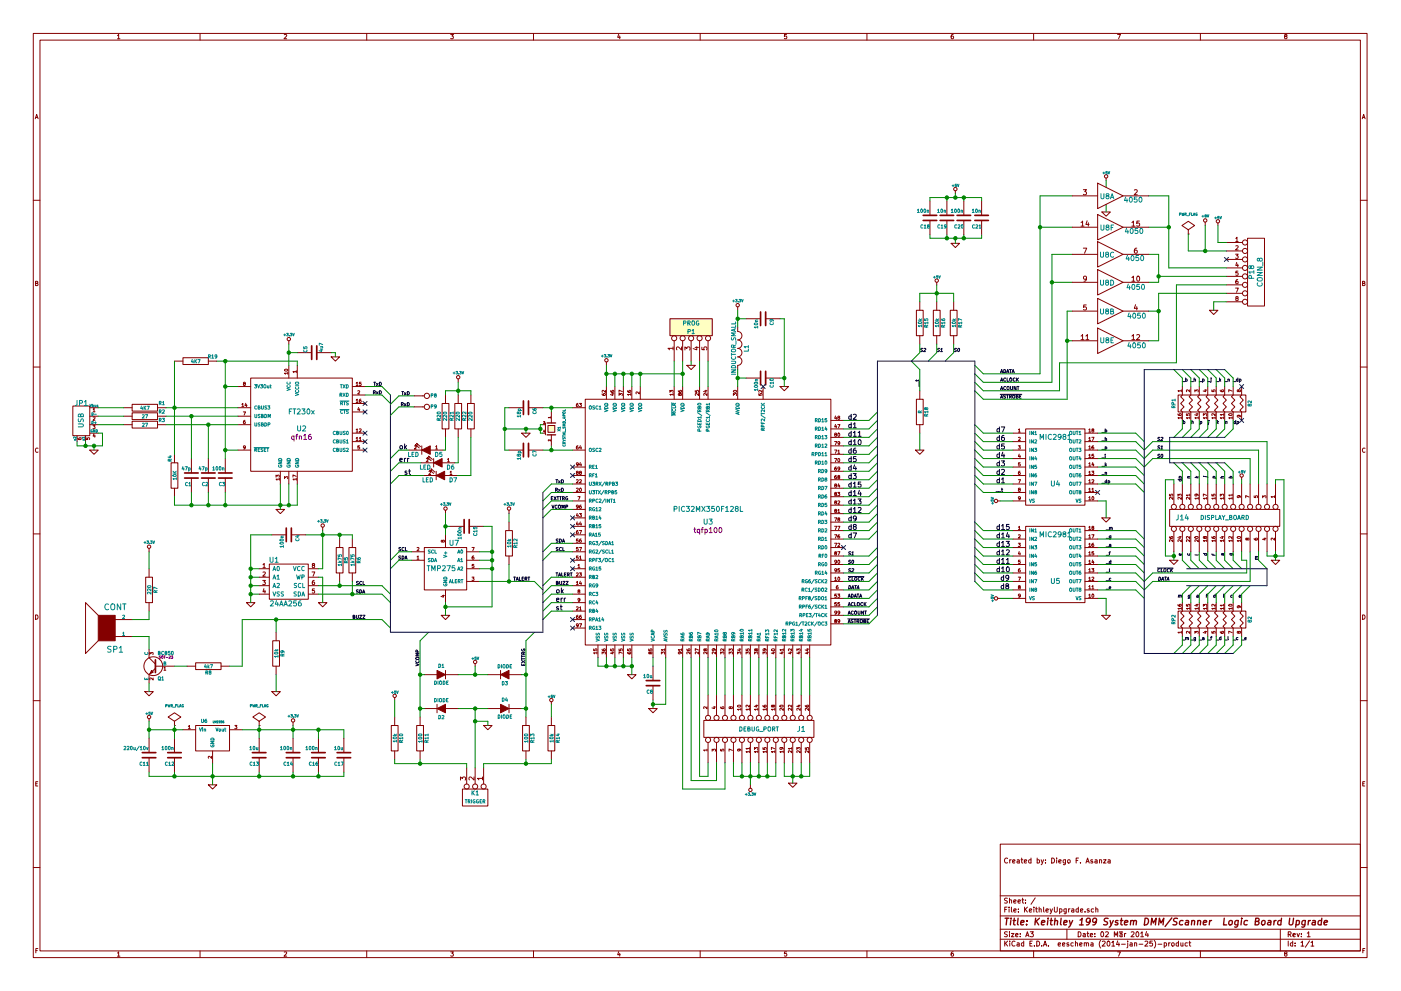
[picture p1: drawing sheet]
<svg xmlns="http://www.w3.org/2000/svg" width="420mm" height="297mm" viewBox="0 0 420 297" stroke-linecap="round" stroke-linejoin="round" font-family="sans-serif">
<g fill="none" stroke="#840000" stroke-width=".3">
<path d="M10 10h400v277h-400zM12 12h396v273h-396zM35.2 10.7l.4-.4v1.3M35.2 11.6h.8M60 10v2M85.2 10.4l.5-.1 .3 .4-.8 .9h.8M110 10v2M135.2 10.3h.8l-.5 .5 .5 .3-.1 .4h-.7M160 10v2M185.5 10.2l-.3 1h.8M185.9 10.8v.8M210 10v2"/>
<path d="M235.9 10.3h-.6l-.1 .6h.6l.2 .5-.3 .2-.5-.1M260 10v2M285.9 10.3l-.6 .3-.1 .8 .3 .2 .4-.1v-.6l-.4-.1-.3 .3M310 10v2M335.2 10.3h.8l-.5 1.3M360 10v2M385.5 10.9l-.3-.3 .3-.3 .4 .1v.4a.5 .5 0 0 0-.5 .2 .5 .5 0 0 0 0 .5l.3 .1 .3-.2-.3-.5M10.6 35.6l.4-1.3 .4 1.3M10.7 35.2h.6M408.5 35.6l.5-1.3 .4 1.3M408.7 35.2h.6M286.5 57.2v.7"/>
<path d="M321.6 58.7h7.6M324.9 56.9h.9l-.5 .5 .5 .3v.5l-.3 .2-.6-.2M329.2 54.9l7.6 3.8-7.6 3.8zM331.7 53.4v.7M336.8 58.7h7.6M340.2 57l.6-.1 .3 .4-1 1.1h1M10 60h2M278.9 60.2v4.4M278.9 66.1v4.3M284 60.2v4.4M284 66.1v4.3M285.2 72.9h2.6l-1.3 1.3z"/>
<path d="M289.1 60.2v4.4M289.1 66.1v4.3M294.4 60.2v4.4M294.4 66.1v4.3M321.6 68.1h7.6M321.6 76.2h7.6M324.2 66.7l.5-.4v1.5M324.2 67.8h.9M324.9 74.4h1l-.7 1.5M326 66.2l-.3 1.1h.9M326.4 66.8v1M329.2 64.3l7.6 3.8-7.6 3.8z"/>
<path d="M329.2 72.4l7.6 3.8-7.6 3.8zM330.5 63.5h2.5l-1.3 1.3zM336.8 68.1h7.6M336.8 76.2h7.6M339.4 66.7l.5-.4v1.5M339.4 67.8h.9M340.9 74.4l-.6 .3-.1 .9 .3 .3 .5-.1-.1-.8h-.4l-.3 .2M341.7 66.3h-.7l-.1 .7 .7-.1 .2 .6-.3 .3-.6-.2M356.4 70.1h.1M356.4 68.9l1.9-1.3-1.9-1.3-1.9 1.3 1.9 1.3v1.2M361.4 66.6v1M365.3 66.8v.8"/>
<path d="M367.8 72.7h4.8M367.8 75.2h4.8M367.8 77.8h4.8M370.5 76.2h.8l-.4 .5 .4 .1v.5h-.8M370.6 71.5l.4-.4v1.3M370.6 73.7l.5-.1 .2 .4-.8 .9h.8M370.6 72.4h.7M370.9 78.6l-.3 1h.8M371.2 79.1v.9M374.1 71.4h5.1v20.3h-5.1zM408 60h2M10.7 84.9l.5-.1 .1-.4-.6-.1v1.3h.5l.2-.4-.3-.3"/>
<path d="M200.9 95.5h12.7v5.1h-12.7zM221.2 98.1v1.3a1.27 1.27 0 0 1 1.3 1.2 1.27 1.27 0 0 1-1.3 1.3 1.27 1.27 0 0 1 1.3 1.3 1.27 1.27 0 0 1-1.3 1.2 1.27 1.27 0 0 1 1.3 1.3 1.27 1.27 0 0 1-1.3 1.3 1.27 1.27 0 0 1 1.3 1.2 1.27 1.27 0 0 1-1.3 1.3v1.3M221.2 92v1M223.8 95.5h4.3M229.6 95.5h4.3M274.8 93h2.1v7.6h-2.1zM275.8 90.5v2.5M279.9 93h2v7.6h-2zM280.9 84.6v.8M280.9 90.5v2.5M285 93h2v7.6h-2zM286 90.5v2.5"/>
<path d="M321.6 84.6h7.6M321.6 93.3h7.6M325.8 91.4h-.8l-.1 .7h.8l.1 .5-.3 .3-.6-.1M325.8 83.4l-.3 .3-.6-.3 .1-.5 .5-.1a.96 .96 0 0 1-.1 1.5h-.3M329.2 80.8l7.6 3.8-7.6 3.8zM329.2 89.4l7.6 3.9-7.6 3.8zM329.2 98.3l7.6 3.8-7.6 3.9zM336.8 84.6h7.6M336.8 93.3h7.6M339.4 83.2l.5-.4v1.5M339.4 84.3h.9M340.6 91.3l-.4 1.1h.9"/>
<path d="M340.9 91.9v1M341 82.9l.3-.1a.74 .74 0 0 1 .5 .8 .74 .74 0 0 1-.7 .6l-.2-.5zM362.7 93h2.6l-1.3 1.3zM367.8 80.3h4.8M367.8 82.8h4.8M367.8 85.4h4.8M367.8 87.9h4.8M367.8 90.5h4.8M370.5 86.3h.9l-.6 1.3M370.8 89.4l-.2-.2 .2-.3 .5 .1v.3a.52 .52 0 0 0-.6 .2 .52 .52 0 0 0 0 .5h.6l-.2-.6M371.2 83.8l-.5 .3-.1 .7 .2 .3 .5-.2-.1-.6h-.4l-.2 .2M371.3 81.3h-.6l-.1 .6h.7v.5h-.7"/>
<path d="M408.6 84.9l.6-.1v-.4l-.6-.1v1.3h.5l.3-.4-.3-.3M10 110h2M52.3 108.2h2.6M54.9 107.2h7.6v2.1h-7.6zM62.5 108.2h2.5M71.4 115.9h3.8M73.2 115l-.2-.2 .2-.2 .3 .1v.2a.4 .4 0 0 0-.4 .1 .4 .4 0 0 0 0 .5l.5-.1-.2-.4M75.2 113.3h30.5v28h-30.5zM85.4 110.8a.46 .46 0 0 1 .6-.2 .46 .46 0 0 1 .3 .5h-.1a.47 .47 0 0 1-.5 .2 .47 .47 0 0 1-.3-.5zM86.3 111.9h-1l.3 .3M86.3 111.6v.6M86.6 102.1v1.1"/>
<path d="M86.6 109.5v3.8M88.8 111.4h-.9l.2 .3M88.8 111.1v.6M89.2 109.5v3.8M89.2 105.7h4.3M95 105.7h4.3M99.3 107h2.6l-1.3 1.2zM105.7 118.4h3.8M105.7 115.9h3.8M106.8 114.8l.3-.2v1M106.8 119.9l.3-.3v1M106.8 115.6h.6"/>
<path d="M107.3 117.2l.4-.1 .2 .3-.6 .7h.6M108.2 119.6l-.4 .3-.1 .6h.6l-.1-.4-.5 .1M108.3 114.6h-.5l-.1 .4h.5l.1 .4-.2 .2-.4-.1M124.2 118.7h3.1M133.6 118.4v2.5M137.4 113.6v1M137.4 118.4v2.5M141.2 118.4v2.5M175.5 119.7h73.7v73.6h-73.7zM180.6 118l.2 .5h.6l.1-.5h-.5l.1 .5M181.6 117v.6l-.8-.6-.2 .2 .1 .4M181.9 108.5v1"/>
<path d="M181.9 115.9v3.8M183.1 117.1l.2 .4 .6 .1 .1-.5h-.5l.2 .5M183.4 118h.7M183.8 117.9v.6l-.7-.2M184.4 115.9v3.8M185.6 118.6v-.7l.4 .4 .2-.4 .3 .1v.6M186.6 117.4l-1-.4v.6M186.9 115.9v3.8M188.2 117.1l.2 .4 .6 .1 .1-.5h-.5l.1 .5M189.2 118.2h-1l.3 .3M189.2 117.9v.6M189.5 115.9v3.8"/>
<path d="M191.7 117.5v.6l-.7-.6-.3 .2 .1 .3M192 115.9v3.8M200.9 117.6v-.6l.4 .3 .1-.3 .4 .1v.5M201.9 104.4h-1.6l.5 .5M201.9 104v.9M201.9 118.2h-1l.3 .3M201.9 117.9v.6M202.2 102.1v6.1M202.2 115.9v3.8M203.4 117.1l.3 .4 .5 .1 .1-.5h-.4l.1 .5M203.9 118.1l.4-.1v.5a.41 .41 0 0 1-.4-.1 .41 .41 0 0 1-.1-.4h-.3l-.1 .3 .2 .2 .3-.2M204.4 104v.9l-1.1-.9-.4 .3 .1 .6"/>
<path d="M204.7 102.1v6.1M204.7 115.9v3.8M205.4 104.9v-.9l.6 .5 .3-.5h.5l.1 .3-.1 .6M206 109.5h2.5l-1.2 1.3zM207.3 102.1v6.1M208.5 104.1h1M208.5 117.1v.4l.5 .1-.1-.5 .4-.1 .2 .2-.1 .4M209 103.9v1l-1.1-.4M209.5 117.9v.7l-.7-.7-.3 .2 .1 .4M209.8 102.1v6.1M209.8 115.9v3.8M210.5 104v.8l.7 .1v-.8l.5-.1 .3 .3-.1 .6"/>
<path d="M211.4 117.1h.6M211.7 117v.6l-.7-.3M212 117.9v.7l-.7-.7-.3 .2 .2 .4M212.3 102.1v6.1M212.3 115.9v3.8M219.9 118.6v-.7l.4 .4 .2-.4 .3 .1v.6M220 117.1a.46 .46 0 0 1 .6-.2 .46 .46 0 0 1 .3 .5l-.1 .1a.47 .47 0 0 1-.5 .1 .47 .47 0 0 1-.3-.4zM221.2 115.9v3.8M223.8 113.3h4.3M227.6 118v.5h.4v-.5l.4-.1 .1 .2-.1 .4M228.5 117v.6l-.7-.6-.2 .2 .1 .4M228.9 115.9v3.8"/>
<path d="M229.6 113.3h4.3M233.9 115.9h2.6l-1.3 1.2zM274.8 119.7h2.1v7.6h-2.1zM275.8 100.6v2.6M275.8 117.1v2.6M280.9 100.6v2.6M286 100.6v2.6M321.6 102.1h7.6M324.2 100.7l.5-.4v1.5M324.2 101.8h.9M325.7 100.7l.4-.4v1.5M325.7 101.8h.8"/>
<path d="M336.8 102.1h7.6M339.4 100.7l.5-.4v1.5M339.4 101.8h.9M340.9 100.4l.6-.1 .3 .4-1 1.1h1M353.3 118.4h20.3v5.1h-20.3zM354.3 117.1h-1l.3 .3M354.3 116.9v.5M354.6 115.9v2.5l-.5 .5 1 1-1 1 1 1.1-1 1 .5 .5v2.5M356.8 116.9v.6l-.7-.6-.3 .1 .1 .4M357.1 115.9v2.5l-.5 .5 1 1-1 1 1 1.1-1 1 .5 .5v2.5M358.3 117.5v-.6l.4 .3 .1-.3h.5v.6M359.7 115.9v2.5l-.5 .5 1 1-1 1 1 1.1-1 1 .5 .5v2.5"/>
<path d="M361.2 116.9h.7M361.6 116.8v.6l-.8-.2M362.2 115.9v2.5l-.5 .5 1 1-1 1 1 1.1-1 1 .5 .5v2.5M363.4 116.9v.5h.5v-.5h.4v.5M364.7 115.9v2.5l-.5 .5 1.1 1-1.1 1 1.1 1.1-1.1 1 .5 .5v2.5M366 116.9l.1 .4 .7 .1 .2-.2-.1-.3h-.5l.1 .5M367.3 115.9v2.5l-.5 .5 1 1-1 1 1 1.1-1 1 .5 .5v2.5M369.5 117.2l-1-.4v.7M369.8 115.9v2.5l-.5 .5 1 1-1 1 1 1.1-1 1 .5 .5v2.5M371.5 117l.5-.1v.5a.41 .41 0 0 1-.5-.1 .41 .41 0 0 1-.1-.4h-.3l-.1 .3 .2 .2 .3-.2M372.4 115.9v2.5l-.5 .5 1 1-1 1 1 1.1-1 1 .5 .5v2.5M408 110h2"/>
<path d="M11.4 134.4a.58 .58 0 0 0-.8 .5 .58 .58 0 0 0 .8 .6M20.6 120.9h.1M21.8 121.7h5.1v8.9h-5.1zM23.1 130.6v1.8M23.3 131.3l.1 .3 .7 .2 .2-.2-.1-.4-.5 .1 .2 .5M25.7 130.6v1.8M25.9 131.2v.5l.4 .1v-.5l.5-.1v.6M26.9 134.9h2.6l-1.3 1.3zM27 122.2h2.5M27 127.3h2.5M27 124.8h2.5M27 129.8h2.5"/>
<path d="M27.9 127.5h.6l-.3 .4 .3 .1v.4h-.6M27.9 122.7l.3-.3v1M27.9 125.1l.4-.1 .2 .3-.6 .7h.6M27.9 123.4h.6M28.2 130l-.3 .7h.6M28.4 130.4v.6M37.1 122.2h2.5M37.1 127.3h2.5M37.1 124.8h2.5M39.6 123.7h7.6v2.1h-7.6zM39.6 126.3h7.6v2h-7.6zM39.6 121.2h7.6v2h-7.6z"/>
<path d="M47.2 122.2h2.6M47.2 127.3h2.6M47.2 124.8h2.6M51.3 138.7h2v7.6h-2zM52.3 136.2v2.5M57.4 137.5v4.3M62.5 137.5v4.3M67.6 137.5v4.3M71.4 122.2h3.8M71.4 134.9h3.8M71.4 127.3h3.8M71.4 124.8h3.8"/>
<path d="M72.5 121.2l.3-.3v1M72.5 121.9h.6M73 123.5h.6l-.4 .9M73.5 126l-.4 .2-.1 .6 .5 .1v-.5l-.5 .2M73.6 134l-.2 .2-.4-.2 .1-.3 .3-.1a.62 .62 0 0 1-.1 1h-.2M73.7 120.9l-.2 .7h.6M73.9 121.2v.7M105.7 134.9h3.8M105.7 123.5h3.8M105.7 132.4h3.8M105.7 129.8h3.8M105.7 120.9h3.8"/>
<path d="M106.8 131.4l.3-.3v1M106.8 128.8l.3-.3v1M106.8 132.1h.6M106.8 129.5h.6M106.8 120.6h.6M107.5 122.1l-.2 .7h.6M107.7 131.4l.4-.3v1M107.7 128.6l.4-.1 .2 .3-.6 .7h.6M107.7 132.1h.6M107.8 122.5v.7M107.8 133.6h-.5v.5l.5-.1 .1 .4-.2 .2-.4-.1M122.7 134.9h3.8"/>
<path d="M124.2 122h3.1M124.3 133.7l.4-.1 .2 .3-.6 .7h.6M124.7 133.9l-.1-.6 1.1 1M125.1 133.5l-.1-.6 1.1 1M126.2 138.7h3.8M126.5 133.6v2.6M127.9 137.5l.3-.1 .2 .3-.6 .7h.6M128.3 137.7l-.2-.6 1.2 1M128.7 137.3l-.2-.6 1.2 1M129 134.9h3.8M130 137.5v2.5M130.7 133.9l.2-.3v1"/>
<path d="M130.7 134.6h.5M132.6 120.9h2v7.7h-2zM132.6 138.7h3.8M133.6 128.6v2.5M134.2 137.7l.3-.3v1M134.2 138.4h.6M136.4 120.9h2v7.7h-2zM137.4 128.6v2.5M140.2 120.9h2v7.7h-2zM141.2 128.6v2.5M152.7 122.2h4.3M152.7 134.9h4.3"/>
<path d="M156.5 129.8h2.5l-1.3 1.3zM158.5 122.2h4.3M158.5 134.9h4.3M162.8 127.3h.8M162.8 129.8h.8M163 126.4h.4l-.2 .2 .1 .4-.3-.1M163.2 128.9l-.2 .4h.4M163.3 129.1v.5M163.6 126.8v3.5M164.3 127.5h2.1v2.1h-2.1zM165.1 125.1h-.7l.2 .2M165.1 131.8v.4l-.5-.4-.1 .4"/>
<path d="M165.1 125v.3M165.4 123.5v3.3M165.4 130.3v3.3M171.7 122.2h3.8M171.7 134.9h3.8M171.7 140h3.8M173.3 120.9l-.4 .2-.1 .6 .6 .1-.1-.5-.5 .2M173.3 133.6l-.4 .2-.1 .6 .6 .1-.1-.5-.5 .2M173.4 139.1l-.2 .2-.4-.2 .1-.3 .3-.1a.62 .62 0 0 1 0 1h-.3M173.8 120.9h.6l-.4 .4 .4 .2-.1 .3h-.5M174 133.6l-.2 .7h.6M174 138.6l-.2 .8h.6"/>
<path d="M174.3 133.9v.7M174.3 139v.7M249.2 138.7h3.8M249.2 131.1h3.8M249.2 136.2h3.8M249.2 128.6h3.8M249.2 126h3.8M249.2 133.6h3.8M250.3 137.4h.7l-.5 1M250.3 134.9h.7l-.5 1M250.3 132.3h.7l-.5 1M250.5 130.2l-.2-.2 .2-.2 .3 .1 .1 .2a.4 .4 0 0 0-.5 .2 .4 .4 0 0 0 0 .4l.5-.1-.2-.4"/>
<path d="M250.6 127.2l-.3 .7h.7M250.6 124.7l-.3 .7h.7M250.8 140l-.4 .2-.1 .6 .6 .1-.1-.5-.5 .1M250.8 125.1v.6M250.8 127.6v.7M251.2 127.3h.7l-.4 1M251.3 135.2l.3-.3v1M251.3 135.9h.5M251.4 137.5l.1-.1a.45 .45 0 0 1 .4 .5 .45 .45 0 0 1-.5 .4zM251.4 129.9l.1-.1a.45 .45 0 0 1 .4 .5 .45 .45 0 0 1-.5 .4zM251.5 125.2l-.2-.2 .2-.3 .2 .1 .1 .3a.4 .4 0 0 0-.4 .1 .4 .4 0 0 0 0 .5l.4-.2-.2-.3M251.8 132.8l-.2 .2-.3-.2v-.4l.3-.1a.62 .62 0 0 1 0 1h-.2"/>
<path d="M274.6 134.9h2.5l-1.3 1.3zM275.8 127.3v2.5M303.8 134.9h3.8M303.8 140h3.8M303.8 132.4h3.8M303.8 129.8h3.8M303.8 137.5h3.8M305.4 133.6h.6l-.3 .4 .3 .2-.1 .3h-.5M305.4 128.8l.3-.3v1M305.4 131.2l.4-.1 .2 .3-.6 .7h.6M305.4 129.5h.6M305.7 136.1l-.3 .7h.6"/>
<path d="M305.9 136.5v.6M305.9 138.7h-.4l-.1 .5 .5-.1 .1 .4-.2 .2-.4-.1M307.6 128.6h17.8v22.8h-17.8zM325.4 134.9h3.8M325.4 140h3.8M325.4 132.4h3.8M325.4 129.8h3.8M325.4 137.5h3.8M326.5 139l.3-.3v1M326.5 136.4l.3-.2v.9M326.5 133.9l.3-.3v1M326.5 131.4l.3-.3v1"/>
<path d="M326.5 128.8l.3-.3v1M326.5 132.1h.6M326.5 129.5h.6M326.5 134.6h.6M326.5 139.7h.6M326.5 137.1h.6M327.4 131.1h.7l-.4 1M327.7 129l-.2-.2 .2-.3 .3 .1v.3a.4 .4 0 0 0-.4 .1 .4 .4 0 0 0 0 .5l.4-.2-.2-.3M327.7 138.6l-.2 .8h.6M327.9 133.6l-.4 .2v.6l.5 .1-.1-.5-.4 .2M327.9 139v.7M328 136.2h-.5v.4h.4l.1 .4-.2 .1-.3-.1"/>
<path d="M353.3 124.1l.1 .3 .7 .1 .2-.1-.1-.4-.5 .1 .1 .4M354.3 125.2h-1l.3 .3M354.3 125v.5M355.8 124v.5h.5l-.1-.4 .5-.1v.5M356.8 125.2h-1l.3 .3M356.8 125v.5M358.7 124.1h.7M359 123.9v.6l-.7-.2M359.4 125.2h-1.1l.3 .3M359.4 125v.5M360.9 124.6v-.6l.4 .3 .1-.3h.4v.6M361.9 125.2h-1l.3 .3"/>
<path d="M361.9 125v.5M364.4 125.2h-1l.3 .3M364.4 124v.6l-.7-.6-.3 .2 .1 .3M364.4 125v.5M367 125.2h-1l.3 .3M367 124.3h-1l.3 .2M367 124v.5M367 125v.5M368.6 124.1a.55 .55 0 0 1 .9 .2l-.1 .2a.5 .5 0 0 1-.5 .1 .5 .5 0 0 1-.3-.5zM369.5 125.2h-1l.3 .3M369.5 125v.5M371.5 124.5l.1 .5h-.5l.1-.5h.6l.3 .5"/>
<path d="M409.4 134.4a.58 .58 0 0 0-.8 .5 .58 .58 0 0 0 .8 .6M52.3 146.3v2.6M57.4 143.3v4.3M62.5 143.3v4.3M67.6 143.3v4.3M82.8 143v-.6l.4 .3 .1-.3 .4 .1v.5M82.8 152.7h2.5l-1.2 1.3zM83.8 143.6h-1l.3 .3M83.8 143.3v.6M84.1 141.3v3.8M85.3 143.5v-.6l.4 .3 .2-.3h.3v.6M86.6 141.3v3.8"/>
<path d="M88.8 143.6h-.9l.2 .3M88.8 142.8l-.9-.4v.6M88.8 143.3v.6M89.2 141.3v3.8M96.8 158v1M127 142.5h3.8M128.6 141.3l.4-.1 .2 .3-.6 .7h.6M129 141.5l-.1-.6 1.1 1M129.4 141.1l-.1-.6 1.1 1M130.8 141.3v2.5M133.3 142.5h3.9M133.6 152.9v1.1"/>
<path d="M134.9 157.8h4.3M135 141.5l.3-.3v1M135 142.2h.5M140.7 157.8h4.3M151.6 159h2.1v7.7h-2.1zM152.7 152.9v1.1M152.7 156.5v2.5M171.7 150.2h3.8M171.7 147.6h3.8M171.7 145.1h3.8M171.7 155.2h3.8M171.7 157.8h3.8"/>
<path d="M171.7 152.7h3.8M171.7 142.5h3.8M172.8 146.4l.4-.1 .2 .3-.6 .7h.6M172.8 143.9l.4-.1 .2 .3-.6 .7h.6M173.1 141.7l-.3-.2 .3-.3 .2 .1 .1 .3a.4 .4 0 0 0-.5 .1 .4 .4 0 0 0 0 .5l.5-.2-.2-.3M173.1 153.9l-.3 .7h.7M173.1 156.4l-.3 .7h.7M173.3 148.9h.7l-.5 .9M173.3 159l-.4 .2-.1 .6 .6 .1-.1-.5-.5 .2M173.3 154.3v.6M173.3 156.8v.7M173.4 151.8l-.2 .2-.4-.2 .1-.3 .3-.1a.62 .62 0 0 1 0 1h-.3"/>
<path d="M173.8 153.9h.6l-.4 .4 .4 .2-.1 .3h-.5M173.8 159h.6l-.4 1M173.8 143.9l.4-.1 .2 .3-.6 .7h.6M173.9 146.4l.1-.1a.45 .45 0 0 1 .4 .5 .45 .45 0 0 1-.5 .4zM174 141.7l-.2-.2 .2-.3 .3 .1v.3a.4 .4 0 0 0-.4 .1 .4 .4 0 0 0 0 .5l.5-.2-.2-.3M174 156.4l-.2 .7h.6M174.3 151.4l-.5 .2v.6l.5 .1v-.5l-.5 .2M174.3 156.8v.7M249.2 154h3.8M249.2 151.4h3.8M249.2 148.9h3.8M249.2 146.3h3.8"/>
<path d="M249.2 159h3.8M249.2 143.8h3.8M249.2 156.5h3.8M249.2 141.3h3.8M250.3 157.7h.7l-.5 1M250.3 155.2h.7l-.5 1M250.5 153.1l-.2-.2 .2-.2h.3l.1 .3a.4 .4 0 0 0-.5 .1 .4 .4 0 0 0 0 .5l.5-.1-.2-.4M250.5 150.6l-.2-.2 .2-.3 .3 .1 .1 .3a.4 .4 0 0 0-.5 .1 .4 .4 0 0 0 0 .5l.5-.2-.2-.3M250.5 148l-.2-.2 .2-.2h.3l.1 .3a.4 .4 0 0 0-.5 .2 .4 .4 0 0 0 0 .4l.5-.1-.2-.4M250.5 145.5l-.2-.2 .2-.3 .3 .1 .1 .3a.4 .4 0 0 0-.5 .1 .4 .4 0 0 0 0 .5l.5-.1-.2-.4M250.8 142.5l-.4 .2-.1 .6 .6 .1-.1-.5-.5 .2M251.2 147.6h.6l-.3 .4 .3 .1v.4h-.6"/>
<path d="M251.2 157.7h.7l-.4 1M251.3 152.9l.3-.2v1M251.3 150.2l.3-.1 .2 .3-.6 .7h.6M251.3 153.7h.5M251.5 142.9l-.2-.2 .2-.2 .2 .1 .1 .2a.4 .4 0 0 0-.4 .2 .4 .4 0 0 0 0 .4l.4-.1-.2-.4M251.5 155.6l-.2-.2 .2-.2 .2 .1 .1 .2a.4 .4 0 0 0-.4 .2 .4 .4 0 0 0 0 .4l.4-.1-.2-.4M251.5 145l-.2 .7h.6M251.7 145.4v.6M251.8 140.4l-.2 .2-.3-.2v-.3l.3-.1a.62 .62 0 0 1 0 1h-.2M299.2 150.2h.8M303.8 150.2h3.8M303.8 147.6h3.8"/>
<path d="M303.8 145.1h3.8M303.8 159h3.8M303.8 142.5h3.8M305.4 143.8h.6l-.4 1M305.4 158l.3-.3v1M305.4 158.7h.6M305.6 146.7l-.2-.2 .2-.2 .3 .1v.2a.4 .4 0 0 0-.4 .2 .4 .4 0 0 0 0 .5l.5-.2-.2-.4M305.9 141.2l-.4 .3-.1 .5 .5 .1v-.4l-.5 .1M306 149.3l-.2 .2-.4-.2 .1-.3 .3-.1a.62 .62 0 0 1-.1 .9h-.2M307.6 157.8h17.8v22.8h-17.8zM325.4 150.2h3.8M325.4 147.6h3.8"/>
<path d="M325.4 145.1h3.8M325.4 159h3.8M325.4 142.5h3.8M326.5 149.1l.3-.2v.9M326.5 146.6l.3-.3v1M326.5 144.1l.3-.3v1M326.5 141.5l.3-.3v1M326.5 158l.3-.3v1M326.5 142.2h.6M326.5 149.8h.6M326.5 147.3h.6M326.5 144.8h.6"/>
<path d="M326.5 158.7h.6M327.4 141.2h.6l-.3 .4 .3 .2v.3h-.6M327.5 146.6l.3-.3v1M327.5 143.9l.3-.1 .2 .3-.6 .7h.6M327.5 147.3h.5M327.6 149l.1-.1a.45 .45 0 0 1 .4 .5 .45 .45 0 0 1-.5 .3zM327.7 158.2l-.2-.2 .2-.3 .3 .1v.3a.4 .4 0 0 0-.4 .1 .4 .4 0 0 0 0 .5l.4-.1-.2-.4M330.5 155.2h2.5l-1.3 1.3zM350.7 148.1v.5l.5 .1v-.5l.4-.1v.6M350.8 152.7h33v5.1h-33zM351.7 149.1v.6l-.7-.6-.3 .2 .1 .3M352 145.1v6.1"/>
<path d="M352 159.3v6.1M353.3 148.7v-.6l.3 .3 .1-.3h.5v.6M354.3 149.1v.6l-.7-.6-.3 .2 .1 .3M354.6 145.1v6.1M354.6 159.3v6.1M356.8 149.1v.6l-.7-.6-.3 .2 .1 .3M356.8 148.4h-1l.3 .3M356.8 148.1v.6M357.1 145.1v6.1M357.1 159.3v6.1M358.8 148.1l.1 .5h-.5l.1-.5h.6l.3 .5M359.4 149.4h-1.1l.3 .2"/>
<path d="M359.4 149.1v.5M359.7 145.1v6.1M359.7 159.3v6.1M361.9 149.4h-1l.3 .2M361.9 148.5l-1-.4v.6M361.9 149.1v.5M362.2 145.1v6.1M362.2 159.3v6.1M363.4 148.1v.5l.5 .1v-.5l.4-.1v.6M364.4 149.4h-1l.3 .2M364.4 149.1v.5M364.7 145.1v6.1"/>
<path d="M364.7 159.3v6.1M366 148.7v-.6l.3 .3 .1-.3h.5v.6M367 149.4h-1l.3 .2M367 149.1v.5M367.3 145.1v6.1M367.3 159.3v6.1M369.5 149.4h-1l.3 .2M369.5 148.4h-1l.3 .3M369.5 148.1v.6M369.5 149.1v.5M369.8 145.1v6.1M369.8 159.3v6.1"/>
<path d="M371.5 148.6l.1 .5h-.5l.1-.5h.6l.3 .5M372.4 143v.8M372.4 145.1v6.1M372.4 159.3v6.1M374.6 149l-1-.4v.6M374.9 145.1v6.1M374.9 159.3v6.1M376.1 148.6v.5l.5 .1v-.5l.4-.1v.6M377.4 145.1v6.1M377.4 159.3v6.1M378.7 149.2v-.6l.3 .3 .1-.3h.5v.6M380 145.1v6.1"/>
<path d="M380 159.3v6.1M382.2 148.9h-1l.3 .3M382.2 148.6v.6M382.5 145.1v6.1M382.5 159.3v6.1M10 160h2M43.7 173h2v7.6h-2zM44.7 164.4v1M44.7 170.5v2.5M77.7 170.5h3M77.7 178.1h3M77.7 173h3"/>
<path d="M77.7 175.6h3M78.8 174h.8l-.5 .5 .4 .1v.5h-.7M78.9 169.3l.3-.4v1.3M78.9 171.5l.4-.1 .3 .4-.8 .9h.8M78.9 170.2h.7M79.1 176.4l-.2 1h.7M79.5 176.9v.9M80.8 169.1h11.7v10.5h-11.7zM81.5 160.3h4.4M87.4 160.3h4.3M92.5 170.5h3M92.5 178.1h3"/>
<path d="M92.5 173h3M92.5 175.6h3M93.6 171.4h.8l-.5 1.3M93.9 169.4l-.3-.2 .3-.3 .4 .1v.3a.52 .52 0 0 0-.5 .2 .52 .52 0 0 0-.1 .5h.6l-.2-.6M94.2 174l-.5 .3-.1 .7 .3 .2 .4-.1-.1-.6h-.3l-.3 .2M94.3 176.5h-.6l-.1 .6h.7v.6h-.7M100.8 164.1h2.1v7.6h-2.1zM101.9 161.6v2.5M101.9 171.7v2.6M104.6 164.1h2.1v7.6h-2.1zM105.7 161.6v2.5M105.7 171.7v2.6"/>
<path d="M123.4 167.9h3.9M123.4 165.4h3.9M125.1 166.9l.3-.3v1M125.1 164.2l.4-.1 .2 .3-.7 .7h.7M125.1 167.6h.6M127.3 164.1h12.7v12.7h-12.7zM132.6 178.5h.7M132.7 162.1l.5-.1v.4a.41 .41 0 0 1-.4 0 .41 .41 0 0 1-.2-.4h-.2l-.1 .3 .2 .2 .2-.2M133 178.4v.6l-.7-.2M133.6 160.3v3.8M133.6 176.8v3.8M140 170.5h3.8"/>
<path d="M140 174.3h3.8M140 167.9h3.8M140 165.4h3.8M141.6 173h.6l-.4 .4 .4 .1-.1 .4h-.5M141.6 164.1h.6l-.4 1M142.1 166.6l-.5 .3v.5l.5 .1v-.4l-.5 .1M142.1 169.2h-.5v.5l.5-.1 .1 .4-.2 .2-.4-.1M152.7 166.7v2.5M171.7 170.5h3.8M171.7 178.1h3.8M171.7 167.9h3.8M171.7 173h3.8"/>
<path d="M171.7 175.6h3.8M171.7 162.9h3.8M171.7 165.4h3.8M171.7 160.3h3.8M172.8 171.8l.4-.1 .2 .3-.6 .7h.6M172.8 174.5l.4-.2v.9M172.8 175.2h.6M173.3 169.5l.3-.3v1M173.3 170.2h.6M173.4 166.6h-.5l-.1 .5h.5l.1 .3-.2 .2-.4-.1M173.4 161.6h-.5l-.1 .4h.5l.1 .4-.2 .1-.4-.1M173.4 164.1h-.5l-.1 .5 .5-.1 .1 .4-.2 .2-.4-.1"/>
<path d="M173.5 177.2l-.2-.2 .2-.2h.3l.1 .3a.4 .4 0 0 0-.5 .2 .4 .4 0 0 0 0 .4l.5-.1-.2-.4M173.8 171.7h.6l-.4 .4 .4 .2-.1 .3h-.5M173.8 164.1h.6l-.4 1M173.8 166.9l.3-.3v1M173.8 167.6h.6M173.9 179.8l-.2 .1-.4-.1 .1-.4 .3-.1a.62 .62 0 0 1-.1 1h-.2M174 174.2l-.2 .7h.6M174.3 161.6l-.5 .2v.6h.5v-.4l-.5 .1M174.3 174.6v.6M249.2 176.8h3.8M249.2 174.3h3.8M249.2 169.2h3.8"/>
<path d="M249.2 164.1h3.8M249.2 179.4h3.8M249.2 171.7h3.8M249.2 161.6h3.8M249.2 166.7h3.8M250.3 162.8h.7l-.5 1M250.3 160.3h.7l-.5 1M250.3 173.3l.3-.3v1M250.3 174h.6M250.5 165.8l-.2-.2 .2-.2h.3l.1 .3a.4 .4 0 0 0-.5 .1 .4 .4 0 0 0 0 .5l.5-.1-.2-.4M250.9 178.1h-.5l-.1 .4h.5l.1 .4-.2 .2-.4-.1M250.9 168.3l-.2 .2-.4-.2 .1-.3 .3-.1a.62 .62 0 0 1-.1 1h-.2"/>
<path d="M250.9 170.9l-.2 .2-.4-.2 .1-.4 .3-.1a.62 .62 0 0 1-.1 1h-.2M251.2 178.1h.6l-.3 .3 .3 .2v.4h-.6M251.2 165.4h.7l-.4 1M251.3 162.9l.3-.1 .2 .3-.6 .7h.6M251.3 175.5l-.4 .3-.1 .5 .5 .1v-.4l-.5 .1M251.4 173.1l.1-.1a.45 .45 0 0 1 .4 .5 .45 .45 0 0 1-.5 .4zM251.4 168l.1-.1a.45 .45 0 0 1 .4 .5 .45 .45 0 0 1-.5 .4zM251.7 160.3l-.4 .2v.6l.5 .1-.1-.5-.4 .1M251.8 170.4h-.5v.5h.4l.1 .4-.2 .1-.3-.1M299.2 179.4h.8M303.8 176.8h3.8M303.8 174.3h3.8"/>
<path d="M303.8 169.2h3.8M303.8 164.1h3.8M303.8 179.4h3.8M303.8 171.7h3.8M303.8 161.6h3.8M303.8 166.7h3.8M305.4 162.8h.6l-.3 .4 .3 .2-.1 .3h-.5M305.4 173h.6l-.4 1M305.4 160.4l.4-.1 .2 .3-.6 .7h.6M305.6 176l-.2-.2 .2-.3 .3 .1v.3a.4 .4 0 0 0-.4 .1 .4 .4 0 0 0 0 .5l.5-.2-.2-.3M305.7 165.3l-.3 .7h.6M305.9 170.4l-.4 .3-.1 .6h.5v-.4l-.5 .1"/>
<path d="M305.9 165.7v.7M305.9 167.9h-.4l-.1 .5 .5-.1 .1 .4-.2 .2-.4-.1M306 178.5l-.2 .2-.4-.2 .1-.3 .3-.1a.62 .62 0 0 1-.1 1h-.2M325.4 176.8h3.8M325.4 174.3h3.8M325.4 169.2h3.8M325.4 164.1h3.8M325.4 179.4h3.8M325.4 171.7h3.8M325.4 161.6h3.8M325.4 166.7h3.8M326.5 178.3l.3-.2v1"/>
<path d="M326.5 175.8l.3-.3v1M326.5 173.3l.3-.3v1M326.5 170.7l.3-.3v1M326.5 168.2l.3-.3v1M326.5 165.6l.3-.2v1M326.5 163.1l.3-.3v1M326.5 160.6l.3-.3v1M326.5 174h.6M326.5 179.1h.6M326.5 176.5h.6M326.5 171.4h.6M326.5 168.9h.6"/>
<path d="M326.5 166.4h.6M326.5 163.8h.6M326.5 161.3h.6M327.4 170.4h.6l-.3 .4 .3 .2v.3h-.6M327.4 160.3h.7l-.4 1M327.5 175.8l.3-.3v1M327.5 173.1l.3-.1 .2 .3-.6 .7h.6M327.5 176.5h.5M327.6 178.2l.1-.1a.45 .45 0 0 1 .4 .5 .45 .45 0 0 1-.5 .4zM327.7 167.9l-.2 .7h.6M327.9 162.8l-.4 .3v.5l.5 .1-.1-.4-.4 .1M327.9 168.2v.7"/>
<path d="M328 165.4h-.5v.4h.4l.1 .4-.2 .2-.3-.1M350.7 160.9l.1 .4 .7 .1 .2-.2-.1-.4-.4 .1 .1 .5M350.8 167.9h2.5l-1.3 1.3zM351.7 161.8v.6l-.7-.6-.3 .2 .1 .3M353.6 160.9h.7M353.9 160.8v.6l-.7-.3M354.3 161.8v.6l-.7-.6-.3 .2 .1 .3M356.8 161.8v.6l-.7-.6-.3 .2 .1 .3M356.8 160.8v.6l-.7-.6-.3 .2 .1 .4M358.4 160.9a.55 .55 0 0 1 1 .2l-.1 .2a.5 .5 0 0 1-.6 .1 .5 .5 0 0 1-.3-.5zM359.4 161.8v.6l-.8-.6-.3 .2 .1 .3M361.3 161l.5-.2v.5a.41 .41 0 0 1-.5 0 .41 .41 0 0 1-.1-.5l-.3 .1v.3l.2 .2 .2-.2"/>
<path d="M361.9 162.1h-1l.3 .2M361.9 161.8v.5M363.4 160.9l.1 .4 .7 .1 .2-.2-.1-.4-.4 .1 .1 .5M364.4 162.1h-1l.3 .2M364.4 161.8v.5M366.3 160.9h.7M366.6 160.8v.6l-.7-.3M367 162.1h-1l.3 .2M367 161.8v.5M369.5 162.1h-1l.3 .2M369.5 160.8v.6l-.7-.6-.3 .2 .1 .4M369.5 161.8v.5"/>
<path d="M371.1 160.9a.55 .55 0 0 1 1 .2l-.1 .2a.5 .5 0 0 1-.6 .1 .5 .5 0 0 1-.3-.5zM372.1 162.1h-1.1l.3 .2M372.1 161.8v.5M374 161.5l.5-.2v.5a.41 .41 0 0 1-.5 0 .41 .41 0 0 1-.1-.5l-.3 .1v.3l.2 .2 .2-.2M376.1 161.4l.1 .3 .7 .2 .2-.2-.1-.4-.4 .1 .1 .5M379 161.4h.7M379.3 161.3v.6l-.7-.3M381.3 167.9h2.5l-1.3 1.3zM382.2 161.3v.6l-.7-.6-.3 .2 .1 .4M408 160h2M10.7 184.3a.65 .65 0 0 1 .7 .7 .65 .65 0 0 1-.7 .6zM29.5 184.4l-3.8-3.8v15.3l3.8-3.8"/>
<path d="M34.5 185.7h5.1M34.5 190.8h5.1M44.7 180.6v2.6M44.7 194.6v2.5l1.9 1.9M44.9 196.2v-.6l.4 .3 .1-.3h.4v.6M46.6 199.7h5.7M56.1 199.7h2.6M58.7 198.7h7.6v2h-7.6zM66.3 199.7h2.5M73.9 180.6h2.6l-1.3 1.3zM81.8 192.1h2v7.6h-2zM82.8 189.5v2.6"/>
<path d="M82.8 199.7v2.5M95.5 180.6h2.5l-1.2 1.3zM132.3 184.4h2.6l-1.3 1.3zM142.5 198.9v.8M171.7 180.6h3.8M171.7 183.2h3.8M171.7 185.7h3.8M171.7 188.3h3.8M172.8 182l.4-.1 .2 .3-.6 .7h.6M173.3 184.4l-.4 .2-.1 .6 .6 .1-.1-.5-.5 .2M173.4 187.4l-.2 .2-.4-.2 .1-.3 .3-.1a.62 .62 0 0 1 0 .9h-.3M173.8 187h.6l-.4 .9"/>
<path d="M173.8 182.2l.3-.3v1M173.8 182.9h.6M174.3 184.4l-.5 .2v.6l.5 .1v-.5l-.5 .2M178 194.5v.5l.5 .1v-.5l.3-.1 .2 .2-.1 .4M179 195.7h-1l.3 .3M179 195.4v.6M179.3 193.3v3.8M180.6 196v-.6l.3 .3 .2-.3 .4 .1v.5M180.6 194.6l.2 .4 .6 .1 .1-.6-.5 .1 .1 .5M181.9 193.3v3.8M183.1 194.5v.5l.5 .1-.1-.5 .4-.1 .2 .2-.1 .4M183.4 195.5h.7"/>
<path d="M183.8 195.4v.6l-.7-.3M184.4 193.3v3.8M185.6 194.5v.5l.5 .1v-.5l.4-.1 .1 .2-.1 .4M186.6 195.8l-1-.4v.6M186.9 193.3v3.8M188.2 195.5l.2 .4 .6 .1 .1-.5h-.5l.1 .5M188.2 194.5v.5l.5 .1-.1-.5 .4-.1 .2 .2-.1 .4M189.5 193.3v3.8M194.5 194.5v.5l.5 .1v-.5l.4-.1 .1 .2-.1 .4M195 195.6l.4-.1v.4a.41 .41 0 0 1-.4 0 .41 .41 0 0 1-.1-.4h-.3l-.1 .3 .2 .2 .3-.2M195.8 193.3v3.8M195.8 199.7v4.3"/>
<path d="M198.3 196v-.6l.4 .3 .2-.3 .3 .1v.5M199.3 194.8h-1l.3 .3M199.3 194.5v.6M199.6 193.3v3.8M203.9 195.4l.1 .2-.1 .4-.4-.1-.1-.3a.62 .62 0 0 1 1 .1v.2M204.4 194.8h-1l.3 .3M204.4 194.5v.6M204.7 193.3v3.8M206 194.6l.2 .4 .6 .1 .1-.6-.5 .1 .1 .5M207 195.4v.6l-.8-.6-.2 .2 .1 .4M207.3 193.3v3.8M209.5 195.4v.6l-.7-.6-.3 .2 .1 .4"/>
<path d="M209.5 194.9l-1-.5v.7M209.8 193.3v3.8M211.5 194.7l.4-.2v.5a.41 .41 0 0 1-.4-.1 .41 .41 0 0 1-.1-.4h-.2l-.2 .4 .3 .2 .2-.2M212 195.4v.6l-.7-.6-.3 .2 .2 .4M212.3 193.3v3.8M214 194.5l.2 .2-.2 .4-.3-.1-.1-.3a.62 .62 0 0 1 1 .1v.2M214.6 195.4v.6l-.7-.6-.3 .2 .1 .4M214.9 193.3v3.8M216.1 196v-.6l.4 .3 .2-.3 .3 .1v.5M217.1 194.5v.6l-.7-.6-.3 .2 .1 .4M217.4 193.3v3.8M218.7 196v-.6l.3 .3 .2-.3 .4 .1v.5"/>
<path d="M218.7 195.1v-.6l.3 .3 .2-.3h.4v.6M220 193.3v3.8M221.2 196v-.6l.4 .3 .2-.3 .3 .1v.5M221.5 194.6h.7M221.9 194.4v.7l-.7-.3M222.5 193.3v3.8M223.7 196v-.6l.4 .3 .2-.3 .3 .1v.5M223.7 194.5v.5l.5 .1v-.5l.4-.1 .1 .2-.1 .4M225 193.3v3.8M226.3 196v-.6l.4 .3 .1-.3 .4 .1v.5M226.7 194.7l.5-.2v.5a.41 .41 0 0 1-.5-.1 .41 .41 0 0 1-.1-.4l-.3 .1v.3l.2 .2 .2-.2M227.6 193.3v3.8"/>
<path d="M228.8 196v-.6l.4 .3 .2-.3 .3 .1v.5M229.3 194.5l.1 .2-.1 .4-.4-.1-.1-.3a.62 .62 0 0 1 1 .1v.2M230.1 193.3v3.8M231.4 194.6h.1a.46 .46 0 0 1 .5-.2 .46 .46 0 0 1 .3 .5v.1a.47 .47 0 0 1-.6 .1 .47 .47 0 0 1-.3-.5zM231.7 195.5h.7M232 195.4v.6l-.7-.3M232.7 193.3v3.8M234.2 195.5h.7M234.6 195.4v.6l-.7-.3M234.9 194.8h-1l.3 .3M234.9 194.5v.6M235.2 193.3v3.8"/>
<path d="M236.8 195.5h.6M237.1 195.4v.6l-.7-.3M237.4 194.5v.6l-.7-.6-.3 .2 .2 .4M237.7 193.3v3.8M239 195.1v-.6l.4 .3 .1-.3h.4v.6M239.3 195.5h.7M239.6 195.4v.6l-.7-.3M240.3 193.3v3.8M241.9 195.5h.6M241.9 194.6h.6M242.2 195.4v.6l-.7-.3M242.2 194.4v.7l-.7-.3"/>
<path d="M242.8 193.3v3.8M249.2 181.9h3.8M249.2 187h3.8M249.2 184.4h3.8M250.5 186.1l-.2-.2 .2-.2h.3l.1 .3a.4 .4 0 0 0-.5 .2 .4 .4 0 0 0 0 .4l.5-.1-.2-.4M250.9 180.6h-.5l-.1 .5 .5-.1 .1 .4-.2 .2-.4-.1M250.9 183.6l-.2 .2-.4-.2 .1-.4 .3-.1a.62 .62 0 0 1-.1 1h-.2M251.8 180.6h-.5v.5l.4-.1 .1 .4-.2 .2-.3-.1M251.8 186.1l-.2 .2-.3-.2v-.3l.3-.1a.62 .62 0 0 1 0 1h-.2M251.8 183.6l-.2 .2-.3-.2v-.4l.3-.1a.62 .62 0 0 1 0 1h-.2M330.5 184.4h2.5l-1.3 1.3zM353.3 181.2l.1 .4 .7 .1 .2-.2-.1-.3h-.5l.1 .5"/>
<path d="M353.3 183.2h20.3v5.1h-20.3zM354.3 189.5h-1l.3 .3M354.3 182.4h-1l.3 .3M354.3 182.1v.6M354.3 189.2v.6M354.6 180.6v2.6l-.5 .5 1 1-1 1 1 1-1 1 .5 .6v2.5M355.8 181.2v.4l.5 .1-.1-.5h.5v.5M356.8 189.2v.7l-.7-.7-.3 .2 .1 .4M356.8 182.4h-1l.3 .3M356.8 182.1v.6M357.1 180.6v2.6l-.5 .5 1 1-1 1 1 1-1 1 .5 .6v2.5M358.3 189.9v-.7l.4 .4 .1-.3h.5v.6"/>
<path d="M358.7 181.2h.7M359 181.1v.6l-.7-.2M359.4 182.4h-1.1l.3 .3M359.4 182.1v.6M359.7 180.6v2.6l-.5 .5 1 1-1 1 1 1-1 1 .5 .6v2.5M360.9 181.7v-.6l.4 .4 .1-.3h.4v.5M361.2 189.3h.7M361.6 189.2v.6l-.8-.2M361.9 182.4h-1l.3 .3M361.9 182.1v.6M362.2 180.6v2.6l-.5 .5 1 1-1 1 1 1-1 1 .5 .6v2.5M363.4 189.3v.4l.5 .1v-.5h.4v.5"/>
<path d="M364.4 182.4h-1l.3 .3M364.4 181.1v.6l-.7-.6-.3 .2 .1 .4M364.4 182.1v.6M364.7 180.6v2.6l-.5 .5 1.1 1-1.1 1 1.1 1-1.1 1 .5 .6v2.5M366 189.3l.1 .4 .7 .1 .2-.2-.1-.3h-.5l.1 .5M367 182.4h-1l.3 .3M367 181.4h-1l.3 .3M367 181.1v.6M367 182.1v.6M367.3 180.6v2.6l-.5 .5 1 1-1 1 1 1-1 1 .5 .6v2.5M368.6 181.3v-.1a.55 .55 0 0 1 .9 .3l-.1 .1a.5 .5 0 0 1-.5 .1 .5 .5 0 0 1-.3-.4zM369.5 189.6l-1-.4v.7"/>
<path d="M369.5 182.4h-1l.3 .3M369.5 182.1v.6M369.8 180.6v2.6l-.5 .5 1 1-1 1 1 1-1 1 .5 .6v2.5M371.5 189.4l.5-.1v.4a.41 .41 0 0 1-.5 0 .41 .41 0 0 1-.1-.4h-.3l-.1 .3 .2 .2 .3-.2M371.5 181.6l.1 .5h-.5l.1-.5h.6l.3 .5M372.4 180.6v2.6l-.5 .5 1 1-1 1 1 1-1 1 .5 .6v2.5M408.6 184.3a.65 .65 0 0 1 .8 .7 .65 .65 0 0 1-.8 .6zM10 210h2M43.4 207.3h2.6l-1.3 1.3zM44.7 215.4v.8M45.9 203.2v.6l-.7-.6-.3 .2 .1 .4M46.6 200.3l-1.9 1.9v2.6"/>
<path d="M49.2 200.2l.3-.3v1M49.2 200.9h.5M52.3 217.5h.1M52.3 216.2l1.9-1.3-1.9-1.2-1.9 1.2 1.9 1.3v1.3M54.9 218.7h3.8M56.5 217.7l.3-.3v1M56.5 218.4h.6M58.7 217.5h10.1v7.6h-10.1zM68.8 218.7h3.8M70.4 217.4h.6l-.3 .4 .3 .2v.3h-.6M77.7 217.5h.1M77.7 216.2l1.9-1.3-1.9-1.2-1.9 1.2 1.9 1.3v1.3"/>
<path d="M81.5 207.3h2.6l-1.3 1.3zM87.9 216.4v1.1M117.3 217.5h2.1v7.6h-2.1zM118.4 209.1v.7M118.4 214.9v2.6M125 217.5h2v7.6h-2zM126 214.9v2.6M127.3 202.2h3.8M127.3 212.4h3.8M131.1 211.1v2.6M133.6 202.2h3.8M133.6 201v2.5"/>
<path d="M133.6 212.4h3.8M145 217.5h2.6l-1.3 1.2zM146.3 202.2h3.8M146.3 212.4h3.8M150.1 201v2.5M152.7 202.2h3.8M152.7 212.4h3.8M152.7 211.1v2.6M156.7 217.5h2v7.6h-2zM157.7 214.9v2.6M164.3 217.5h2.1v7.6h-2.1zM165.4 210.3v.8"/>
<path d="M165.4 214.9v2.6M188.2 202.2h2.6l-1.3 1.3zM194.6 212.4h2.5l-1.3 1.3zM195.8 205.5v4.3M211.1 215.9h33v5.1h-33zM212 211.8v.7l-.7-.7-.3 .2 .1 .4M212.3 208.3v6.1M213.9 211.9h.7M214.2 211.8v.6l-.7-.2M214.9 208.3v6.1M216.1 211.9l.1 .4 .7 .1 .2-.2-.1-.3h-.5l.2 .5M217.4 208.3v6.1"/>
<path d="M219.1 212l.5-.1v.5a.41 .41 0 0 1-.5-.1 .41 .41 0 0 1-.1-.4h-.3l-.1 .3 .2 .2 .3-.2M220 208.3v6.1M221.2 211.5l.1-.1a.55 .55 0 0 1 .9 .3l-.1 .1a.5 .5 0 0 1-.6 .2 .5 .5 0 0 1-.3-.5zM222.2 212.6h-1l.3 .3M222.2 212.3v.6M222.5 208.3v6.1M224.7 212.6h-1l.3 .3M224.7 211.4v.6l-.7-.6-.3 .1 .1 .4M224.7 212.3v.6M225 208.3v6.1M226.6 211.4h.7M226.9 211.3v.6l-.7-.2"/>
<path d="M227.3 212.6h-1l.3 .3M227.3 212.3v.6M227.6 208.3v6.1M228.8 211.4l.1 .4 .7 .1 .2-.2-.1-.3h-.5l.2 .5M229.8 212.6h-1l.3 .3M229.8 212.3v.6M230.1 208.3v6.1M231.8 211.5l.5-.1v.5a.41 .41 0 0 1-.5-.1 .41 .41 0 0 1-.1-.4h-.3l-.1 .3 .2 .2 .3-.2M232.4 212.6h-1.1l.3 .3M232.4 212.3v.6M232.7 208.3v6.1M233.9 211.5l.1-.1a.55 .55 0 0 1 .9 .3l-.1 .1a.5 .5 0 0 1-.6 .2 .5 .5 0 0 1-.3-.5z"/>
<path d="M234.9 212.3v.6l-.7-.6-.3 .2 .1 .4M235.2 208.3v6.1M237.4 212.3v.6l-.7-.6-.3 .2 .1 .4M237.4 211.4v.6l-.7-.6-.3 .1 .1 .4M237.7 208.3v6.1M239.3 211.4h.7M239.6 211.3v.6l-.7-.2M240 212.3v.6l-.7-.6-.3 .2 .1 .4M240.3 208.3v6.1M241.5 211.4l.1 .4 .7 .1 .2-.2-.1-.3h-.5l.2 .5M242.5 212.3v.6l-.7-.6-.3 .2 .1 .4M242.8 208.3v6.1"/>
<path d="M408 210h2M10.7 234.9h.5M11.3 234.3h-.6v1.3h.6M44.7 221.3v4.3M44.7 227.1v4.3M52.3 221.3v4.3M52.3 227.1v4.3M62.5 235.2h2.5l-1.2 1.3zM63.4 226.7v.6l-.7-.6-.2 .2 .1 .4M63.8 225.1v3.8M77.7 221.3v4.3M77.7 227.1v4.3"/>
<path d="M87.9 221.3v4.3M87.9 227.1v4.3M95.5 221.3v4.3M95.5 227.1v4.3M103.1 221.3v4.3M103.1 227.1v4.3M118.4 225.1v2.5M126 225.1v2.5M138.1 233.8v-.9l.6 .5 .3-.5 .5 .1 .1 .2-.1 .6M138.7 236.5h7.6v5.1h-7.6zM140 230.2v4.8M142.2 232.9v.9l-1.1-.9-.5 .3 .2 .6"/>
<path d="M142.5 230.2v4.8M144.7 233.3h-1.5l.4 .5M144.7 232.9v.9M145 230.2v4.8M157.7 225.1v2.5M165.4 225.1v2.5M212 224.8h-1l.3 .3M212 224.5v.6M212.3 222.5v6.1M213.6 225.2v-.7l.3 .4 .1-.3h.5v.6M214.9 222.5v6.1M216.1 224.6v.5h.5l-.1-.5h.5v.5"/>
<path d="M217.4 222.5v6.1M219.7 224.9l-1.1-.4v.7M220 222.5v6.1M221.6 224.5l.2 .5h-.6l.2-.5 .6 .1 .2 .4M222.5 222.5v6.1M224.7 225.3h-1l.3 .3M224.7 224.3h-1l.3 .3M224.7 224.1v.5M224.7 225v.6M225 235.2v1.1M225 222.5v6.1M226.3 224.7v-.6l.3 .3 .1-.3h.5v.6"/>
<path d="M227.3 225.3h-1l.3 .3M227.3 225v.6M227.6 222.5v6.1M228.8 224.1v.5h.5l-.1-.5h.5v.5M229.8 225.3h-1l.3 .3M229.8 225v.6M230.1 222.5v6.1M232.4 225.3h-1.1l.3 .3M232.4 224.4l-1.1-.4v.7M232.4 225v.6M232.7 222.5v6.1M234.3 224.1l.2 .4h-.6l.2-.4h.6l.2 .4"/>
<path d="M234.9 225.3h-1l.3 .3M234.9 225v.6M235.2 222.5v6.1M236.5 234.7h2.5l-1.3 1.3zM237.4 225v.6l-.7-.6-.3 .2 .1 .4M237.4 224.3h-1l.3 .3M237.4 224.1v.5M237.7 222.5v6.1M239 224.7v-.6l.3 .3 .1-.3h.5v.6M240 225v.6l-.7-.6-.3 .2 .1 .4M240.3 222.5v6.1M241.5 224.1v.5h.5l-.1-.5h.5v.5"/>
<path d="M242.5 225v.6l-.7-.6-.3 .2 .1 .4M242.8 222.5v6.1M408.7 234.9h.4M409.3 234.3h-.6v1.3h.6M300 253h108v32h-108zM302.2 257.3a.67 .67 0 0 0-1 .6 .67 .67 0 0 0 1 .7M302.8 257.7v1M303.3 257.7l-.5 .3M303.7 258.2l.7-.2-.1-.2-.4-.1-.2 .2 .1 .7h.5M305.1 257.8h.5l.1 .9M305.7 258l-.7 .3 .2 .4 .5-.1M306.2 257.7h.6"/>
<path d="M306.4 257.2v1.3l.4 .2M307.2 258.2l.7-.2-.1-.2-.4-.1-.2 .2 .1 .7h.5M309.2 257.8l-.4-.1-.3 .3 .1 .6h.6M309.2 257.2v1.5M311 257.8l.5-.1 .3 .3-.2 .6h-.6M311 257.2v1.5M312.2 257.7l.4 1M313 257.7l-.8 1.5M313.5 258.6v.1M313.5 257.8v.1M315.4 257.2a.76 .76 0 0 1 .9 .7 .76 .76 0 0 1-.9 .8zM316.9 257.2v.1"/>
<path d="M316.9 257.7v1M317.5 258.2l.7-.2v-.2l-.4-.1-.3 .2 .1 .7h.6M319.5 257.7v1.3l-.6 .1M319.5 257.8l-.4-.1-.3 .3 .1 .6h.6M320.2 257.8h.7l-.1 .8h-.6zM322.7 257.9h.5M323.4 257.2h-.7v1.5M324 258.6v.1M325.7 258.7l.5-1.5 .5 1.5M325.8 258.3h.7M327.7 257.8l-.4-.1-.2 .2 .1 .2 .5 .2v.3h-.6M328.4 257.8h.6v.9"/>
<path d="M329 258l-.7 .3 .2 .4 .5-.1M329.7 257.8h.6l.1 .9M329.7 257.7v1M330.9 257.7h.8l-.8 1h.8M332.3 257.8h.6v.9M332.9 258l-.7 .3 .3 .4 .4-.1M10 260h2M300 278.5h108M300 274.5h108M300 268.5h108M301.3 272.6h.5M302 271.9h-.7v1.5"/>
<path d="M302.1 279.4h-.8a.64 .64 0 0 0 .7 .8v.5h-.8M302.1 269.3l-.8 .1a.64 .64 0 0 0 .7 .7v.5h-.8M302.6 271.9v.1M302.6 272.4v1M302.7 279.3v.1M302.7 269.8h.6l.1 .9M302.7 269.2v1.5M302.7 279.8v1M303.3 279.8h.8l-.8 1h.8M303.3 271.9v1.3l.2 .2M304 270.2l.7-.1v-.3l-.5-.1-.2 .2 .1 .7h.6M304 272.9l.7-.1v-.3l-.4-.1-.3 .2 .1 .7h.6"/>
<path d="M305.3 270.2l.7-.1v-.3l-.5-.1-.2 .2 .1 .7h.6M305.4 273.3v.1M305.4 272.5v.1M306 279.9v.1M306.5 269.7h.5M306.7 269.2v1.3l.3 .2M307.3 271.9v1.5M307.5 272.5l.6 .9M307.5 270.6v.1M307.5 269.8v.1M308.1 271.9l-.8 .9M308.7 272.9l.7-.1-.1-.3-.4-.1-.2 .2 .1 .7h.5"/>
<path d="M309 279.3h.9l-.5 .6 .4 .1v.7h-.8M310.1 271.9v.1M310.1 272.4v1M310.5 269.1l-1.3 2M310.6 272.4h.5M310.8 271.9v1.3l.3 .2M311.6 272.5h.6l.1 .9M311.6 271.9v1.5M313 271.9v1.3l.2 .2M313.7 272.9l.7-.1v-.3l-.5-.1-.2 .2 .1 .7h.6M314.9 272.4l.4 1M315.6 272.4l-.7 1.5"/>
<path d="M316.2 271.9v1.2l.3 .3 .6-.3v-1.2M317.8 272.5l.4-.1 .3 .3-.1 .6h-.6M317.8 272.4v1.5M319.8 272.4l-.1 1.3-.6 .1M319.8 272.5l-.5-.1-.3 .3 .1 .6h.7M320 278.5v3M320.5 272.4v1M320.9 272.4l-.4 .3M321.4 272.5h.6v.9M322 272.8l-.7 .2 .3 .4 .4-.1M323.3 279.3a.76 .76 0 0 1 .9 .7 .76 .76 0 0 1-.9 .8zM323.4 272.5l-.4-.1-.3 .3 .1 .6h.6"/>
<path d="M323.4 271.9v1.5M324 272.9l.7-.1v-.3l-.4-.1-.3 .2 .1 .7h.6M324.8 279.9h.6l.1 .9M325.4 273.3v.1M326 279.8h.5M326.2 279.3v1.3l.3 .2M326.6 272.5l-.3-.1-.3 .2 .1 .2 .5 .2v.3h-.6M328 272.5l-.5-.1-.2 .3v.6h.7M328.3 279.9v.1M328.6 272.5h.6l.1 .9M328.6 271.9v1.5M330.3 279.4l.2-.1a.72 .72 0 0 1 .5 .7 .72 .72 0 0 1-.6 .7l-.3-.5z"/>
<path d="M331.5 279.4l.6-.1 .3 .4-.9 1.1h.9M335.9 279.9h.6v.9M335.9 279.3v.1M336.5 279.3v.1M337.2 279.8v1M337.7 279.8l-.5 .3M339.2 279.4l.6-.1 .3 .4-.9 1.1h.9M340.8 279.4l.2-.1a.72 .72 0 0 1 .6 .7 .72 .72 0 0 1-.7 .7l-.2-.5zM342.1 279.7l.4-.4v1.5M343.9 279.2l-.4 1.1h.9M344.2 279.8v1M384 278.5v6.5"/>
<path d="M389 279.8l.3 1 .4-1M390.3 279.9v.1M392 279.7l.5-.4v1.5M408 260h2M10.7 284.9h.5M11.4 284.3h-.7v1.3M35.2 285.7l.4-.4v1.3M35.2 286.6h.8M60 285v2M85.2 285.4l.5-.1 .3 .4-.8 .9h.8M110 285v2M135.2 285.3h.8l-.5 .5 .5 .2-.1 .5h-.7"/>
<path d="M160 285v2M185.5 285.2l-.3 1h.8M185.9 285.7v.9M210 285v2M235.9 285.3h-.6l-.1 .6 .6-.1 .2 .5-.3 .3-.5-.1M260 285v2M285.9 285.3l-.6 .3-.1 .7 .3 .3 .4-.1v-.7h-.4l-.3 .2M300 281.5h108M301.3 282.1v1.5M301.5 282.7l.7 .9M302.2 282.1l-.9 .8M302.8 282.1v.1"/>
<path d="M302.8 282.6v1M304.4 282.2a.67 .67 0 0 0-1 .6 .67 .67 0 0 0 1 .6M304.6 280.3l.7-.2v-.2l-.5-.1-.2 .2 .1 .7h.6M305 282.7h.6l.1 .9M305.7 282.9l-.7 .3 .2 .4 .5-.1M306 280.7v.1M307 282.7l-.4-.1-.3 .3 .1 .5 .6 .1M307 282.1v1.5M307.6 280.8l.5-1.5 .5 1.5M307.7 280.4h.8M308.9 282.8h.5M309.6 282.1h-.7v1.5h.7"/>
<path d="M310 285v2M310.2 283.4v.2M310.9 282.1a.76 .76 0 0 1 .9 .7 .76 .76 0 0 1-.9 .8zM312.4 283.4v.2M312.9 283.6l.5-1.5 .5 1.5M313.1 283.1h.7M314.4 283.4v.2M317.3 283.1l.8-.2-.1-.2-.4-.1-.3 .2 .1 .7h.6M318.6 283.1l.8-.2-.1-.2-.4-.1-.3 .2 .1 .7h.6M320.5 282.7l-.3-.1-.3 .2 .1 .2 .5 .1v.4h-.6M321.9 282.7l-.5-.1-.2 .3v.5l.7 .1M322.5 282.7h.6l.1 .9"/>
<path d="M322.5 282.1v1.5M323.8 283.1l.7-.2v-.2l-.5-.1-.2 .2 .1 .7h.6M325.2 282.7h.6v.9M325.2 282.6v1M325.5 280.1l-.7 .3 .2 .4 .5-.1M325.8 282.8l.2-.2 .4 .1 .1 .9M327 280.3l.7-.2-.1-.2-.4-.1-.2 .2 .1 .7h.5M327.2 282.7h.6v.9M327.8 282.9l-.7 .3 .2 .4 .5-.1M328.3 280.7v.1M330.1 281.9a1.71 1.71 0 0 0 0 2.3M330.6 282.2l.6-.1 .2 .4-.9 1.1h.9"/>
<path d="M332.2 282.2l.2-.1a.72 .72 0 0 1 .5 .7 .72 .72 0 0 1-.7 .7l-.2-.5zM333.4 282.5l.5-.4v1.5M333.4 283.6h.9M334.2 280.8v-1.5l.5 1.1 .5-1.1v1.5M335.2 285.3h.8l-.5 1.3M335.2 282l-.4 1.1h1M335.6 282.6v1M336.3 283h1.2M336.5 280.1l-.7 .3 .2 .4 .5-.1M338.2 282.6v1.3l-.3 .2M338.2 282.1v.1M338.9 282.7h.6v.9"/>
<path d="M339.5 282.9l-.7 .3 .3 .4 .4-.1M340.3 282.7h.5l.1 .9M340.3 282.6v1M341.6 283h1.1M342.1 280.8h.9M343.4 282.2l.6-.1 .2 .4-.9 1.1h.9M345.6 282.1h-.7l-.1 .7 .7-.1 .1 .7h-.8M346.2 281.9a1.71 1.71 0 0 1 0 2.3M347.3 283h1.1M349.1 282.7l.5-.1 .3 .3-.2 .6h-.6M349.1 282.6v1.5M350.5 282.6v1"/>
<path d="M350.9 282.6l-.4 .3M351.4 282.7h.7l-.1 .8-.6-.1zM353.4 282.7l-.4-.1-.3 .3 .1 .5 .6 .1M353.4 282.1v1.5M354.1 282.6l.1 .9 .6-.1M354.8 282.6v1M356.1 282.7l-.4-.1-.3 .3 .1 .5 .6 .1M356.6 282.6h.5M356.8 282.1v1.3l.3 .2M360 285v2M385.5 285.8l-.3-.2 .3-.3 .4 .1v.3a.5 .5 0 0 0-.5 .2 .5 .5 0 0 0 0 .6l.3 .1 .3-.3-.3-.5M386.3 280.1l.7-.1 .1-.6-.8-.1v1.5"/>
<path d="M386.3 282.1v1.5M386.7 280.1l.5 .7M387.7 282.7l-.5-.1-.2 .3v.5l.7 .1M387.7 282.1v1.5M387.8 280.3l.7-.2-.1-.2-.4-.1-.2 .2v.7h.6M388.4 283.4v.2M388.4 282.7v.1M390.2 282.5l.4-.4v1.5M390.2 283.6h.8M390.3 280.7v.1M392 280.8h.9M392.7 282l-1.2 1.9"/>
<path d="M393.2 282.5l.4-.4v1.5M393.2 283.6h.8M408.7 284.9h.4M409.3 284.3h-.6v1.3"/>
<circle cx="286.5" cy="56.7" r=".51"/>
<circle cx="331.7" cy="52.9" r=".51"/>
<circle cx="361.4" cy="66.1" r=".51"/>
<circle cx="365.3" cy="66.3" r=".51"/>
<circle cx="373.4" cy="77.8" r=".76"/>
<circle cx="373.4" cy="72.7" r=".76"/>
<circle cx="373.4" cy="75.2" r=".76"/>
<circle cx="221.2" cy="91.5" r=".51"/>
<circle cx="280.9" cy="84.1" r=".51"/>
<circle cx="373.4" cy="90.5" r=".76"/>
<circle cx="373.4" cy="87.9" r=".76"/>
<circle cx="373.4" cy="82.8" r=".76"/>
<circle cx="373.4" cy="80.3" r=".76"/>
<circle cx="373.4" cy="85.4" r=".76"/>
<circle cx="86.6" cy="101.6" r=".51"/>
<circle cx="128" cy="118.7" r=".79"/>
<circle cx="137.4" cy="113.1" r=".51"/>
<circle cx="181.9" cy="108" r=".51"/>
<circle cx="202.2" cy="101.4" r=".76"/>
<circle cx="204.7" cy="101.4" r=".76"/>
<circle cx="207.3" cy="101.4" r=".76"/>
<circle cx="209.8" cy="101.4" r=".76"/>
<circle cx="212.3" cy="101.4" r=".76"/>
<circle cx="128" cy="122" r=".79"/>
<circle cx="96.8" cy="157.5" r=".51"/>
<circle cx="133.6" cy="152.4" r=".51"/>
<circle cx="152.7" cy="152.4" r=".51"/>
<circle cx="298.7" cy="150.2" r=".51"/>
<circle cx="352" cy="151.9" r=".76"/>
<circle cx="352" cy="158.5" r=".76"/>
<circle cx="354.6" cy="151.9" r=".76"/>
<circle cx="354.6" cy="158.5" r=".76"/>
<circle cx="357.1" cy="158.5" r=".76"/>
<circle cx="357.1" cy="151.9" r=".76"/>
<circle cx="359.7" cy="158.5" r=".76"/>
<circle cx="359.7" cy="151.9" r=".76"/>
<circle cx="362.2" cy="158.5" r=".76"/>
<circle cx="362.2" cy="151.9" r=".76"/>
<circle cx="364.7" cy="151.9" r=".76"/>
<circle cx="364.7" cy="158.5" r=".76"/>
<circle cx="367.3" cy="158.5" r=".76"/>
<circle cx="367.3" cy="151.9" r=".76"/>
<circle cx="369.8" cy="151.9" r=".76"/>
<circle cx="369.8" cy="158.5" r=".76"/>
<circle cx="372.4" cy="142.5" r=".51"/>
<circle cx="372.4" cy="158.5" r=".76"/>
<circle cx="372.4" cy="151.9" r=".76"/>
<circle cx="374.9" cy="158.5" r=".76"/>
<circle cx="374.9" cy="151.9" r=".76"/>
<circle cx="377.4" cy="151.9" r=".76"/>
<circle cx="377.4" cy="158.5" r=".76"/>
<circle cx="380" cy="151.9" r=".76"/>
<circle cx="380" cy="158.5" r=".76"/>
<circle cx="382.5" cy="158.5" r=".76"/>
<circle cx="382.5" cy="151.9" r=".76"/>
<circle cx="44.7" cy="163.9" r=".51"/>
<circle cx="298.7" cy="179.4" r=".51"/>
<circle cx="46" cy="199.7" r="2.82"/>
<circle cx="142.5" cy="198.4" r=".51"/>
<circle cx="44.7" cy="214.9" r=".51"/>
<circle cx="87.9" cy="215.9" r=".51"/>
<circle cx="118.4" cy="208.6" r=".51"/>
<circle cx="165.4" cy="209.8" r=".51"/>
<circle cx="212.3" cy="215.2" r=".76"/>
<circle cx="214.9" cy="215.2" r=".76"/>
<circle cx="217.4" cy="215.2" r=".76"/>
<circle cx="220" cy="215.2" r=".76"/>
<circle cx="222.5" cy="215.2" r=".76"/>
<circle cx="225" cy="215.2" r=".76"/>
<circle cx="227.6" cy="215.2" r=".76"/>
<circle cx="230.1" cy="215.2" r=".76"/>
<circle cx="232.7" cy="215.2" r=".76"/>
<circle cx="235.2" cy="215.2" r=".76"/>
<circle cx="237.7" cy="215.2" r=".76"/>
<circle cx="240.3" cy="215.2" r=".76"/>
<circle cx="242.8" cy="215.2" r=".76"/>
<circle cx="140" cy="235.7" r=".76"/>
<circle cx="142.5" cy="235.7" r=".76"/>
<circle cx="145" cy="235.7" r=".76"/>
<circle cx="212.3" cy="221.8" r=".76"/>
<circle cx="214.9" cy="221.8" r=".76"/>
<circle cx="217.4" cy="221.8" r=".76"/>
<circle cx="220" cy="221.8" r=".76"/>
<circle cx="222.5" cy="221.8" r=".76"/>
<circle cx="225" cy="221.8" r=".76"/>
<circle cx="225" cy="236.8" r=".51"/>
<circle cx="227.6" cy="221.8" r=".76"/>
<circle cx="230.1" cy="221.8" r=".76"/>
<circle cx="232.7" cy="221.8" r=".76"/>
<circle cx="235.2" cy="221.8" r=".76"/>
<circle cx="237.7" cy="221.8" r=".76"/>
<circle cx="240.3" cy="221.8" r=".76"/>
<circle cx="242.8" cy="221.8" r=".76"/>
</g>
<g fill="none" stroke="#840000" stroke-width=".41">
<path d="M164.1 126.8h2.5M164.1 130.3h2.5M301.4 275.2h1.2M302 275.2l-.2 2M303.1 275.9l-.1 1.3M303.2 275.2v.2M303.8 275.9h.8M304.2 275.2l-.2 1.7 .4 .3M305.3 275.2l-.2 1.7 .3 .3M306.1 276.6l1-.2v-.4l-.6-.1-.3 .3-.1 .9h.8M307.9 277v.2M308 276v.2"/>
<path d="M310.6 275.2l-.2 2M310.8 276.1l.7 1.1M311.7 275.2l-1.2 1.2M312.3 276.6l1-.2v-.4l-.6-.1-.3 .3v.9h.7M314.2 275.9l-.1 1.3M314.3 275.2v.2M314.9 275.9h.8M315.3 275.2l-.2 1.7 .4 .3M316.3 276.1l.8-.1v1.2M316.4 275.2l-.2 2M318.2 275.2l-.2 1.7 .3 .3M319 276.6l1-.2v-.4l-.6-.1-.3 .3-.1 .9h.8"/>
<path d="M320.7 275.9l.4 1.3M321.7 275.9l-.9 1.8-.3 .2M323.7 277.2h1.2M323.9 275.8l.6-.6-.2 2M326.9 276.1l-.4 .4-.6-.1-.1-.3 .1-.7 .7-.2 .4 .4-.3 1.1-.5 .5h-.4M328.8 276.1l-.4 .4-.6-.1-.1-.3 .1-.7 .7-.2 .4 .4-.3 1.1-.5 .5h-.4M332.3 275.3l-.7-.1-.3 .2-.1 .6 .8 .4 .1 .4-.4 .4-.7-.1M332.9 275.9l.3 1.3M333.9 275.9l-.9 1.8-.3 .2M335.3 276l-.5-.1-.3 .4 .7 .4v.4h-.8M336 275.9h.8M336.3 275.2l-.2 1.7 .5 .3"/>
<path d="M337.2 276.6l1-.2v-.4h-.8l-.2 .9 .2 .3 .6-.1M339.1 276.1l.8-.1v1.2M339.1 275.9l-.1 1.3M340 276.2l.3-.3 .5 .1-.1 1.2M343.4 275.2a1 1 0 0 1 1.1 .7 1 1 0 0 1-.6 1.2l-.7 .1zM345.2 277.2l.2-2 .5 1.5 .8-1.5-.2 2M347.5 277.2l.2-2 .5 1.5 .8-1.5-.2 2M351.4 275.1l-2 2.6M353.1 275.3l-.7-.1-.3 .2-.1 .6 .8 .4 .1 .4-.4 .4-.7-.1M354.8 276h-.8l-.3 .8 .4 .4 .5-.1M355.7 276h.7v1.2M356.5 276.4l-.7 .1-.4 .2 .3 .5 .7-.1"/>
<path d="M357.4 276.1l.8-.1v1.2M357.5 275.9l-.2 1.3M359.2 276.1l.8-.1v1.2M359.3 275.9l-.2 1.3M360.9 276.6l1-.2-.1-.4h-.7l-.3 .9 .3 .3 .6-.1M362.8 275.9l-.2 1.3M363.3 275.9l-.6 .4M367.2 275.2l-.3 2h1M368.7 276.1l.3-.2 .5 .2v.7l-.4 .4-.5-.2zM371.4 275.9l-.2 1.6-.5 .4-.4-.1M371.4 276h-.8l-.3 .8 .3 .4 .6-.1M372.3 275.9l-.1 1.3"/>
<path d="M372.4 275.2v.2M374.1 276h-.7l-.4 .8 .4 .4 .6-.1M376.5 276.2l.9-.1 .2-.3-.1-.5-.9-.1-.2 2 1-.2 .2-.4-.4-.4M378.5 276.1l.3-.2 .6 .2-.1 .7-.4 .4-.5-.2zM380.3 276h.8v1.2M381.2 276.4l-.8 .1-.3 .2 .3 .5 .7-.1M382.1 275.9l-.1 1.3M382.7 275.9l-.6 .4M384.3 276h-.8l-.3 .8 .3 .4 .6-.1M384.3 275.2l-.2 2M386.8 275.2l-.2 1.6 .3 .4h.4l.4-.4 .2-1.6M388.8 276l.6-.1 .3 .4-.2 .7-.3 .2-.5-.1"/>
<path d="M388.8 275.9l-.2 2M391.5 275.9l-.2 1.6-.4 .4-.5-.1M391.5 276h-.8l-.3 .8 .4 .4 .5-.1M392.4 275.9l-.1 1.3M393 275.9l-.6 .4M393.7 276h.7v1.2M394.5 276.4l-.7 .1-.3 .2 .2 .5 .7-.1M396.3 276h-.7l-.4 .8 .4 .4 .6-.1M396.4 275.2l-.2 2M397.1 276.6l1-.2-.1-.4-.5-.1-.3 .3-.1 .9h.8"/>
</g>
<g fill="none" stroke="#008484" stroke-width=".3">
<path d="M285.5 55.7h.6M285.8 55.4v.6M286.8 55.2h-.3l-.1 .4 .4-.1 .1 .3-.5 .1M287.1 55.2l.3 .8 .2-.8M330.2 58.1v1.2l.3 .3 .6-.3v-1.2M330.7 51.9h.6M331 51.6v.6M332 58.7l-.3-.3 .1-.2 .6-.1 .1 .5-.8 .4 .3 .6 .6-.3-.3-.6M332 51.4h-.3l-.1 .4 .4-.1 .1 .3-.5 .1M332.3 51.4l.3 .8 .2-.8M333 59.6l.5-1.5 .5 1.5M333.1 59.1h.8"/>
<path d="M337.6 59l-.4 1.1h1M338 59.6v1M338.8 59.2l.3-.1a.74 .74 0 0 1 .5 .8 .74 .74 0 0 1-.7 .6l-.2-.5zM340.9 59.1h-.7l-.1 .7 .8-.1 .1 .6-.3 .3-.6-.2M341.8 59.1h.2a.74 .74 0 0 1 .5 .8 .74 .74 0 0 1-.7 .6l-.2-.5zM275.1 63l.3-.3v1M275.1 63.7h.6M276.2 62.8l.1-.1a.46 .46 0 0 1 .4 .5 .46 .46 0 0 1-.5 .4zM276.8 67.5a.44 .44 0 0 0-.7 .4 .44 .44 0 0 0 .7 .4M277.1 62.8l.2-.1a.46 .46 0 0 1 .4 .5 .46 .46 0 0 1-.6 .4zM277.2 67.7l.2-.3v1M277.2 68.4h.5"/>
<path d="M278.1 63.1h.4v.6M278.1 63v.7M278.3 67.8l-.2-.2 .2-.2h.3l.1 .3a.41 .41 0 0 0-.5 .2 .41 .41 0 0 0 0 .4h.5l-.2-.5M281.2 63l.3-.3v1M281.2 63.7h.5M281.8 67.5a.44 .44 0 0 0-.6 .4 .44 .44 0 0 0 .6 .4M282.2 62.8l.2-.1a.46 .46 0 0 1 .3 .5 .46 .46 0 0 1-.5 .4zM282.2 67.7l.3-.3v1M282.2 68.4h.6M283.2 63.1h.3l.1 .6M283.2 63v.7M283.8 67.8l-.5 .2v-.6l.5 .2-.1 .6-.4 .2"/>
<path d="M285.3 63l.3-.3v1M285.3 63.7h.6M286.3 62.8l.2-.1a.46 .46 0 0 1 .3 .5 .46 .46 0 0 1-.5 .4zM286.9 67.5a.44 .44 0 0 0-.6 .4 .44 .44 0 0 0 .6 .4M287.3 62.8l.2-.1a.46 .46 0 0 1 .3 .5 .46 .46 0 0 1-.5 .4zM287.3 67.5l.4-.1 .2 .3-.6 .7h.6M288.2 63.1h.4l.1 .6M288.2 63v.7M288.4 67.5l.1-.1a.46 .46 0 0 1 .4 .5 .46 .46 0 0 1-.5 .4zM291.6 63l.3-.3v1M291.6 63.7h.6M292.3 67.5a.44 .44 0 0 0-.7 .4 .44 .44 0 0 0 .7 .4"/>
<path d="M292.6 62.8l.2-.1a.46 .46 0 0 1 .3 .5 .46 .46 0 0 1-.5 .4zM292.7 67.5l.3-.1 .2 .3-.6 .7h.6M293.6 63.1h.4v.6M293.6 63v.7M293.6 67.7l.3-.3v1M293.6 68.4h.6M330 75.6v1.2l.4 .3 .5-.3v-1.2M330.2 67.4v1.3l.3 .3 .6-.3v-1.3M331.9 76.2l-.3-.3v-.2h.7l.1 .4-.8 .4 .3 .6 .6-.3-.3-.6M332 68.1l-.3-.3 .1-.2 .6-.1 .1 .5-.8 .4 .3 .6 .6-.3-.3-.6M333.2 68.2h.5M334 67.4h-.8v1.6"/>
<path d="M334 75.7a.68 .68 0 0 0-1 .6 .68 .68 0 0 0 1 .6M337.9 68.4l-.4 1.1h1M338.1 76.5l-.4 1.1h1M338.2 69v1M338.5 77.1v1M339.1 68.6l.2-.1a.74 .74 0 0 1 .6 .8 .74 .74 0 0 1-.7 .6l-.3-.5zM339.3 76.7l.3-.1a.74 .74 0 0 1 .5 .8 .74 .74 0 0 1-.7 .6l-.2-.5zM341.2 68.5h-.7l-.1 .7 .7-.1 .2 .6-.3 .3-.6-.2M341.5 76.6h-.8l-.1 .7h.8l.1 .5-.3 .3-.6-.1M342 68.6l.2-.1a.74 .74 0 0 1 .6 .8 .74 .74 0 0 1-.7 .6l-.3-.5zM342.3 76.7l.2-.1a.74 .74 0 0 1 .5 .8 .74 .74 0 0 1-.7 .6l-.2-.5zM353.7 64.2h.4v-.3l-.4-.1v.8"/>
<path d="M354.4 63.8l.2 .8 .1-.6 .2 .6 .2-.8M355.3 64.2h.4l.1-.3-.5-.1v.8M355.5 64.2l.3 .4M355.9 64.7h.6M356.7 64.2h.2M357 63.8h-.3v.8M357.4 63.8v.8h.3M357.9 64.6l.2-.8 .3 .8M357.9 64.4h.4M359 63.9a.35 .35 0 0 0-.4 .3 .35 .35 0 0 0 .5 .3l-.2-.2M360.5 64.8h.5M360.8 64.5v.6"/>
<path d="M361.5 64.7l-.1-.3h.3v.2l-.3 .2 .1 .3 .3-.1-.2-.3M362 64.3l.3 .8 .2-.8M364.3 65.3h.5M364.6 65v.6M365.6 64.9h-.4v.3h.3l.1 .3h-.4M365.8 64.9l.3 .7 .2-.7M375.2 79.9l.2-.3 .6 .3-.1 .6h-.5l-.4-.8-.4 .1v.7h.3l.3-.3M377.7 77.7l.3-.3 .6 .3-.1 .4-.5 .2-.5-.8h-.4l.1 .7 .2 .1 .3-.3M378.7 78.5v1.2M86 99.9h.4l-.2 .3 .2 .1v.3h-.4M87 99.9h.5l-.2 .3 .2 .1v.3h-.5M87.8 99.9l.2 .8 .3-.8"/>
<path d="M205 96.9l.6-.1 .1-.5-.7-.1v1.3M206.3 96.9l.6-.1v-.5l-.6-.1v1.3M206.3 99.4l.6-.1 .1-.5-.7-.1v1.3M206.6 96.9l.4 .6M207.5 99.1l.4-.4v1.3M207.5 96.4l.3-.2 .5 .2v.6l-.3 .5-.5-.2zM209.5 96.3a.57 .57 0 0 0-.7 .5 .57 .57 0 0 0 .8 .5v-.4h-.3M219.7 90.2h.6M220 89.9v.6M220.2 98.7v.5M220.6 89.7h.5l-.3 .3 .3 .2-.1 .2h-.4M220.6 99.8h-1.2l.8 .4-.8 .4h1.2"/>
<path d="M220.6 98.5l-1.2 .5 1.2 .4M220.6 97.5v.6h-1.2M220.6 96.5v.6h-1.2M221.4 90.4v.1M221.7 89.7h.4l-.2 .3 .2 .2v.2h-.4M222.4 89.7l.2 .8 .3-.8M226.3 96.9a.55 .55 0 0 1 .9 .2l-.1 .2a.5 .5 0 0 1-.5 .1 .5 .5 0 0 1-.3-.5zM226.5 96.4h.7M227.2 98.1h-1l.3 .2M227.2 95.9l-.6 .1v.4M227.2 97.8v.5M231 96.7a.44 .44 0 0 0 .4 .6 .44 .44 0 0 0 .4-.6"/>
<path d="M231.3 95.7l.2 .5h-.5l.1-.5 .6 .1 .2 .4M275.4 96h1M275.4 96.6l.1-.1a.55 .55 0 0 1 .9 .3l-.1 .1a.5 .5 0 0 1-.6 .1 .5 .5 0 0 1-.3-.4zM275.7 95.6l.4 .4M276.4 97.7h-1l.3 .3M276.4 97.4v.6M276.4 95.6l-.4 .3M277.2 95.6v.4l.5 .1v-.5h.5v.5M277.8 98l-.1-.5h-.4l-.1 .5h1.1M278.3 96.8h-1.1l.3 .3M278.3 97.5l-.5 .3M278.3 96.5v.6"/>
<path d="M279.9 83.1h.6M280.2 82.8v.6M280.5 96h1M280.5 96.6l.1-.1a.55 .55 0 0 1 .9 .3l-.1 .1a.5 .5 0 0 1-.6 .1 .5 .5 0 0 1-.3-.4zM280.8 95.6l.4 .4M281.2 82.6h-.3l-.1 .4 .4-.1 .1 .3-.5 .1M281.5 97.7h-1l.3 .3M281.5 97.4v.6M281.5 95.6l-.4 .3M281.5 82.6l.3 .8 .2-.8M282.3 95.6l.1 .4 .7 .1 .2-.2-.1-.3h-.4l.1 .5M282.9 98l-.1-.5h-.4l-.1 .5h1"/>
<path d="M283.3 96.8h-1l.3 .3M283.3 97.5l-.4 .3M283.3 96.5v.6M285.5 96h1.1M285.6 96.6v-.1a.55 .55 0 0 1 1 .3l-.1 .1a.5 .5 0 0 1-.6 .1 .5 .5 0 0 1-.3-.4zM285.9 95.6l.4 .4M286.6 97.7h-1.1l.4 .3M286.6 97.4v.6M286.6 95.6l-.4 .3M287.9 98v-.5h-.4l-.1 .5h1M288.4 96.8h-1l.3 .3M288.4 95.9l-1-.4v.7"/>
<path d="M288.4 97.5l-.5 .3M288.4 96.5v.6M330 84v1.2l.4 .3 .5-.3v-1.2M330 92.6v1.2l.4 .3 .5-.3v-1.2M331.9 84.6l-.3-.3v-.2l.7-.1 .1 .5-.8 .4 .3 .6 .6-.3-.3-.6M331.9 93.3l-.3-.4v-.2h.7l.1 .4-.8 .4 .3 .6 .6-.3-.3-.5M333.1 84a.77 .77 0 0 1 .9 .7 .77 .77 0 0 1-.9 .8zM333.1 93.3h.7v-.6l-.7-.1v1.5h.6l.3-.5-.4-.3M338.4 85.2l-.4 1h1M338.6 93.8l-.3 1.1h.9M338.7 85.7v1.1M339 94.4v1"/>
<path d="M339.6 85.4l.2-.2a.74 .74 0 0 1 .6 .8 .74 .74 0 0 1-.7 .7l-.3-.5zM339.9 93.9h.2a.74 .74 0 0 1 .5 .8 .74 .74 0 0 1-.7 .6l-.2-.5zM341.7 85.2h-.7l-.1 .8 .7-.1 .2 .6-.3 .3-.6-.2M342 93.9h-.8l-.1 .7 .8-.1 .1 .6-.3 .3-.6-.2M342.5 85.4l.2-.2a.74 .74 0 0 1 .6 .8 .74 .74 0 0 1-.7 .7l-.3-.5zM342.7 94l.3-.1a.74 .74 0 0 1 .5 .8 .74 .74 0 0 1-.7 .6l-.2-.5zM375.3 83.4l-.1-.7-.6-.1-.1 .8h1.5M376 81.5h-1.5l.4 .5M376 81.1v.9M377 81.7h1.6l-1.6 .9h1.6M377 80.1h1.6l-1.6 .9h1.6M377.2 84.8a.68 .68 0 0 0 .6 1 .68 .68 0 0 0 .6-1"/>
<path d="M377.3 83.3h1.1l.1 .7-.4 .2h-.8l-.3-.3zM57.7 107.7l-.3 .8h.6M57.9 108.1v.7M58.4 107.8v1M58.6 108.2l.4 .6M59 107.8l-.6 .6M59.4 107.8h.6l-.4 1M62.5 106.9l.5-.1v-.4l-.5-.1v1.1M62.8 106.9l.3 .5M63.5 106.6l.3-.3v1.1M63.5 107.4h.6M65 106.8l-.5 .1v-.5l.5 .1v.6l-.5 .3"/>
<path d="M76.4 115.3h.6l-.4 .4 .4 .2-.1 .3h-.5M77.2 115.3l.4 1 .3-1M78.1 115.3h.6l-.3 .4 .3 .2v.3h-.6M79.1 115.5l.2-.2 .4 .2-.1 .7h-.5zM80.2 115.6v.6h.4M80.6 115.6v.7M80.9 115.6h.4M81.1 115.3v.9l.2 .1M85.1 100.4h.6M85.4 100.1v.6M86.1 116.4l.9 .3-.9 .4M86.2 115.5a.44 .44 0 0 0 .4 .6 .44 .44 0 0 0 .3-.6"/>
<path d="M86.2 114.5a.44 .44 0 0 0 .4 .7 .44 .44 0 0 0 .3-.7M86.8 100.6v.1M88.6 117.9l1 .3-1 .4M88.6 115.6h1M88.7 117a.44 .44 0 0 0 .4 .7 .44 .44 0 0 0 .4-.7M88.7 116a.44 .44 0 0 0 .4 .7 .44 .44 0 0 0 .4-.7M88.7 114.6h.8v.4l-.8 .1-.1-.2zM91.1 103.9v.5l.4 .1v-.5l.5-.1v.6M91.2 104.9a.44 .44 0 0 0 .4 .6 .44 .44 0 0 0 .4-.6M96.1 104.9h.7M96.1 103.9h.7M96.4 104.7v.6l-.7-.2"/>
<path d="M96.7 103.9v.4h-.6M96.8 103.3l-1-.4v.6M102 118.4l.4-.1 .1-.4-.5-.1v1M102.1 115.3h.5M102.2 118.4l.3 .4M102.3 115.3v1M102.9 117.8l.6 1M102.9 115.3l.6 1M103.5 117.8l-.6 1M103.5 115.3l-.6 1M103.9 117.8a.5 .5 0 0 1 .6 .5 .5 .5 0 0 1-.6 .5zM103.9 115.3a.5 .5 0 0 1 .6 .5 .5 .5 0 0 1-.6 .5z"/>
<path d="M129.3 118.6l.5-.1v-.4l-.5-.1v1M130.5 118.5l-.2-.2 .2-.3 .3 .1v.2a.41 .41 0 0 0-.4 .2 .41 .41 0 0 0 0 .5l.4-.1-.1-.4M135.9 111.8h.6M136.2 111.5v.6M136.8 111.3h.4l-.2 .3 .2 .2v.2h-.4M137.6 112v.1M137.8 111.3h.5l-.2 .3 .2 .2v.2h-.5M138.6 111.3l.2 .8 .3-.8M180.3 106.7h.6M180.6 106.4v.6M181.2 106.3h.5l-.3 .2 .3 .2-.1 .2h-.4M182 106.9v.1"/>
<path d="M182.3 106.3h.5l-.3 .2 .3 .2-.1 .2h-.4M183 106.3l.3 .7 .2-.7M207.5 100h.8M219.4 110.9h1.2l-1.2 .7h1.2M219.4 108.3h1l.2 .2-.2 .5h-1M219.4 112.2h1.2M219.4 105.9v.7M219.4 106.2h1.2M219.4 109.8a.69 .69 0 0 1 .8-.2 .69 .69 0 0 1 .4 .6h-1.2zM219.4 104.8l.8-.2 .3 .2 .1 .4-.4 .3-.7-.1zM219.4 101.2v.6l.4 .1a.54 .54 0 0 1 .7-.6v.6M219.5 106.9a.56 .56 0 0 0 .5 .8 .56 .56 0 0 0 .5-.8"/>
<path d="M220 104.1l-.1-.6-.4-.1-.1 .7h1.2M220.6 103.4l-.6 .4M220.7 102.2v.9M224.4 104.6v.6h-1.2M224.4 103.9h-1.2l.3 .4M224.4 103.6v.7M226.3 115.7v-.1a.55 .55 0 0 1 .9 .3l-.1 .1a.5 .5 0 0 1-.5 .2 .5 .5 0 0 1-.3-.5zM226.3 114.7a.55 .55 0 0 1 .9 .2l-.1 .2a.5 .5 0 0 1-.5 .1 .5 .5 0 0 1-.3-.5zM226.5 114.1h.7M227.2 116.8h-1l.3 .3M227.2 113.7l-.6 .1v.3M227.2 116.5v.6"/>
<path d="M231 115.5a.44 .44 0 0 0 .4 .6 .44 .44 0 0 0 .4-.6M231 113.6a.55 .55 0 0 1 .9 .3l-.1 .1a.5 .5 0 0 1-.5 .1 .5 .5 0 0 1-.3-.4zM231.9 114.8h-1l.3 .2M231.9 114.5v.5M330.1 101.2v1.3l.3 .3 .6-.3v-1.3M332 101.9l-.4-.3 .1-.2 .7-.1 .1 .4-.9 .5 .4 .6 .5-.3-.3-.6M333.2 102h.5M333.9 101.2h-.7v1.6h.7M338.6 102.7l-.3 1.1h.9M339 103.3v1M339.9 102.9l.2-.1a.74 .74 0 0 1 .5 .7 .74 .74 0 0 1-.7 .7l-.2-.5zM342 102.8h-.8l-.1 .7 .8-.1 .1 .6-.3 .3-.6-.2"/>
<path d="M342.7 102.9l.3-.1a.74 .74 0 0 1 .5 .7 .74 .74 0 0 1-.7 .7l-.2-.5zM352.4 119.9h-1l.3 .3M352.4 119.6v.6M22.4 131.7l.1 .3 .2-.3 .1 .3M22.8 130.9v.5l-.5-.5-.2 .5M23.1 120v1.3l-.5 .3M23.5 127.1h1.2l.3 .3-.3 .6h-1.2M23.5 125.5l.1 .9a.63 .63 0 0 0 .8-.8l.5 .1v.7M23.9 120.8h.7l.1-.6-.8-.2v1.6M24.2 124.4l.3-.4 .5 .3v.6h-1.5l.1-.7h.5l.1 .7M24.9 131.7l.1 .3 .2-.3 .1 .3M25.3 120.5l.5-.5v1.6"/>
<path d="M25.3 121.6h.9M25.4 131.2h-.8l.2 .2M25.4 130.9v.5M27 121.2l.2 .7 .3-.7M27.6 123.7a.38 .38 0 0 1 .4 .4 .38 .38 0 0 1-.4 .4zM27.6 126.2a.38 .38 0 0 1 .4 .4 .38 .38 0 0 1-.4 .4zM27.7 128.8a.35 .35 0 0 0-.5 .4 .35 .35 0 0 0 .5 .3l-.1-.3M27.7 121.2v.7h.3l.1-.4-.4-.1M28.3 124.2h.6M28.3 126.7h.6M28.4 121.4l.1 .5h.3M28.4 128.8v.8l-.4-.8v.8"/>
<path d="M28.6 126.4v.6M28.8 121.4v.5M28.8 128.8a.38 .38 0 0 1 .4 .4 .38 .38 0 0 1-.4 .4zM29.4 121.4l-.3 .2 .3 .2-.3 .1M42.4 121.7l-.2 .7h.6M42.7 122.1v.7M42.7 124.4l.4-.1 .2 .3-.7 .7h.7M42.7 126.9l.4-.1 .2 .3-.7 .7h.7M43.2 121.8v1M43.3 122.2l.5 .6M43.6 124.3h.7l-.5 1M43.6 126.8h.7l-.5 1"/>
<path d="M43.8 121.8l-.6 .5M44.1 121.8h.7l-.5 1M47.8 123.4l.5-.1v-.4l-.5-.1v1.1M47.8 125.9h.5v-.5h-.5v1M47.8 120.8h.5v-.4l-.5-.1v1M48 123.4l.3 .5M48 125.9l.3 .5M48 120.8l.3 .5M48.7 125.4h.6l-.3 .4 .3 .1v.4h-.6M48.7 122.9l.4-.1 .2 .4-.6 .7h.6M48.7 120.6l.3-.3v1M48.7 121.3h.6"/>
<path d="M50.7 136.7h.7M51 138.2l-.1-.5h-.4l-.1 .5h1M51.1 136.6v.6l-.7-.2M51.4 137.6l-.4 .4M54.8 139.8l-.2 .8h.6M55.5 139.9h.7l-.4 1M59.9 139.8l-.2 .8h.6M60.6 139.9h.7l-.5 1M64.8 140l.2-.1a.46 .46 0 0 1 .4 .5 .46 .46 0 0 1-.6 .4zM65.8 140l.2-.1a.46 .46 0 0 1 .3 .5 .46 .46 0 0 1-.5 .4zM76.2 134.2h4.5M76.4 126.7v.8l.2 .2 .4-.2v-.8"/>
<path d="M76.4 124.2v.8l.2 .2 .4-.2v-.8M76.4 134.9l.5-.1 .1-.3-.6-.1v.9M76.7 134.9l.3 .4M77 121.8a.44 .44 0 0 0-.6 .3 .44 .44 0 0 0 .6 .4M77.4 122.1h.5v-.3l-.5-.1v.9h.4l.2-.3-.3-.2M77.4 134.8h.3M77.9 134.4h-.5v.9h.5M78 126.8l-.6 .1 .6 .6-.6 .2M78 124.2l-.6 .2 .6 .6-.6 .1M78.4 127.2h.4l.1-.4-.5-.1v1h.4l.2-.3-.3-.2M78.4 124.7l.4-.1 .1-.3-.5-.1v1h.4l.2-.3-.3-.2M78.4 121.7v.8l.2 .1 .4-.1v-.8"/>
<path d="M78.8 134.4l-.5 .2 .5 .6-.5 .1M79.2 134.8h.4M79.4 126.7a.5 .5 0 0 1 .6 .5 .5 .5 0 0 1-.6 .5zM79.4 124.2a.5 .5 0 0 1 .6 .5 .5 .5 0 0 1-.6 .5zM79.7 134.4h-.5v.9h.5M80 121.7l-.6 .2 .6 .6-.6 .1M80 134.4h.6M80.3 134.4v.9M80.3 121.7h.6l-.3 .3 .3 .2v.3h-.6M80.4 127.3l.5-.1v-.4l-.5-.1v1M80.4 125.2v-1l.3 .7 .4-.7v1M83.5 138.4h1l-1 .6h1"/>
<path d="M83.6 139.5a.45 .45 0 0 0 .4 .6 .45 .45 0 0 0 .4-.7h-.3v.2M83.6 137.6a.52 .52 0 0 1 .6-.2 .52 .52 0 0 1 .3 .6h-1zM86.1 138.4h.9l-.9 .6h.9M86.1 139.5a.45 .45 0 0 0 .5 .6 .45 .45 0 0 0 .3-.7h-.3v.2M86.1 137.6a.52 .52 0 0 1 .6-.2 .52 .52 0 0 1 .3 .6h-.9zM86.8 123.3h.5M87.5 122.6h-.7v1.5M87.9 122.6h.8M88.3 122.6v1.5M88.6 138.4h1l-1 .6h1M88.6 139.5a.45 .45 0 0 0 .5 .6 .45 .45 0 0 0 .4-.7h-.3v.2M88.6 137.6a.52 .52 0 0 1 .7-.2 .52 .52 0 0 1 .3 .6h-1z"/>
<path d="M89.2 122.7l.5-.1 .3 .4-.9 1.1h.9M89.3 127.6v1.3l.3 .3 .5-.3v-1.3M90.6 122.6h.9l-.5 .6 .5 .2-.1 .5-.2 .2-.6-.2M90.8 127.8l.6-.2 .3 .5-1 1.1h1M92.2 122.7l.2-.1a.74 .74 0 0 1 .6 .8 .74 .74 0 0 1-.7 .6l-.3-.5zM93.4 123.1l.8 1M94.2 123.1l-.8 1M100.6 134.5a.44 .44 0 0 0-.7 .3 .44 .44 0 0 0 .7 .4M100.6 131.9a.44 .44 0 0 0-.7 .4 .44 .44 0 0 0 .7 .4M100.6 129.4a.44 .44 0 0 0-.7 .4 .44 .44 0 0 0 .7 .4M101 134.8h.4v-.3l-.4-.1v.9h.3l.2-.3-.2-.2M101 132.3l.4-.1v-.3l-.4-.1v1h.3l.2-.3-.2-.2"/>
<path d="M101 129.8l.4-.1v-.3l-.4-.1v1h.3l.2-.4-.2-.1M102 134.4v.8l.2 .1 .3-.1v-.8M102 131.8v.8l.2 .2 .3-.2v-.8M102 129.3v.8l.2 .2 .3-.2v-.8M102 122.7h2.6M102 120.2h2.6M102.2 120.9h.5v-.4l-.5-.1v1M102.4 120.9l.4 .5M102.8 123a.44 .44 0 0 0-.7 .4 .44 .44 0 0 0 .7 .4M103 122.9h.6M103 120.4h.6M103.3 120.4v1"/>
<path d="M103.3 122.9v1M103.5 134.4l-.6 .2 .6 .6-.6 .1M103.5 131.9l-.6 .1 .6 .6-.6 .2M103.5 129.3l-.6 .2 .6 .6-.6 .1M103.9 134.5l.4-.1 .2 .2-.6 .7h.6M103.9 132.1l.3-.3v1M103.9 132.8h.6M104 129.4l.1-.1a.45 .45 0 0 1 .4 .5 .45 .45 0 0 1-.5 .4zM104.5 123l-.6 .1 .6 .6-.6 .2M104.5 120.4l-.6 .2 .6 .6-.6 .1M122.5 135.6v1.2h.6M123.5 136.2h.5"/>
<path d="M124.2 135.6h-.7v1.2h.7M124.7 135.6a.64 .64 0 0 1 .7 .6 .64 .64 0 0 1-.7 .6zM126.1 139.4v1.3h.6M127.1 140h.4M127.7 139.4h-.6v1.3h.6M128.2 139.4a.64 .64 0 0 1 .8 .6 .64 .64 0 0 1-.8 .7zM129.3 121.9l.5-.1v-.4l-.5-.1v1M130.6 135.6a.64 .64 0 0 1 .8 .6 .64 .64 0 0 1-.8 .6zM130.8 121.8l-.4 .1v-.5l.4 .1v.6l-.4 .2M131.2 123.6a.55 .55 0 0 1 .9 .2l-.1 .2a.5 .5 0 0 1-.6 .1 .5 .5 0 0 1-.3-.5zM131.6 126v-.5h-.5v.5h1M132.1 124.4v.7l-.7-.7-.3 .2 .1 .4"/>
<path d="M132.1 125.4l-.5 .3M132.5 135.6h-.6v.6h.6v.5h-.6M133 123.7v-.1a.55 .55 0 0 1 1 .3l-.1 .1a.5 .5 0 0 1-.6 .1 .5 .5 0 0 1-.3-.4zM134 125.5v.6l-.8-.6-.3 .1 .1 .4M134 124.5v.6l-.8-.6-.3 .2 .1 .4M134.2 139.4a.64 .64 0 0 1 .7 .6 .64 .64 0 0 1-.7 .7zM135.4 126v-.5h-.4l-.1 .5h1M135.9 124.4v.7l-.7-.7-.3 .2 .1 .4M135.9 123.8h-1l.3 .2M135.9 125.4l-.5 .3M135.9 123.5v.5M136 139.4l-.5 .3-.1 .7 .2 .3 .5-.2-.1-.6h-.4l-.2 .2"/>
<path d="M136.8 123.7l.1-.1a.55 .55 0 0 1 .9 .3l-.1 .1a.5 .5 0 0 1-.6 .1 .5 .5 0 0 1-.3-.4zM137.8 125.5v.6l-.7-.6-.3 .1 .1 .4M137.8 124.5v.6l-.7-.6-.3 .2 .1 .4M139.2 126v-.5h-.4l-.1 .5h1M139.7 124.4v.7l-.7-.7-.3 .2 .1 .4M139.7 123.5v.6l-.7-.6-.3 .2 .1 .3M139.7 125.4l-.5 .3M140.6 123.7l.1-.1a.55 .55 0 0 1 .9 .3l-.1 .1a.5 .5 0 0 1-.6 .1 .5 .5 0 0 1-.3-.4zM141.6 125.5v.6l-.7-.6-.3 .1 .1 .4M141.6 124.5v.6l-.7-.6-.3 .2 .1 .4M155.4 123h1M155.4 135.7h1"/>
<path d="M155.5 123l.1-.5 .5 .1v.4M155.5 135.7l.1-.5 .5 .1v.4M155.5 123.7l.5-.2v.5a.41 .41 0 0 1-.4-.1 .41 .41 0 0 1-.2-.4l-.3 .1v.3l.2 .1 .2-.1M155.5 136.4l.5-.2v.5a.41 .41 0 0 1-.4-.1 .41 .41 0 0 1-.2-.4l-.3 .1v.3l.2 .1 .2-.1M156.1 124.7h-1l.3 .3M156.1 137.4h-1l.3 .3M156.1 124.4v.6M156.1 137.1v.6M159.8 122.5l.1 .3 .7 .2 .2-.2-.1-.4-.5 .1 .2 .5M159.9 123.4a.44 .44 0 0 0 .4 .6 .44 .44 0 0 0 .4-.6M159.9 136.1a.44 .44 0 0 0 .4 .6 .44 .44 0 0 0 .4-.6M160.8 135.5l-1-.4v.6"/>
<path d="M167.3 128.7l.7 .5M168 128.2h-.7l.2 .2M168 128.7l-.7 .5M168 128v.4M168.8 131.8l.4 .2-.4 .3M168.8 130.5v.4M168.8 130.7h.7M168.8 131.1v.4l.6-.4 .1 .5M168.8 128v.4l.6-.4 .1 .4M168.8 126.5l.1-.1a.4 .4 0 0 1 .4-.1 .4 .4 0 0 1 .2 .5h-.7zM168.8 133.3a.34 .34 0 0 0 .4 .4 .34 .34 0 0 0 .3-.4M168.9 123.5h.5l.1 .3-.6 .1z"/>
<path d="M169 125.1h.5M169.2 133l-.1-.4-.3-.1v.5h.7M169.2 124.7l-.1-.4h-.3v.4h.7M169.2 132h.3M169.3 125v.4l-.6-.1M169.3 129.9v.3M169.5 129.8l-.7 .3 .7 .2M169.5 129.2v.4h-.7M169.5 127.1h-.7l.5 .3-.5 .2h.7M169.5 122.8v.3h-.7M169.5 132.5l-.3 .3M169.6 125.6v.6"/>
<path d="M169.6 128.5v.6M176.8 121.8l.2-.1 .3 .1-.1 .8-.4-.1zM176.8 134.5l.2-.1 .3 .1-.1 .8-.4-.1zM176.8 140l.4-.1 .1-.4-.5-.1v1M177 140l.3 .4M177.7 139.9h.4M178.2 139.4h-.5v1h.5M178.3 121.7l-.6 .2 .6 .6-.6 .1M178.3 134.4l-.6 .2 .6 .6-.6 .1M178.6 139.7l.3-.3v1M179.3 121.8a.44 .44 0 0 0-.6 .3 .44 .44 0 0 0 .6 .4M179.3 134.5a.44 .44 0 0 0-.6 .3 .44 .44 0 0 0 .6 .4"/>
<path d="M179.7 121.9l.3-.2v.9M179.7 134.5l.4-.1 .2 .2-.6 .7h.6M179.7 122.6h.6M181.3 122.7l1 .4-1 .3M181.4 122.1a.52 .52 0 0 1 .6-.2 .52 .52 0 0 1 .3 .5h-1zM181.5 121a.51 .51 0 0 1 .6-.1 .51 .51 0 0 1 .2 .5h-1zM183.8 122.7l1 .4-1 .3M183.9 122.1a.52 .52 0 0 1 .6-.2 .52 .52 0 0 1 .3 .5h-1zM183.9 121.1a.52 .52 0 0 1 .6-.2 .52 .52 0 0 1 .3 .5h-1zM186.4 122.7l1 .4-1 .3M186.4 122.1a.52 .52 0 0 1 .7-.2 .52 .52 0 0 1 .3 .5h-1zM186.4 121.1a.52 .52 0 0 1 .7-.2 .52 .52 0 0 1 .3 .5h-1z"/>
<path d="M188.9 122.7l1 .4-1 .3M189 122.1a.52 .52 0 0 1 .6-.2 .52 .52 0 0 1 .3 .5h-1zM189 121.1a.52 .52 0 0 1 .6-.2 .52 .52 0 0 1 .3 .5h-1zM191.5 122.7l1 .4-1 .3M191.5 122.1a.52 .52 0 0 1 .6-.2 .52 .52 0 0 1 .4 .5h-1zM191.5 121.1a.52 .52 0 0 1 .6-.2 .52 .52 0 0 1 .4 .5h-1zM201.4 120.7v3.9M201.7 122.7a.44 .44 0 0 0 .4 .6 .44 .44 0 0 0 .4-.6M202.2 121.4l-.1-.4-.4-.1-.1 .5h1M202.6 123.7h-1l.7 .4-.7 .3h1M202.6 121.8v.5h-1M202.6 120.9l-.4 .3"/>
<path d="M204.2 122.7l1 .4-1 .3M204.2 122.1a.52 .52 0 0 1 .6-.2 .52 .52 0 0 1 .4 .5h-1zM204.3 121a.51 .51 0 0 1 .6-.1 .51 .51 0 0 1 .3 .5h-1zM209.2 123.7l1.3 .8M209.2 126.8v.4h1v-.4M209.3 127.7a.45 .45 0 0 0 .5 .6 .45 .45 0 0 0 .3-.7h-.3v.2M209.3 126a.52 .52 0 0 1 .6-.2 .52 .52 0 0 1 .3 .6h-1zM209.3 121a.46 .46 0 0 1 .6-.2 .46 .46 0 0 1 .3 .5h-.1a.47 .47 0 0 1-.5 .2 .47 .47 0 0 1-.3-.5zM209.7 122.1l.2-.3 .3 .2v.4h-1l.1-.5 .4 .1v.4M209.7 126.9v.3M209.8 129.2l-.1-.5h-.4l-.1 .5h1M209.8 123.4l-.1-.5-.4-.1-.1 .6h1"/>
<path d="M210.2 125.1h-1l.3 .3M210.2 124.8v.6M210.2 122.8l-.4 .3M211.7 123.7l1.3 .8M211.8 126.8v.4h1v-.4M211.8 127.7a.45 .45 0 0 0 .5 .6 .45 .45 0 0 0 .4-.7h-.4v.2M211.9 125.8a.44 .44 0 0 0 .4 .6 .44 .44 0 0 0 .4-.6M212.3 122.1l.1-.3 .4 .2v.4h-1l.1-.5 .3 .1 .1 .4M212.3 126.9v.3M212.3 129.2v-.5h-.4l-.1 .5h1M212.3 123.4v-.5l-.4-.1-.1 .6h1M212.8 125.1h-1l.3 .3"/>
<path d="M212.8 121.1h-1l.3 .3M212.8 120.9v.5M212.8 124.8v.6M212.8 122.8l-.5 .3M220.7 122.7l1 .4-1 .3M220.7 122.1a.52 .52 0 0 1 .6-.2 .52 .52 0 0 1 .4 .5h-1zM220.7 121.1a.52 .52 0 0 1 .6-.2 .52 .52 0 0 1 .4 .5h-1zM221.4 123.7v.5M221.7 123.6l-1 .3 1 .3M228.2 124.5l1.3 .8M228.3 126.5v.5h1M228.3 123.7v.6"/>
<path d="M228.3 124h1M228.3 121.4h1M228.3 120.9l.6 .5M228.4 121.9a.44 .44 0 0 0 .4 .6 .44 .44 0 0 0 .4-.6M228.8 126.6v.4M228.8 128.9v-.4l-.4-.1-.1 .5h1M228.8 128v-.5l-.4-.1-.1 .6h1M229.3 125.6v.6l-.7-.6-.3 .2 .1 .4M229.3 122.8v.7l-.7-.7-.3 .2 .1 .4M229.3 128.4l-.5 .3M229.3 120.9l-.6 .4M243.5 136.2l.5-.1 .1-.4-.6-.1v1"/>
<path d="M243.8 136.2l.3 .4M244.5 138.7l.5-.1 .1-.3-.6-.1v1M244.5 131.1l.5-.1 .1-.4-.6-.1v1M244.5 136.2l.5-.1 .1-.4-.6-.1v1M244.5 128.5h.5l.1-.4-.6-.1v1M244.5 126l.5-.1 .1-.3-.6-.1v1M244.5 133.6h.5l.1-.4-.6-.1v1M244.8 138.7l.3 .5M244.8 131.1l.3 .4M244.8 128.5l.3 .5M244.8 126l.3 .5M244.8 133.6l.3 .5"/>
<path d="M245.5 138.2a.5 .5 0 0 1 .6 .5 .5 .5 0 0 1-.6 .5zM245.5 130.5a.5 .5 0 0 1 .6 .5 .5 .5 0 0 1-.6 .5zM245.5 135.6a.5 .5 0 0 1 .6 .5 .5 .5 0 0 1-.6 .5zM245.5 128a.5 .5 0 0 1 .6 .5 .5 .5 0 0 1-.6 .5zM245.5 125.5a.5 .5 0 0 1 .6 .5 .5 .5 0 0 1-.6 .5zM245.5 133.1a.5 .5 0 0 1 .6 .5 .5 .5 0 0 1-.6 .5zM246.5 138.4l.3-.2v1M246.5 130.8l.3-.3v1M246.5 135.9l.3-.3v1M246.5 128.3l.3-.3v1M246.5 125.7l.3-.2v1M246.5 133.4l.3-.3v1"/>
<path d="M246.5 139.2h.5M246.5 131.5h.5M246.5 136.6h.5M246.5 129h.5M246.5 126.5h.5M246.5 134.1h.5M247.4 130.5h.6l-.4 .4 .4 .2-.1 .3h-.5M247.4 135.9l.3-.3v1M247.4 133.2l.4-.1 .2 .3-.6 .7h.6M247.4 136.6h.6M247.5 138.3l.1-.1a.45 .45 0 0 1 .4 .5 .45 .45 0 0 1-.5 .4zM247.6 128l-.2 .7h.6"/>
<path d="M247.9 128.3v.7M247.9 125.5h-.5v.4h.5l.1 .4-.2 .2-.4-.1M275.9 123.7v-.5h-.5v.5h1M276.4 123.2l-.5 .3M277.7 122.4l.5-.2v.5a.41 .41 0 0 1-.5 0 .41 .41 0 0 1-.1-.5l-.3 .1-.1 .3 .2 .2 .3-.2M277.8 124.7l-.1-.5h-.4l-.1 .5h1.1M278.3 123.5h-1.1l.3 .2M278.3 123.2v.5M278.3 124.1l-.5 .4M308.8 129.3v1M308.8 131.8v1M308.8 134.4v.9"/>
<path d="M308.8 136.9v1M308.8 139.4v1M309.9 129.3v1l-.6-1v1M309.9 131.8v1l-.6-1v1M309.9 134.4v.9l-.6-.9v.9M309.9 136.9v1l-.6-1v1M309.9 139.4v1l-.6-1v1M310.3 134.4h.6l-.3 .3 .3 .2-.1 .3h-.5M310.3 129.6l.3-.3v1M310.3 131.9l.4-.1 .2 .3-.6 .7h.6M310.3 130.3h.6M310.6 136.8l-.3 .8h.6"/>
<path d="M310.8 137.2v.7M310.8 139.4h-.4l-.1 .5h.5l.1 .3-.2 .2-.4-.1M311.9 131.7v-1.5l.5 1.1 .6-1.1v1.5M313.7 130.2v1.5M315.3 130.3a.68 .68 0 0 0-1 .6 .68 .68 0 0 0 1 .7M315.9 130.3l.6-.1 .3 .4-1 1.1h1M318.2 130.8l-.3 .3-.6-.3 .1-.5 .5-.1a.96 .96 0 0 1-.1 1.5h-.3M319.1 130.8l-.3-.3v-.2h.7l.1 .4-.8 .4 .3 .6 .6-.3-.3-.6M320.2 130.6l.5-.4v1.5M320.2 131.7h.9M320.8 134.5l.2-.1 .4 .1-.1 .8-.5-.1zM320.9 139.5l.5 .1v.7l-.2 .1-.4-.1z"/>
<path d="M320.9 136.9l.5 .1v.8l-.2 .1-.4-.1zM320.9 131.9l.5 .1v.7l-.2 .1-.4-.1zM320.9 129.3l.5 .1v.7l-.2 .2-.4-.2zM321.8 139.4v.8l.2 .2 .4-.2v-.8M321.8 136.9v.8l.2 .2 .4-.2v-.8M321.8 134.4v.8l.2 .1 .4-.1v-.8M321.8 131.8v.8l.2 .2 .4-.2v-.8M321.8 129.3v.8l.2 .2 .4-.2v-.8M322.8 134.4h.5M322.8 139.4h.5M322.8 136.9h.5M322.8 131.8h.5"/>
<path d="M322.8 129.3h.5M323 129.3v1M323 131.8v1M323 134.4v.9M323 136.9v1M323 139.4v1M323.6 134.4h.6l-.4 .3 .4 .2-.1 .3h-.5M323.6 131.9l.4-.1 .2 .3-.6 .7h.6M323.6 129.6l.3-.3v1M323.6 130.3h.6M323.8 136.8l-.2 .8h.6M324.1 137.2v.7"/>
<path d="M324.1 139.4h-.5v.5h.5l.1 .3-.2 .2-.4-.1M351.9 122.2v-.5h-.4l-.1 .5h1M351.9 121.2v-.5h-.4l-.1 .5h1M352.4 121.6l-.5 .4M374.7 121.3l.5-.1v.5a.41 .41 0 0 1-.5-.1 .41 .41 0 0 1-.1-.4h-.3v.3l.2 .2 .2-.2M375.3 120.2v.6l-.7-.6-.3 .2 .1 .3M51.9 141.8h1M51.9 141.2l.6 .6M51.9 142.4l.1-.1a.55 .55 0 0 1 .9 .3l-.1 .1a.5 .5 0 0 1-.6 .2 .5 .5 0 0 1-.3-.5zM52.9 143.5h-1l.3 .3M52.9 143.2v.6M52.9 141.2l-.6 .5"/>
<path d="M55.1 140.2v.7M56.2 144.7a.44 .44 0 0 0-.6 .4 .44 .44 0 0 0 .6 .4M56.6 140.3l.5 .1-.1 .5h-.4M56.6 140.2v1M56.6 144.9l.3-.3v1M56.6 145.6h.6M60.2 140.2v.7M61.3 144.7a.44 .44 0 0 0-.6 .4 .44 .44 0 0 0 .6 .4M61.7 140.3l.5 .1-.1 .5h-.4M61.7 140.2v1M61.7 144.7l.4-.1 .2 .3-.6 .7h.6M63.8 140.2l.3-.3v1"/>
<path d="M63.8 140.9h.6M66.4 144.7a.44 .44 0 0 0-.6 .4 .44 .44 0 0 0 .6 .4M66.8 144.6h.6l-.4 .4 .3 .1v.4h-.5M66.8 140.3h.3l.1 .6M66.8 140.2v.7M95.2 156.2h.6M95.6 156v.6M96.1 155.8h.5l-.3 .3 .3 .1-.1 .3h-.4M96.9 156.5v.1M97.2 155.8h.5l-.3 .3 .3 .1-.1 .3h-.4M97.9 155.8l.3 .8 .2-.8M126.8 143.2v1.3h.7"/>
<path d="M127.9 143.8h.4M128.5 143.2h-.6v1.3h.6M129 143.2a.64 .64 0 0 1 .7 .6 .64 .64 0 0 1-.7 .7zM132.1 151.2h.6M132.4 150.9v.6M132.9 150.7h.5l-.2 .3 .2 .1v.3h-.5M133.8 151.4v.1M134 150.7h.5l-.2 .3 .2 .1v.3h-.5M134.7 150.7l.3 .8 .3-.8M135 143.2a.64 .64 0 0 1 .7 .6 .64 .64 0 0 1-.7 .7zM136.1 143.2h.8l-.5 1.3M137.4 159.2v-.1a.55 .55 0 0 1 .9 .3l-.1 .1a.5 .5 0 0 1-.5 .1 .5 .5 0 0 1-.3-.4z"/>
<path d="M137.6 158.6h.7M138.3 158.2h-.6v.4M142 158v.5h.5l-.1-.4 .5-.1v.5M142.1 159.9a.44 .44 0 0 0 .4 .6 .44 .44 0 0 0 .4-.6M143 159.2h-1l.3 .3M143 158.9v.6M151.1 151.2h.6M151.4 150.9v.6M152 150.7h.5l-.3 .3 .3 .1-.1 .3h-.4M152.8 151.4v.1M153.1 150.7h.5l-.3 .3 .3 .1-.1 .3h-.4M153.8 150.7l.3 .8 .2-.8"/>
<path d="M176.8 150.1h.4l.1-.4-.5-.1v1M176.8 147.1v.8l.2 .1 .3-.1v-.8M176.8 144.5v.8l.2 .2 .3-.2v-.8M176.8 155.2h.4l.1-.4-.5-.1v1M176.8 157.7h.4l.1-.4-.5-.1v1M176.8 152.7l.4-.1 .1-.4-.5-.1v1M176.8 142.5h.4l.1-.4-.5-.1v1M177 150.1l.3 .5M177 155.2l.3 .5M177 157.7l.3 .5M177 152.7l.3 .4M177 142.5l.3 .5"/>
<path d="M177.7 147.1h.6l-.3 .3 .3 .2v.3h-.6M177.7 144.5h.6l-.3 .4 .3 .2v.3h-.6M177.7 150.1h.5l.1-.4-.6-.1v1M177.7 155.2l.5-.1v-.3l-.5-.1v1h.4l.2-.4-.2-.1M177.7 157.7l.5-.1v-.3l-.5-.1v1h.4l.2-.3-.2-.2M177.7 142.5h.4M178.2 142h-.5v1M178.3 152.2a.45 .45 0 0 0-.6 .4 .45 .45 0 0 0 .6 .4v-.3h-.2M178.5 142.3l.3-.3v1M178.5 143h.6M178.6 140.4h.6M178.6 147.1h.6"/>
<path d="M178.7 155l.3-.3v1M178.7 157.5l.3-.3v1M178.7 152.4l.3-.3v1M178.7 155.7h.6M178.7 158.2h.6M178.7 153.1h.6M178.7 145h.5l.1-.4-.6-.1v1M178.9 147.1v.9M179 145l.3 .5M179.3 149.7a.44 .44 0 0 0-.6 .4 .44 .44 0 0 0 .6 .4M179.4 147.1l.7 .9M179.6 152.2l.4-.1 .2 .3-.6 .7h.6"/>
<path d="M179.7 144.5l.6 1M179.7 149.7l.4-.1 .2 .3-.6 .7h.6M179.9 154.6l-.3 .7h.7M180 159.8h-.5v.4h.5l.1 .4-.2 .1-.4-.1M180.1 147.1l-.7 .9M180.1 155v.7M180.2 157.2h-.5l-.1 .5 .5-.1 .1 .4-.2 .2-.4-.1M180.3 144.5l-.6 1M181.2 147l-.9 1.3M181.4 149.5l-.9 1.3M181.4 144.5l-.9 1.2M181.5 147.6l.5-.1v-.3l-.5-.1v.9"/>
<path d="M181.7 145h.5v-.4l-.5-.1v1M181.7 149.6v1M181.7 147.6l.4 .4M182 145l.3 .5M182.5 147.6l.5-.1v-.3l-.5-.1v.9M182.7 145h.5v-.4l-.5-.1v1M182.8 149.6v1l-.6-1v1M183.1 149.6h.6M183.4 149.6v1M183.5 147.5h.4v-.3l-.4-.1v.9h.3l.2-.3-.2-.2M183.7 145l.4-.1 .1-.3-.5-.1v1h.4l.2-.3-.3-.2M183.9 149.9l.4-.3v1"/>
<path d="M183.9 150.6h.6M184.6 144.5h.6l-.3 .4 .3 .2v.3h-.6M184.9 147.1h-.4l-.1 .4h.5l.1 .4-.2 .1-.4-.1M202.2 152.6l.7-.1 .1-.6-.8-.1v1.5M203.7 151.8v1.5M205.3 151.9a.68 .68 0 0 0-1 .6 .68 .68 0 0 0 1 .6M205.8 151.8h1l-.6 .6 .6 .2-.1 .5-.2 .2-.7-.2M207.3 151.9l.6-.1 .3 .4-.9 1.1h.9M208.8 153.3v-1.5l.5 1.1 .6-1.1v1.5M210.5 151.8l1 1.5M211.2 155.6v1.2l.3 .3 .6-.3v-1.2M211.5 151.8l-1 1.5"/>
<path d="M211.9 151.8h1l-.6 .6 .6 .2-.1 .5-.3 .2-.6-.2M212.6 155.6h1l-.5 .6 .5 .2-.1 .6-.2 .1-.7-.1M214.2 151.8h-.7l-.1 .7 .7-.1 .2 .6-.3 .3-.6-.2M215 151.9l.2-.1a.74 .74 0 0 1 .6 .8 .74 .74 0 0 1-.7 .6l-.2-.5zM216.4 152.5h.5M217.1 151.8h-.7v1.5M217.6 152.2l.5-.4v1.5M217.6 153.3h.9M219 151.9l.6-.1 .3 .4-.9 1.1h.9M220.8 152.4l-.3-.3 .1-.2h.6l.1 .4-.8 .4 .3 .6 .6-.3-.3-.6M222 151.8v1.5h.8M245.5 153.9h.4l.1-.4-.5-.1v1"/>
<path d="M245.5 151.4l.4-.1 .1-.3-.5-.1v1M245.5 148.9l.4-.1 .1-.4-.5-.1v1M245.5 146.3h.4l.1-.4-.5-.1v1M245.5 159h.4l.1-.4-.5-.1v1M245.5 143.8l.4-.1 .1-.4-.5-.1v1M245.5 156.5l.4-.1 .1-.4-.5-.1v1M245.5 141.2h.4l.1-.4-.5-.1v1M245.7 153.9l.3 .5M245.7 151.4l.3 .5M245.7 148.9l.3 .4M245.7 146.3l.3 .5M245.7 159l.3 .5"/>
<path d="M245.7 143.8l.3 .4M245.7 156.5l.3 .4M245.7 141.2l.3 .5M246.5 153.4a.5 .5 0 0 1 .5 .5 .5 .5 0 0 1-.5 .5zM246.5 150.9a.5 .5 0 0 1 .5 .5 .5 .5 0 0 1-.5 .5zM246.5 148.3a.5 .5 0 0 1 .5 .5 .5 .5 0 0 1-.5 .5zM246.5 145.8a.5 .5 0 0 1 .5 .5 .5 .5 0 0 1-.5 .5zM246.5 158.5a.5 .5 0 0 1 .5 .5 .5 .5 0 0 1-.5 .5zM246.5 143.2a.5 .5 0 0 1 .5 .5 .5 .5 0 0 1-.5 .5zM246.5 155.9a.5 .5 0 0 1 .5 .5 .5 .5 0 0 1-.5 .5zM246.5 140.7a.5 .5 0 0 1 .5 .5 .5 .5 0 0 1-.5 .5zM247.4 145.8h.6l-.4 1"/>
<path d="M247.4 155.9h.6l-.4 .4 .4 .2-.1 .3h-.5M247.4 158.6l.4-.1 .2 .3-.6 .7h.6M247.6 143.7l-.2-.2 .2-.3 .3 .1v.3a.4 .4 0 0 0-.4 .1 .4 .4 0 0 0 0 .5l.5-.1-.2-.4M247.6 153.4l-.2 .7h.6M247.9 148.3l-.5 .3v.5l.5 .1v-.4l-.5 .1M247.9 153.7v.7M247.9 150.9h-.5v.4h.5l.1 .4-.2 .2-.4-.1M248 141.1l-.2 .2-.4-.2v-.3l.4-.1a.62 .62 0 0 1-.1 1h-.2M297.2 149.8v.4h.4l-.1-.3 .3-.1 .1 .4M297.2 149.1l.8 .2-.8 .3M297.4 150.8h.6M297.7 150.6v.5"/>
<path d="M308.7 149.6l.3 1 .4-1M308.8 142v1M308.8 144.5v1M308.8 147.1v.9M308.8 158.5v1M309.9 142v1l-.6-1v1M309.9 144.5v1l-.6-1v1M309.9 147.1v.9l-.6-.9v.9M309.9 158.5v1l-.6-1v1M310.2 149.6l-.6 .2 .6 .6-.6 .1M310.3 144.5h.6l-.4 1M310.3 158.8l.3-.3v1"/>
<path d="M310.3 159.5h.6M310.5 147.5l-.2-.2 .2-.2 .3 .1v.2a.4 .4 0 0 0-.4 .1 .4 .4 0 0 0 0 .5l.5-.1-.2-.4M310.8 142l-.4 .2-.1 .6 .5 .1v-.5l-.5 .1M313.7 159.4v1.5M315.3 144.2v1.2l.3 .3 .6-.3v-1.2M315.3 159.5a.68 .68 0 0 0-1 .7 .68 .68 0 0 0 1 .6M315.9 159.5l.6-.1 .3 .4-1 1.1h1M317.2 144.1l-.4 1.1h1M317.6 144.7v1M320.2 159.8l.5-.4v1.5M320.8 147.2l.2-.1 .4 .1-.1 .8-.5-.1zM320.8 144.7l.2-.2 .4 .2-.1 .8-.5-.1z"/>
<path d="M320.8 158.6l.2-.1 .4 .1-.1 .8-.5-.1zM320.9 142l.5 .1v.7l-.2 .2-.4-.2zM321.8 147.1v.8l.2 .1 .4-.1v-.8M321.8 144.5v.8l.2 .2 .4-.2v-.8M321.8 142v.8l.2 .2 .4-.2v-.8M321.8 158.5v.8l.2 .2 .4-.2v-.8M322.7 149.6l.3 1 .3-1M322.8 147.1h.5M322.8 144.5h.5M322.8 142h.5M322.8 158.5h.5M323 142v1"/>
<path d="M323 144.5v1M323 147.1v.9M323 158.5v1M323.6 144.5h.6l-.4 1M323.6 158.8l.3-.3v1M323.6 159.5h.6M323.8 147.5l-.2-.2 .2-.2 .3 .1v.2a.4 .4 0 0 0-.4 .1 .4 .4 0 0 0 0 .5l.5-.1-.2-.4M324.1 142l-.5 .2v.6l.5 .1v-.5l-.5 .1M324.2 149.6l-.6 .2 .6 .6-.6 .1M353.3 154.3v1.3l-.5 .2M354 154.7l.5-.4v1.5M354 155.8h.9"/>
<path d="M355.8 154.2l-.4 1.1h1M356.2 154.8v1M360.2 154.5a.64 .64 0 0 1 .7 .6 .64 .64 0 0 1-.7 .6zM361.5 154.5v1.2M362.8 154.5h-.6l-.1 .5a.54 .54 0 0 1 .6 .6l-.6 .1M363.3 155.1h.6l.1-.5-.7-.1v1.2M364.6 154.5v1.2h.6M365.4 155.7l.4-1.2 .5 1.2M365.6 155.4h.5M366.5 154.5l.4 .6 .5-.6M366.9 155.1v.6M367.5 155.8h1"/>
<path d="M368.8 155.1l.6-.1v-.4l-.6-.1v1.2h.4l.3-.4-.3-.2M370 154.6l.3-.1 .4 .1 .1 .7-.3 .4-.5-.2zM371.2 155.7l.4-1.2 .4 1.2M371.3 155.4h.6M371.4 141.5h.6M371.7 141.2v.6M372.4 155.1h.6l.1-.5-.7-.1v1.2M372.7 141.1h-.4v.3h.3l.1 .3h-.4M372.7 155.1l.5 .6M372.9 141.1l.3 .7 .3-.7M373.7 154.5a.64 .64 0 0 1 .7 .6 .64 .64 0 0 1-.7 .6zM43.2 162.6h.6"/>
<path d="M43.5 162.3v.6M44 162.1h.5l-.2 .3 .2 .2v.2h-.5M44.3 175.7v-.1a.55 .55 0 0 1 1 .3l-.1 .1a.5 .5 0 0 1-.6 .2 .5 .5 0 0 1-.3-.5zM44.9 162.8v.1M45.1 162.1h.5l-.2 .3 .2 .2v.2h-.5M45.3 177.5v.6l-.7-.6-.4 .2 .1 .3M45.3 176.5v.6l-.7-.6-.4 .2 .1 .4M45.8 162.1l.3 .8 .3-.8M46.6 177.6v-.5h-.4l-.1 .5h1M47.1 176.4l-1-.4v.6M47.1 177l-.5 .3M81 167v1.3l.3 .2 .6-.2v-1.3"/>
<path d="M81.9 171.1l.4-1.3 .4 1.3M81.9 173.6l.4-1.3 .4 1.3M81.9 176.1l.4-1.2 .4 1.2M81.9 177.4l.4 1.3 .4-1.3M82 170.7h.6M82 173.2h.6M82 175.8h.6M82.5 167.4l.5-.4v1.5M82.5 168.5h.9M83.1 172.7l.3-.4v1.3M83.1 175l.5-.1 .2 .3-.8 .9h.8M83.1 173.6h.7"/>
<path d="M83.2 169.9l.2-.1a.61 .61 0 0 1 .4 .6 .61 .61 0 0 1-.5 .6zM83.8 177.5h-.6l-.1 .4a.54 .54 0 0 1 .6 .6l-.6 .1M84 162.7l.1-.1a.55 .55 0 0 1 .9 .3l-.1 .1a.5 .5 0 0 1-.6 .2 .5 .5 0 0 1-.3-.5zM84 161.7h.1a.55 .55 0 0 1 .9 .2l-.1 .2a.5 .5 0 0 1-.6 .1 .5 .5 0 0 1-.3-.5zM84.3 161.1h.7M85 163.8h-1l.3 .3M85 160.7h-.6v.4M85 163.5v.6M85 177.5h-.6v.4a.54 .54 0 0 1 .6 .6l-.7 .1M88 169.8l.4 1.3 .4-1.3M88.8 161.5a.44 .44 0 0 0 .4 .6 .44 .44 0 0 0 .4-.6M88.9 177.5h-.6l-.1 .4a.54 .54 0 0 1 .6 .6l-.6 .1"/>
<path d="M89 174.9h-.7v.4a.54 .54 0 0 1 .6 .7l-.7 .1M89 172.3l.3 1.3 .2-.9 .2 .9 .3-1.3M89 160.6h.7M89.4 160.5v.6l-.8-.3M89.4 177.4a.64 .64 0 0 1 .8 .6 .64 .64 0 0 1-.8 .7zM90 169.9a.56 .56 0 0 0-.8 .5 .56 .56 0 0 0 .8 .5M90.2 175a.56 .56 0 0 0-.7 .5 .56 .56 0 0 0 .7 .5M90.5 178.7l.4-1.3 .5 1.3M90.5 173l.6-.1 .1-.5-.7-.1v1.3M90.7 178.3h.5M90.8 174.9v1.2h.6M91.2 169.9a.56 .56 0 0 0-.7 .5 .56 .56 0 0 0 .7 .5"/>
<path d="M101.4 166.3v.5h.5l-.1-.5h.5v.5M101.4 168.5h1M101.7 168.2l.4 .3M102.4 169.3h-1l.3 .3M102.4 167.6l-1-.4v.6M102.4 169v.6M102.4 168.2l-.4 .3M103.3 167.2v.5h.4v-.5h.5v.5M103.8 168.7l-.1-.5h-.4v.5h1M104.3 168.1l-.5 .3M105.2 166.3v.5h.5l-.1-.5h.5v.5M105.2 168.5h1"/>
<path d="M105.5 168.2l.4 .3M106.2 169.3h-1l.3 .3M106.2 167.6l-1-.4v.6M106.2 169v.6M106.2 168.2l-.4 .3M107.1 167.2l.1 .4 .7 .1 .2-.2-.1-.3h-.5l.1 .5M107.6 168.7l-.1-.5h-.4v.5h1M108.1 168.1l-.5 .3M128.1 169.6h.9M128.5 169.6v1.5M129 167.4l-.6 .2 .6 .6-.6 .1M129 164.9l-.6 .1 .6 .6-.6 .2"/>
<path d="M129.4 167.4a.5 .5 0 0 1 .6 .5 .5 .5 0 0 1-.6 .5zM129.5 171.1v-1.5l.5 1 .5-1v1.5M130 164.9a.44 .44 0 0 0-.6 .4 .44 .44 0 0 0 .6 .4M130.3 168.4l.3-1 .4 1M130.4 168.1h.5M130.4 164.8v1h.5M131.2 170.4l.8-.1v-.6l-.8-.1v1.5M132.7 169.7l.5-.1 .4 .4-1 1.1h1M133 174h1l-1 .6h1M133 166.4l1 .4-1 .3M133.1 175a.45 .45 0 0 0 .5 .6 .45 .45 0 0 0 .3-.6h-.3v.2M133.1 173.2a.52 .52 0 0 1 .6-.2 .52 .52 0 0 1 .3 .5h-1z"/>
<path d="M133.3 165.7h.7M133.7 165.4v.7M134.1 169.6h1l-.7 1.5M134.7 174.7l.4-1 .3 1M134.8 174.4h.5M135 161.9v1.3l.3 .3 .6-.3v-1.3M135.7 173.7v1h.5M136.4 169.6h-.8v.7l.7-.1 .1 .6-.3 .3-.5-.2M136.4 161.9h1.1l-.7 1.6M136.5 174.2h.4M137 173.7h-.5v1h.5M137.3 170.9l.3-1 .3 1"/>
<path d="M137.3 168.4l.3-1 .3 1M137.3 165.8l.3-1 .3 1M137.3 170.6h.5M137.3 168.1h.5M137.3 165.5h.5M137.4 160.1a.55 .55 0 0 1 .9 .2l-.1 .2a.5 .5 0 0 1-.5 .1 .5 .5 0 0 1-.3-.5zM137.4 174.3l.5-.1v-.4l-.5-.1v1M137.7 174.3l.3 .4M138.2 170l.4-.1 .2 .3-.6 .7h.6M138.2 167.7l.3-.3v1M138.2 168.4h.6M138.3 164.9l.1-.1a.45 .45 0 0 1 .4 .6 .45 .45 0 0 1-.5 .3z"/>
<path d="M138.3 173.7h.5M138.3 161.3h-1l.3 .2M138.3 161v.5M138.6 173.7v1M152.2 162h1M152.2 162.6l.1-.1a.55 .55 0 0 1 .9 .3l-.1 .2a.5 .5 0 0 1-.5 .1 .5 .5 0 0 1-.4-.5zM152.5 161.6l.4 .4M153.2 163.7h-1l.3 .3M153.2 163.4v.6M153.2 161.6l-.4 .3M154.6 164.1l-.1-.5h-.4v.5h1M155.1 162.8h-1l.3 .3"/>
<path d="M155.1 161.6v.6l-.7-.6-.3 .2 .1 .3M155.1 163.5l-.5 .3M155.1 162.5v.6M176.8 170.4h.4l.1-.4-.5-.1v1M176.8 178.1l.4-.1 .1-.4-.5-.1v1M176.8 167.9h.4l.1-.4-.5-.1v1M176.8 173l.4-.1 .1-.3-.5-.1v.9M176.8 175.5h.4l.1-.4-.5-.1v1M176.8 162.8h.4l.1-.4-.5-.1v1M176.8 165.4l.4-.1 .1-.4-.5-.1v1M176.8 160.3l.4-.1 .1-.3-.5-.1v.9M177 170.4l.3 .5"/>
<path d="M177 178.1l.3 .4M177 167.9l.3 .5M177 173l.3 .4M177 175.5l.3 .5M177 162.8l.3 .5M177 165.4l.3 .4M177 160.3l.3 .4M177.6 160.7l.4-.9 .3 .9M177.7 160.5h.5M177.7 167.9h.5l.1-.4-.6-.1v1M177.7 172.9h.5v-.3l-.5-.1v.9h.4l.2-.3-.2-.2M178.3 170a.45 .45 0 0 0-.6 .4 .45 .45 0 0 0 .6 .4v-.3h-.2"/>
<path d="M178.3 175a.45 .45 0 0 0-.6 .5 .45 .45 0 0 0 .6 .4v-.3h-.2M178.3 162.3a.45 .45 0 0 0-.6 .5 .45 .45 0 0 0 .6 .4v-.3h-.2M178.3 164.9a.45 .45 0 0 0-.6 .4 .45 .45 0 0 0 .6 .4v-.3h-.2M178.3 177.6a.44 .44 0 0 0-.6 .4 .44 .44 0 0 0 .6 .4M178.5 160l.3-.2v.9M178.5 160.7h.6M178.7 177.5h.6l-.4 .4 .4 .2-.1 .3h-.5M178.7 162.3h.6l-.4 .4 .4 .2-.1 .3h-.5M178.7 170.2l.3-.3v1M178.7 172.6l.4-.1 .2 .2-.6 .7h.6M178.7 164.9l.4-.1 .2 .3-.6 .7h.6M178.7 170.9h.6"/>
<path d="M178.7 167.9h.4M179.2 167.4h-.5v1M179.3 175.4l-.2 .2-.4-.2v-.3l.4-.1a.62 .62 0 0 1-.1 1h-.2M179.5 167.4h.6l-.3 .4 .3 .1v.4h-.6M180.2 169.9h-.5l-.1 .5 .5-.1 .1 .4-.2 .2-.4-.1M180.4 162.2l-.8 1.3M180.4 164.8l-.8 1.3M181.2 167.3l-.8 1.3M181.3 162.3l-.6 .2 .6 .6-.6 .1M181.3 164.9l-.6 .1 .6 .6-.6 .2M181.6 167.5l.2-.1 .3 .1-.1 .8-.4-.1zM181.7 162.3a.5 .5 0 0 1 .5 .5 .5 .5 0 0 1-.5 .5z"/>
<path d="M182.2 164.9a.44 .44 0 0 0-.6 .4 .44 .44 0 0 0 .6 .4M182.5 163.3l.4-1 .3 1M182.6 163h.5M182.7 164.8v1h.4M183.2 167.5a.44 .44 0 0 0-.7 .4 .44 .44 0 0 0 .7 .4M183.4 165.1l.3-.3v1M183.4 165.8h.6M183.4 162.6l.3-.3v1M183.4 163.3h.6M183.5 167.7l.3-.3v1M183.5 168.4h.6M239.7 179.3h.5v-.4l-.5-.1v1"/>
<path d="M239.9 179.3l.4 .5M240.5 176.8l.5-.1v-.3l-.5-.1v1M240.6 174.3l.4-.1 .1-.4-.5-.1v1M240.7 179.3h.4l.1-.4-.5-.1v1M240.8 176.8l.3 .5M240.8 174.3l.3 .4M241.7 179.3h.3M242.1 176.4a.44 .44 0 0 0-.7 .4 .44 .44 0 0 0 .7 .4M242.1 173.8a.45 .45 0 0 0-.6 .4 .45 .45 0 0 0 .6 .4v-.3h-.2M242.1 178.8h-.4v1M242.4 176.5l.3-.2v1M242.4 177.3h.6"/>
<path d="M242.6 179.2l-.2-.2 .2-.2 .3 .1 .1 .2a.4 .4 0 0 0-.5 .2 .4 .4 0 0 0 0 .4l.5-.1-.2-.4M243 173.7l-.5 .3v.5l.5 .1v-.4l-.5 .1M244.1 176.2l-.8 1.3M244.1 178.8l-.8 1.2M244.2 173.7l-.8 1.2M244.5 171.7h.5l.1-.4-.6-.1v1M244.8 171.7l.3 .5M245 176.3l-.6 .2 .6 .6-.6 .1M245 178.9l-.6 .1 .6 .6-.6 .1M245.1 173.8l-.6 .1 .6 .6-.6 .2M245.4 176.3a.5 .5 0 0 1 .6 .5 .5 .5 0 0 1-.6 .5zM245.4 178.8a.5 .5 0 0 1 .6 .5 .5 .5 0 0 1-.6 .5z"/>
<path d="M245.5 169.2l.4-.1 .1-.4-.5-.1v1M245.5 164.1l.4-.1 .1-.3-.5-.1v1M245.5 161.6l.4-.1 .1-.4-.5-.1v1M245.6 166.6h.5l.1-.4-.6-.1v1M245.7 169.2l.3 .4M245.7 164.1l.3 .5M245.7 161.6l.3 .4M245.9 166.6l.3 .5M246 173.8a.44 .44 0 0 0-.6 .4 .44 .44 0 0 0 .6 .4M246 171.2a.45 .45 0 0 0-.5 .5 .45 .45 0 0 0 .6 .4v-.4h-.2M246.4 176.4l.2-.1 .4 .1-.1 .8-.5-.1zM246.4 179l.2-.2 .4 .2-.1 .7h-.5z"/>
<path d="M246.5 163.6a.5 .5 0 0 1 .5 .5 .5 .5 0 0 1-.5 .5zM246.5 171.5l.3-.3v1M246.5 161a.5 .5 0 0 1 .5 .5 .5 .5 0 0 1-.5 .5zM246.5 173.7v1M246.5 172.2h.5M246.6 174.2l.4 .5M246.6 166.6h.3M247 168.7a.45 .45 0 0 0-.6 .4 .45 .45 0 0 0 .6 .4v-.3h-.2M247 173.7l-.5 .6M247.1 166.1h-.5v1M247.4 176.4l.4-.1 .2 .2-.6 .8h.6M247.4 173.8l.4-.1 .2 .3-.6 .7h.6"/>
<path d="M247.4 179.1l.3-.3v1M247.4 161.3l.3-.3v1M247.4 179.8h.6M247.4 162h.6M247.5 168.7l.1-.1a.45 .45 0 0 1 .4 .6 .45 .45 0 0 1-.5 .3zM247.5 163.7l.1-.1a.45 .45 0 0 1 .4 .5 .45 .45 0 0 1-.5 .4zM247.5 166.2l.1-.1a.45 .45 0 0 1 .4 .5 .45 .45 0 0 1-.5 .4zM247.6 171.1l-.2 .7h.6M247.9 171.5v.7M297.2 179.1v.3h.4l-.1-.3 .3-.1 .1 .4M297.2 178.3l.8 .2-.8 .3M297.7 179.8v.6"/>
<path d="M308.7 178.8l.3 1 .4-1M308.8 161v1M308.8 163.6v1M308.8 166.1v1M308.8 168.6v1M308.8 171.2v1M308.8 173.7v1M308.8 176.3v1M309.9 161v1l-.6-1v1M309.9 163.6v1l-.6-1v1M309.9 166.1v1l-.6-1v1M309.9 168.6v1l-.6-1v1"/>
<path d="M309.9 171.2v1l-.6-1v1M309.9 173.7v1l-.6-1v1M309.9 176.3v1l-.6-1v1M310.2 178.9l-.6 .1 .6 .6-.6 .1M310.3 163.6h.6l-.3 .3 .3 .2-.1 .4h-.5M310.3 173.7h.6l-.4 1M310.3 161.1l.4-.1 .2 .3-.6 .7h.6M310.5 176.7l-.2-.2 .2-.2 .3 .1v.2a.4 .4 0 0 0-.4 .1 .4 .4 0 0 0 0 .5l.5-.1-.2-.4M310.6 166.1l-.3 .7h.6M310.8 171.2l-.4 .2-.1 .6 .5 .1v-.5l-.5 .1M310.8 166.4v.7M310.8 168.6h-.4l-.1 .5h.5l.1 .4-.2 .1-.4-.1"/>
<path d="M311.9 160.9v-1.5l.5 1.1 .6-1.1v1.5M315.3 173.4v1.2l.3 .3 .6-.3v-1.2M317.7 173.4h-.8l-.1 .7 .8-.1 .1 .6-.3 .3-.6-.2M318.2 160.1l-.3 .2-.6-.2 .1-.6 .5-.1a.96 .96 0 0 1-.1 1.5h-.3M319.1 160.1l-.3-.3v-.3h.7l.1 .4-.8 .4 .3 .6 .6-.3-.3-.5M320.2 160.9h.9M320.8 168.8l.2-.2 .4 .2-.1 .8-.5-.1zM320.9 176.3l.5 .1v.7l-.2 .2-.4-.2zM320.9 173.8l.5 .1v.7l-.2 .1-.4-.1zM320.9 171.2l.5 .1v.7l-.2 .2-.4-.2zM320.9 166.2l.5 .1v.7l-.2 .1-.4-.1zM320.9 163.6l.5 .1v.7l-.2 .2-.4-.2z"/>
<path d="M320.9 161.1l.5 .1v.7l-.2 .1-.4-.1zM321.8 176.3v.8l.2 .2 .4-.2v-.8M321.8 173.7v.8l.2 .2 .4-.2v-.8M321.8 171.2v.8l.2 .2 .4-.2v-.8M321.8 168.6v.9l.2 .1 .4-.1v-.9M321.8 166.1v.8l.2 .2 .4-.2v-.8M321.8 163.6v.8l.2 .2 .4-.2v-.8M321.8 161v.8l.2 .2 .4-.2v-.8M322.7 178.8l.3 1 .3-1M322.8 173.7h.5M322.8 176.3h.5M322.8 171.2h.5"/>
<path d="M322.8 168.6h.5M322.8 166.1h.5M322.8 163.6h.5M322.8 161h.5M323 161v1M323 163.6v1M323 166.1v1M323 168.6v1M323 171.2v1M323 173.7v1M323 176.3v1M323.6 173.7h.6l-.4 1"/>
<path d="M323.6 163.6h.6l-.4 .3 .4 .2-.1 .4h-.5M323.6 161.1l.4-.1 .2 .3-.6 .7h.6M323.8 176.7l-.2-.2 .2-.2h.3v.3a.4 .4 0 0 0-.4 .1 .4 .4 0 0 0 0 .5l.5-.1-.2-.4M323.8 166.1l-.2 .7h.6M324.1 171.2l-.5 .2v.6l.5 .1v-.5l-.5 .1M324.1 166.4v.7M324.1 168.6h-.5v.5h.5l.1 .4-.2 .1-.4-.1M324.2 178.9l-.6 .1 .6 .6-.6 .1M32.6 181.2a.8 .8 0 0 0-1.2 .7 .8 .8 0 0 0 1.2 .7M33.3 193.8l-.7-.1-.3 .3 .2 .5 .7 .3v.5l-.2 .2-.7-.1M33.5 181.1l.2-.1a.59 .59 0 0 1 .7 .6v.6a.62 .62 0 0 1-.7 .6l-.5-.6zM34.1 194.6l.8-.1 .1-.6-.9-.2v1.8"/>
<path d="M35.8 194.2l.5-.5v1.8M35.8 195.5h1M36.2 181v1.8l-1-1.8v1.8M36.8 181h1M36.8 189.8l.3-.3v1M36.8 184.5l.4-.1 .2 .3-.6 .7h.6M36.8 190.5h.6M37.3 181v1.8M43.5 195.6a.44 .44 0 0 0 .4 .6 .44 .44 0 0 0 .4-.6M47.5 195.7h.4l.1-.4-.5-.1v1.1h.4l.2-.4-.3-.2M49.1 195.3a.44 .44 0 0 0-.6 .4 .44 .44 0 0 0 .6 .5M49.2 198.8h.4l.1-.3-.5-.1v1h.4l.2-.4-.3-.2"/>
<path d="M49.7 195.7l-.2-.2 .2-.3 .3 .1v.3a.41 .41 0 0 0-.4 .1 .41 .41 0 0 0 0 .5h.4l-.1-.5M51 195.2h-.5l-.1 .5h.5l.1 .5h-.6M51.5 195.3l.1-.1a.46 .46 0 0 1 .4 .6 .46 .46 0 0 1-.5 .4zM61.6 199.2l-.3 .7h.7M61.8 199.6v.6M62.4 199.2v1M62.4 199.9l.3 .3M62.7 199.6l-.3 .4M63.1 199.2h.6l-.4 1M81.1 180.2l.6-.1 .3 .4-.9 1.1h.9M82.3 195h1.1M82.4 195.6a.55 .55 0 0 1 1 .2l-.1 .2a.5 .5 0 0 1-.6 .1 .5 .5 0 0 1-.3-.5z"/>
<path d="M82.7 194.7l.4 .3M82.9 180l-.4 1.1h1M83.3 180.6v1M83.4 196.7h-1.1l.4 .3M83.4 196.5v.5M83.4 194.7l-.4 .3M83.9 181.6l.5-1.5 .5 1.5M84 181.2h.7M84.6 195.1l.2 .5h-.5l.1-.5h.6l.2 .5M84.7 196.6v-.5h-.4l-.1 .5h1M85.2 181.6l.5-1.5 .5 1.5M85.2 196l-.5 .4"/>
<path d="M85.3 181.2h.7M86.6 180.2l.6-.1 .3 .4-1 1.1h1M88.8 180.1h-.7l-.1 .7h.8l.1 .5-.3 .3-.6-.1M90.2 180.1l-.6 .4-.1 .8 .3 .3 .5-.1-.1-.7-.4-.1-.3 .3M131.6 199a.51 .51 0 0 1 .6 .6 .51 .51 0 0 1-.6 .5zM132.6 199.4l.2-.4v1.1M141.5 197.4h.6M141.8 197.1v.6M142.8 196.9h-.4v.4l.4-.1v.3l-.4 .1M143.1 196.9l.2 .8 .3-.8M149.4 199.2a.51 .51 0 0 1 .5 .5 .51 .51 0 0 1-.5 .5zM150.4 199.2v1"/>
<path d="M151 199.2l.4 .2 .1 .5-.2 .3-.4-.1zM151.9 199.2a.51 .51 0 0 1 .6 .5 .51 .51 0 0 1-.6 .5zM153 199.7h.3M153.4 199.2h-.4v1h.4M176.8 180.6h.4l.1-.4-.5-.1v1M176.8 183.1h.4l.1-.4-.5-.1v1M176.8 185.7l.4-.1 .1-.3-.5-.1v.9M176.8 188.2h.4l.1-.4-.5-.1v1M177 180.6l.3 .5M177 183.1l.3 .5M177 185.7l.3 .4M177 188.2l.3 .5"/>
<path d="M177.7 183.1l.5-.1v-.3l-.5-.1v1h.4l.2-.3-.2-.2M177.7 185.7l.5-.1 .1-.3-.6-.1v.9M178.3 187.7a.45 .45 0 0 0-.6 .5 .45 .45 0 0 0 .6 .4v-.3h-.2M178.3 180.2a.44 .44 0 0 0-.6 .4 .44 .44 0 0 0 .6 .4M178.6 186.1l.3-.9 .4 .9M178.7 188l.3-.3v1M178.7 188.7h.6M178.7 185.9h.5M178.8 191.6l1 .3-1 .3M178.8 190.7l.2 .6 .6-.6 .1 .6M178.8 189.8l.2 .6 .6-.6 .1 .6M178.9 180l-.2 .7h.6"/>
<path d="M178.9 182.6l-.2 .7h.6M179.2 180.4v.7M179.2 182.9v.7M179.5 185.4l.3-.2v.9M179.5 186.1h.6M179.6 187.7h.6l-.3 .4 .3 .2v.3h-.6M180.7 185.1l-.2 .7h.6M180.9 185.5v.6M181.3 191.6l1 .3-1 .3M181.4 190.7l.1 .6 .6-.6 .1 .6M181.4 189.8l.1 .6 .6-.6 .1 .6M183.8 191.6l1 .3-1 .3"/>
<path d="M183.9 190.7l.1 .6 .7-.6 .1 .6M183.9 189.8l.1 .6 .7-.6 .1 .6M186.4 191.6l1 .3-1 .3M186.4 190.7l.2 .6 .6-.6 .1 .6M186.4 189.8l.2 .6 .6-.6 .1 .6M188.9 191.6l1 .3-1 .3M189 190.7l.1 .6 .6-.6 .2 .6M189 189.8l.1 .6 .6-.6 .2 .6M195.3 191.6l1 .3-1 .3M195.4 190.7a.44 .44 0 0 0 .4 .6 .44 .44 0 0 0 .4-.6M195.8 189.4v-.5h-.4l-.1 .5h1M196 189.8v.5"/>
<path d="M196.3 189.7l-1 .4 1 .3M199.1 190.7l1 .3-1 .4M199.1 189.9l.2 .6 .6-.6 .1 .6M199.1 188.9l.2 .6 .6-.6 .1 .6M199.8 191.7v.4M200.1 191.6l-1 .3 1 .3M204.2 189.8l.2 .5h.6l.1-.5h-.5l.1 .5M204.7 192.1l-.1-.5h-.3l-.1 .5h1M204.9 190.7v.4M205.2 190.6l-1 .3 1 .3M205.2 191.5l-.5 .3M206.7 189.7l.2 .4 .6 .1 .1-.6-.5 .1 .2 .5"/>
<path d="M207.2 190.8l.2-.3 .3 .2v.4h-1l.1-.5 .3 .1 .1 .4M207.2 192.1v-.5h-.4l-.1 .5h1M207.7 191.5l-.5 .3M209.7 190.8l.2-.3 .3 .2v.4h-1l.1-.5 .4 .1v.4M209.8 192.1l-.1-.5h-.4l-.1 .5h1M210.2 190l-1-.5v.7M210.2 191.5l-.4 .3M212.2 189.7l.2 .2-.2 .4h-.3l-.1-.4a.62 .62 0 0 1 1 .1v.2M212.3 192.1v-.5h-.4l-.1 .5h1M212.5 190.7v.4M212.8 190.6l-1 .3 1 .3M212.8 191.5l-.5 .3"/>
<path d="M214.4 188.9a.46 .46 0 0 1 .6-.2 .46 .46 0 0 1 .3 .5l-.1 .1a.47 .47 0 0 1-.5 .1 .47 .47 0 0 1-.3-.5zM214.9 192.1l-.1-.5h-.4l-.1 .5h1M215 190.7v.4M215.3 190.6l-1 .3 1 .3M215.3 190h-1l.3 .3M215.3 191.5l-.4 .3M215.3 189.7v.6M217.3 189.8l.5-.2v.5a.41 .41 0 0 1-.5-.1 .41 .41 0 0 1-.1-.4l-.3 .1v.3l.2 .2 .2-.2M217.3 190.8l.2-.3 .4 .2v.4h-1l.1-.5 .3 .1v.4M217.4 192.1l-.1-.5h-.3l-.1 .5h1M217.9 191.5l-.5 .3M219.8 189.6l.2 .2-.2 .4-.3-.1-.1-.3a.62 .62 0 0 1 1 .1v.2"/>
<path d="M219.9 190.8l.2-.3 .3 .2v.4h-1l.1-.5 .3 .1 .1 .4M219.9 192.1v-.5h-.4l-.1 .5h1M220.4 191.5l-.5 .3M222 188.8v-.1a.46 .46 0 0 1 .6-.1 .46 .46 0 0 1 .3 .5h-.1a.47 .47 0 0 1-.5 .2 .47 .47 0 0 1-.3-.5zM222.4 190.8l.2-.3 .3 .2v.4h-1l.1-.5 .4 .1v.4M222.5 192.1l-.1-.5h-.4l-.1 .5h1M222.9 189.9h-1l.3 .3M222.9 191.5l-.4 .3M222.9 189.6v.6M225 190.8l.1-.3 .4 .2v.4h-1l.1-.5 .3 .1 .1 .4M225 192.1v-.5h-.4l-.1 .5h1M225.5 189.9h-1l.3 .3"/>
<path d="M225.5 188.9h-1l.3 .3M225.5 191.5l-.5 .3M225.5 188.6v.6M225.5 189.6v.6M227.6 192.1l-.1-.5h-.4l-.1 .5h1M227.7 190.7v.4M228 190.6l-1 .3 1 .3M228 190h-1l.3 .3M228 191.5l-.4 .3M228 189.7v.6M229.6 190.6v.5h1M229.6 189.4v-.6l.3 .3 .2-.3h.4v.6"/>
<path d="M230 190.8v.3M230.1 192.1l-.1-.5h-.3l-.1 .5h1M230.6 190h-1l.2 .3M230.6 191.5l-.5 .3M230.6 189.7v.6M232.1 190.6v.5h1M232.6 190.8v.3M232.6 192.1v-.5h-.4l-.1 .5h1M233.1 190h-1l.3 .3M233.1 188.8v.6l-.7-.6-.3 .2 .1 .4M233.1 191.5l-.5 .3M233.1 189.7v.6"/>
<path d="M235.1 190.8l.2-.3 .3 .2v.4h-1l.1-.5 .4 .1v.4M235.2 192.1l-.1-.5h-.4l-.1 .5h1M235.6 189.9h-1l.3 .3M235.6 188.6v.6l-.7-.6-.3 .2 .1 .4M235.6 191.5l-.4 .3M235.6 189.6v.6M235.7 187l.5-.1 .1-.4-.6-.1v1M236 187l.3 .4M236.7 187l.5-.1 .1-.4-.6-.1v1M237.2 189.2v-.6l.4 .4 .1-.4 .4 .1v.5M237.7 190.8l.1-.3 .4 .2v.4h-1l.1-.5 .3 .1 .1 .4M237.7 192.1v-.5h-.4l-.1 .5h1"/>
<path d="M238.2 189.9h-1l.3 .3M238.2 191.5l-.5 .3M238.2 189.6v.6M238.3 186.5a.45 .45 0 0 0-.6 .4 .45 .45 0 0 0 .6 .4v-.3h-.2M238.7 186.7l.3-.3v1M238.7 187.4h.5M239.7 181.9l.5-.1 .1-.4-.6-.1v1M239.9 184.4h.4l.1-.4-.5-.1v1M240 181.9l.3 .4M240.1 188.7h.6M240.1 184.4l.3 .5M240.2 190.8l.2-.3 .3 .2v.4h-1l.1-.5 .4 .1v.4"/>
<path d="M240.3 192.1l-.1-.5h-.4l-.1 .5h1M240.4 186.4l-.9 1.2M240.4 188.6v.6l-.7-.2M240.6 186.4h.5M240.7 189.9h-1l.3 .3M240.7 181.9l.5-.1v-.4l-.5-.1v1M240.7 191.5l-.4 .3M240.7 189.6v.6M240.8 184.4h.5l.1-.4-.6-.1v1M240.8 186.4v1M241.4 186.5l.4-.1 .2 .3-.6 .7h.6M241.7 181.8h.3"/>
<path d="M241.8 184.4h.4M242.2 181.3h-.5v1M242.3 188.7v.5h.4v-.5l.4-.1 .2 .2-.1 .4M242.3 183.9h-.5v1h.5M242.6 183.9h.7l-.4 .4 .4 .1-.1 .4h-.6M242.7 190.8l.2-.3 .4 .2v.4h-1l.1-.5 .3 .1v.4M242.8 192.1l-.1-.5h-.3l-.1 .5h1M243 181.3l-.5 .3v.6h.5v-.4l-.5 .1M243 186.5a.44 .44 0 0 0-.7 .4 .44 .44 0 0 0 .7 .4M243.3 189.9h-1l.2 .3M243.3 191.5l-.5 .3M243.3 189.6v.6"/>
<path d="M243.4 186.4v1M243.5 186.9l.5 .5M244 186.4l-.6 .6M244.2 181.3l-.8 1.3M244.4 183.8l-.9 1.3M244.6 183.9h.5M244.9 183.9v1M245.1 181.4l-.6 .1 .6 .7-.6 .1M245.1 186.4l-.9 1.2M245.4 186.6l.2-.2 .4 .2-.1 .8-.5-.1zM245.7 183.8l-.3 .7h.6M245.9 184.2v.7"/>
<path d="M246 181.4a.44 .44 0 0 0-.6 .4 .44 .44 0 0 0 .6 .4M246.5 181.3v1M246.6 181.8l.4 .5M247 184a.44 .44 0 0 0-.7 .4 .44 .44 0 0 0 .7 .4M247 186.5a.44 .44 0 0 0-.6 .4 .44 .44 0 0 0 .6 .4M247 181.3l-.5 .6M247.4 186.4h.6l-.4 .4 .4 .2-.1 .3h-.5M247.4 181.6l.3-.3v1M247.4 182.3h.6M247.4 183.9v1M247.5 184.3l.5 .6M248 183.9l-.6 .5"/>
<path d="M297.4 180h.6M351.9 187v-.5h-.4l-.1 .5h1M351.9 185.9v-.4h-.4l-.1 .4h1M352.4 184.4v.6l-.7-.6-.3 .2 .1 .4M352.4 186.4l-.5 .3M374.7 186.1l.5-.2v.5a.41 .41 0 0 1-.5 0 .41 .41 0 0 1-.1-.5l-.3 .1v.3l.2 .2 .2-.2M375.3 184.9v.7l-.7-.7-.3 .2 .1 .4M43.4 203.2v.5h1v-.5M43.7 213.9h.6M43.9 203.4v.3M44 213.6v.6M45 213.4h-.3l-.1 .4h.4l.1 .3h-.5"/>
<path d="M45.3 213.4l.2 .8 .3-.8M47.6 203.6l.6 .3M48.5 203.1l.3-.3v1M48.5 203.8h.6M49.7 211.5h.3l.1-.3h-.4v.7M50.4 211.2l.1 .7 .2-.5 .2 .5 .1-.7M51.3 211.5h.4v-.3h-.4v.7M51.5 211.5l.2 .4M51.9 212h.6M52.7 211.5h.2M53 211.2h-.3v.7M53.3 211.2v.7h.4"/>
<path d="M53.8 211.9l.3-.7 .2 .7M53.9 211.7h.4M55 211.2a.35 .35 0 0 0-.4 .3 .35 .35 0 0 0 .4 .3l-.1-.2M59.8 218.2l.3 1 .4-1M60.5 215.6v.8l.2 .2 .3-.2v-.8M60.8 218.2v.1M60.8 218.5v.7M61.2 218.6h.4l.1 .6M61.2 218.5v.7M61.7 201.6h.5v-.5h-.5v1M61.9 215.6l-.4 .2-.1 .6 .6 .1-.1-.5-.5 .1M62 201.6l.3 .5"/>
<path d="M62.9 201.5l-.2-.2 .2-.2h.3v.3a.41 .41 0 0 0-.4 .2 .41 .41 0 0 0 0 .4h.4l-.1-.5M63.9 216.1v.6h.3M64.4 216.7v-.6l.2 .4 .2-.4v.6M64.7 218.2l.4 1 .3-1M65.1 216.1l.3 .1-.4 .5h.4M65.7 218.6h.4v.5h-.4zM66 216.3l-.3 .1v-.3l.3 .1-.1 .4-.2 .1M66.2 216.1h.4l-.2 .2 .1 .3h-.3M66.6 218.5v.6h.4M67 218.5v.7M67.1 216.1h-.2l-.1 .4 .3 .1v-.3l-.3 .1M67.4 218.5h.3"/>
<path d="M67.5 218.2v.8l.2 .2M75.1 211.5h.3l.1-.3h-.4v.7M75.8 211.2l.1 .7 .2-.5 .2 .5 .1-.7M76.7 211.5h.4v-.3h-.4v.7M76.9 211.5l.2 .4M77.3 212h.6M78.1 211.5h.2M78.4 211.2h-.3v.7M78.7 211.2v.7h.4M79.2 211.9l.3-.7 .2 .7M79.3 211.7h.4M80.4 211.2a.35 .35 0 0 0-.4 .3 .35 .35 0 0 0 .4 .3l-.1-.2"/>
<path d="M86.4 214.7h.5M86.7 214.4v.6M87.2 214.2h.5l-.2 .3 .2 .1v.3h-.5M88 214.9v.1M88.3 214.2h.5l-.3 .3 .3 .1-.1 .3h-.4M89 214.2l.3 .8 .2-.8M117.4 207.6h.6M117.7 207.3v.6M118.7 207.1h-.4v.4l.3-.1 .1 .3-.4 .1M118.9 207.1l.3 .8 .3-.8M130.3 209.4a.51 .51 0 0 1 .6 .5 .51 .51 0 0 1-.6 .5zM130.4 204.1a.51 .51 0 0 1 .5 .5 .51 .51 0 0 1-.5 .5z"/>
<path d="M131.3 209.4v1M131.4 204.1v1M131.6 214.4a.51 .51 0 0 1 .6 .5 .51 .51 0 0 1-.6 .6zM131.9 209.4l.5 .1v.5l-.2 .4-.4-.2zM131.9 204.2l.5 .1 .1 .5-.3 .3-.3-.1zM132.6 214.5l.3-.1 .2 .3-.6 .8h.6M132.6 200.1h.5M132.9 209.4a.51 .51 0 0 1 .6 .5 .51 .51 0 0 1-.6 .5zM132.9 204.1a.51 .51 0 0 1 .6 .5 .51 .51 0 0 1-.6 .5zM133.9 209.8h.3M133.9 204.6h.4M134.4 209.4h-.5v1h.5"/>
<path d="M134.4 204.1h-.5v1h.5M149.4 214.3a.51 .51 0 0 1 .6 .5 .51 .51 0 0 1-.6 .5zM150.4 214.3v1M150.6 204.3a.51 .51 0 0 1 .6 .5 .51 .51 0 0 1-.6 .5zM150.6 209.2a.51 .51 0 0 1 .6 .5 .51 .51 0 0 1-.6 .5zM151 214.3l.5 .1v.6l-.2 .3-.4-.2zM151.6 204.3h.6l-.4 .4 .3 .1v.4h-.5M151.8 209.2l-.2 .7h.6M152 214.3a.51 .51 0 0 1 .5 .5 .51 .51 0 0 1-.5 .5zM152.1 209.5v.7M153 214.8h.3M153.5 214.3h-.5v1h.5"/>
<path d="M164.4 208.8h.5M164.7 208.5v.6M165.7 208.4h-.4v.3h.3l.1 .3-.4 .1M165.9 208.4l.3 .7 .2-.7M167.4 219.9v.7l-.7-.3M193 202.4l.3-.3v1M193 203.1h.6M194.1 202.2l.1-.1a.46 .46 0 0 1 .4 .5 .46 .46 0 0 1-.5 .4zM194.7 206.9a.44 .44 0 0 0-.7 .4 .44 .44 0 0 0 .7 .4M195 202.4v.7l.5-.1M195.2 207.2l-.1-.1 .1-.3 .4 .1v.2a.41 .41 0 0 0-.5 .2 .41 .41 0 0 0 0 .5l.5-.1-.1-.5M195.5 202.4v.7"/>
<path d="M221.8 217.9a.64 .64 0 0 1 .8 .6 .64 .64 0 0 1-.8 .6zM223.1 218.5h.4M223.7 217.9h-.6v1.2h.6M224.3 218.5l.6-.2v-.3l-.6-.1v1.2h.4l.3-.4-.3-.2M225.5 217.9v1l.3 .2 .4-.2v-1M227.5 217.9a.57 .57 0 0 0-.7 .6 .57 .57 0 0 0 .8 .5v-.4h-.3M227.8 219.2h1M229.1 218.5h.6v-.5l-.6-.1v1.2M230.4 218l.2-.1 .5 .1v.7l-.3 .4-.4-.2zM231.7 218.5h.6v-.5l-.6-.1v1.2M232 218.5l.4 .6M232.8 217.9h.7"/>
<path d="M233.1 217.9v1.2M239.8 217.7l-.1 1.3-.5 .2M240.4 218.1l.5-.4v1.5M240.4 219.2h.9M37.2 223.8l.4-.1 .1 .3-.6 .7h.6M38.2 223.8l.3-.1 .2 .3-.6 .7h.6M39.2 223.8l.1-.1a.46 .46 0 0 1 .4 .5 .46 .46 0 0 1-.5 .4zM40.1 224l.1 .7 .4-.1M40.6 224v.7M41.8 223.7l-.9 1.3M42.1 224l.2-.3v1M42.1 224.7h.5"/>
<path d="M42.6 228.5a.44 .44 0 0 0-.6 .4 .44 .44 0 0 0 .6 .4M43 228.7l.3-.3v1M43 229.4h.5M43.1 223.8l.2-.1a.46 .46 0 0 1 .3 .5 .46 .46 0 0 1-.5 .4zM43.9 228.7l.3-.3v1M43.9 224l.3 .7 .2-.7M43.9 229.4h.6M48.6 224l.2-.3v1M48.6 224.7h.5M49.6 223.8l.2-.1a.46 .46 0 0 1 .3 .5 .46 .46 0 0 1-.5 .4zM50.2 228.5a.44 .44 0 0 0-.6 .4 .44 .44 0 0 0 .6 .4M50.6 223.8l.1-.1a.46 .46 0 0 1 .4 .5 .46 .46 0 0 1-.5 .4z"/>
<path d="M50.6 228.7l.3-.3v1M50.6 229.4h.6M51.5 224.1h.4v.6M51.5 224v.7M51.6 228.5l.3-.1 .2 .3-.6 .7h.6M63.2 222.3h1l-1 .5h1M63.2 223.3a.45 .45 0 0 0 .5 .6 .45 .45 0 0 0 .4-.6h-.3v.2M63.2 221.4a.52 .52 0 0 1 .7-.1 .52 .52 0 0 1 .3 .5h-1zM74.9 224l.3-.3v1M74.9 224.7h.6M75.6 228.5a.44 .44 0 0 0-.6 .4 .44 .44 0 0 0 .6 .4M76 223.8l.1-.1a.46 .46 0 0 1 .4 .5 .46 .46 0 0 1-.5 .4z"/>
<path d="M76 228.7l.3-.3v1M76 229.4h.6M76.9 228.4h.6l-.3 .4 .3 .1v.4h-.6M76.9 224v.7l.4-.1M77.3 224v.7M84.1 224l.3-.3v1M84.1 224.7h.6M85.2 223.8l.1-.1a.46 .46 0 0 1 .4 .5 .46 .46 0 0 1-.5 .4zM85.8 228.5a.44 .44 0 0 0-.7 .4 .44 .44 0 0 0 .7 .4M86.1 223.8l.2-.1a.46 .46 0 0 1 .3 .5 .46 .46 0 0 1-.5 .4zM86.2 228.7l.2-.3v1M86.2 229.4h.5"/>
<path d="M87.1 224.1h.4v.6M87.1 224v.7M87.4 228.4l-.3 .7h.6M87.6 228.7v.7M91.7 224l.3-.3v1M91.7 224.7h.6M92.8 223.8l.1-.1a.46 .46 0 0 1 .4 .5 .46 .46 0 0 1-.5 .4zM93.4 228.5a.44 .44 0 0 0-.6 .4 .44 .44 0 0 0 .6 .4M93.8 223.8l.1-.1a.46 .46 0 0 1 .4 .5 .46 .46 0 0 1-.5 .4zM93.8 228.7l.3-.3v1M93.8 229.4h.5M94.7 224.1h.4v.6"/>
<path d="M94.7 224v.7M95.2 228.4l-.3 .1-.2 .7 .2 .2 .4-.1-.1-.5-.5 .2M100.3 224l.3-.3v1M100.3 224.7h.6M101 228.5a.44 .44 0 0 0-.6 .4 .44 .44 0 0 0 .6 .4M101.4 223.8l.1-.1a.46 .46 0 0 1 .4 .5 .46 .46 0 0 1-.5 .4zM101.4 228.7l.3-.3v1M101.4 229.4h.6M102.3 228.4h.7l-.5 1M102.3 224v.7l.4-.1M102.7 224v.7M117.9 220.4h1"/>
<path d="M118 221a.55 .55 0 0 1 .9 .2l-.1 .2a.5 .5 0 0 1-.5 .1 .5 .5 0 0 1-.3-.5zM118.2 220.1l.4 .3M118.9 222.1h-1l.3 .3M118.9 221.9v.5M118.9 220.1l-.4 .3M119.8 220.1h.1a.55 .55 0 0 1 .9 .2l-.1 .2a.5 .5 0 0 1-.6 .1 .5 .5 0 0 1-.3-.5zM120.3 222.5l-.1-.5h-.4v.5h1M120.8 221.2h-1l.3 .3M120.8 221.9l-.5 .4M120.8 221v.5M125.6 221.1v-.1a.55 .55 0 0 1 .9 .3l-.1 .1a.5 .5 0 0 1-.5 .2 .5 .5 0 0 1-.3-.5zM125.6 220.1a.55 .55 0 0 1 .9 .2l-.1 .2a.5 .5 0 0 1-.5 .1 .5 .5 0 0 1-.3-.5z"/>
<path d="M126.5 222.2h-1l.3 .3M126.5 221.9v.6M127.9 222.5v-.5h-.5v.5h1M128.4 221.2h-1l.3 .3M128.4 220.3h-1l.3 .3M128.4 221.9l-.5 .4M128.4 220v.6M128.4 221v.5M139.5 239.7h.6M139.8 239.7v1M141.4 239.7v1M141.6 237v1.3"/>
<path d="M141.7 237.6l.6 .7M142.3 237l-.7 .7M142.4 239.7a.45 .45 0 0 0-.5 .5 .45 .45 0 0 0 .6 .4v-.3h-.2M142.8 237.4l.3-.4v1.3M142.8 238.3h.7M143.4 239.7a.45 .45 0 0 0-.5 .5 .45 .45 0 0 0 .6 .4v-.3h-.2M144.4 239.7h-.5v1h.5M157.3 221.1l.1-.1a.55 .55 0 0 1 .9 .3l-.1 .1a.5 .5 0 0 1-.6 .2 .5 .5 0 0 1-.3-.5zM157.3 220.1h.1a.55 .55 0 0 1 .9 .2l-.1 .2a.5 .5 0 0 1-.6 .1 .5 .5 0 0 1-.3-.5zM158.3 222.2h-1l.3 .3M158.3 221.9v.6M159.1 220.6v-.6l.4 .3 .1-.3h.4v.6"/>
<path d="M159.7 222.5l-.1-.5h-.4l-.1 .5h1M160.1 221.2h-1l.3 .3M160.1 221.9l-.4 .4M160.1 221v.5M164.9 220.4h1M165 221a.55 .55 0 0 1 .9 .2l-.1 .2a.5 .5 0 0 1-.5 .1 .5 .5 0 0 1-.4-.5zM165.2 220.1l.4 .3M165.9 222.1h-1l.3 .3M165.9 221.9v.5M165.9 220.1l-.4 .3M167.1 220.1h.7M167.3 222.5l-.1-.5h-.4v.5h1"/>
<path d="M167.8 221.2h-1l.3 .3M167.8 221.9l-.5 .4M167.8 221v.5M223.5 238.1h.6M223.8 237.8v.6M224.4 237.7h.4l-.2 .2 .2 .2v.2h-.4M225.2 238.3v.1M225.5 237.7h.4l-.2 .2 .2 .2v.2h-.4M226.2 237.7l.2 .7 .3-.7M140.4 240.2h.5v-.5h-.5v1M140.6 240.2l.4 .5M143.9 240.2h.4"/>
<path d="M144.9 240.2h.4v-.5h-.4v1M145.1 240.2l.3 .5"/>
<circle cx="47.8" cy="203.4" r=".48"/>
</g>
<g fill="none" stroke="#840084" stroke-width=".3">
<path d="M88.2 130.8l-.4-.1-.3 .3 .1 .6h.6M88.2 130.7v1.5M88.7 130.7h.6M89.3 130.2l-.4 .2v1.3M89.8 130.8h.5l.1 .9M89.8 130.7v1M91.1 130.6l.4-.4v1.5M91.1 131.7h.8M93.2 130.2l-.6 .3-.1 .9 .3 .3 .5-.1-.1-.8h-.4l-.3 .2M208.1 158.6h.6M208.3 158.1v1.3l.4 .3M209.8 158.7l-.4-.1-.3 .3 .1 .7h.6"/>
<path d="M209.8 158.6v1.6M210.3 158.6h.6M210.9 158.1l-.4 .3v1.3M211.4 158.7l.4-.1 .3 .3-.1 .7h-.6M211.4 158.6v1.6M212.7 158.6l.5-.5v1.6M212.7 159.7h.9M214.3 158.3l.2-.2a.74 .74 0 0 1 .6 .8 .74 .74 0 0 1-.7 .7l-.3-.5zM215.7 158.3l.3-.2a.74 .74 0 0 1 .5 .8 .74 .74 0 0 1-.7 .7l-.2-.5zM48.2 196.6l-.4 .1 .3 .6h-.3M49.1 196.6h.5M49.4 196.6v.7"/>
<path d="M49.8 197.1h.6M50.7 196.7l.4 .1-.5 .5h.5M51.4 196.6h.4l-.2 .3h.2v.4h-.4"/>
<circle cx="48.6" cy="197" r=".35"/>
</g>
<g fill="none" stroke="#840000" stroke-width=".51">
<path d="M276.9 64.6h4M276.9 66.1h4M281.9 64.6h4.1M281.9 66.1h4.1M287 64.6h4.1M287 66.1h4.1M292.4 64.6h4M292.4 66.1h4M228.1 93.5v4.1M229.6 93.5v4.1M93.5 103.7v4M95 103.7v4"/>
<path d="M228.1 111.3v4.1M229.6 111.3v4.1M157 120.2v4M157 132.9v4M158.5 120.2v4M158.5 132.9v4M55.4 141.8h4M55.4 143.3h4M60.5 141.8h4M60.5 143.3h4M65.5 141.8h4.1M65.5 143.3h4.1"/>
<path d="M85.9 158.3v4M87.4 158.3v4M139.2 155.7v4.1M140.7 155.7v4.1M46.6 197.8v3.8M193.8 204h4.1M193.8 205.5h4.1M42.7 225.6h4M42.7 227.1h4M50.3 225.6h4.1M50.3 227.1h4.1M75.7 225.6h4.1"/>
<path d="M75.7 227.1h4.1M85.9 225.6h4M85.9 227.1h4M93.5 225.6h4M93.5 227.1h4M101.1 225.6h4.1M101.1 227.1h4.1"/>
</g>
<g fill="none" stroke="#000" stroke-width=".3">
<path d="M112 117.6h.5v-.4l-.5-.1v1M112.1 114.6h.5M112.2 117.6l.4 .5M112.4 114.6v1M112.9 117.4l.5 .7M112.9 114.9l.5 .7M113.4 117.4l-.5 .7M113.4 114.9l-.5 .7M113.8 117.1a.5 .5 0 0 1 .6 .5 .5 .5 0 0 1-.6 .5zM113.8 114.6a.5 .5 0 0 1 .6 .5 .5 .5 0 0 1-.6 .5zM120.5 117.4h.5M120.8 117.4v.9"/>
<path d="M121.3 117.7l.5 .6M121.8 117.7l-.5 .6M122.2 117.4a.5 .5 0 0 1 .6 .5 .5 .5 0 0 1-.6 .4zM274.9 113.9v.3M275.5 113.9l-.1 .2h-.9M275.6 114.3v1.6M276.7 104.5h-.5l-.1 .3 .6 .3-.3 .3-.4-.1M277.1 104.5l.4-.1 .1 .3-.7 .7h.6M281.8 104.5l-.6 .1 .5 .4v.3h-.6M282 105.4h.6M282.1 104.7l.4-.3-.2 1M286.9 104.5l-.6 .1 .5 .4-.1 .3h-.5"/>
<path d="M287.4 104.5l.1-.1a.46 .46 0 0 1 .3 .6 .46 .46 0 0 1-.6 .3zM300 118.2h6.4M300.1 111.7l.3-.9 .3 .9M300.1 114.3l.3-1 .3 1M300.1 116.8l.3-1 .3 1M300.1 119.4l.3-1 .3 1M300.2 111.5h.4M300.2 114h.4M300.2 116.5h.4M300.2 119.1h.4M301 110.8a.5 .5 0 0 1 .6 .5 .5 .5 0 0 1-.6 .4zM301.6 118.4l-.6 .2 .6 .6-.6 .1"/>
<path d="M301.6 113.4a.44 .44 0 0 0-.6 .4 .44 .44 0 0 0 .6 .4M301.6 115.9a.44 .44 0 0 0-.6 .4 .44 .44 0 0 0 .6 .4M301.9 118.4h.5M301.9 111.7l.3-.9 .4 .9M302 111.5h.5M302 113.3v1h.5M302 116l.2-.2 .4 .2-.1 .8-.5-.1zM302.1 118.4v1M302.7 118.9h.5l.1-.4-.6-.1v1M302.7 110.8h.6M302.8 113.4l.2-.1 .4 .1-.1 .8h-.5zM303 118.9l.3 .5"/>
<path d="M303 110.8v.9M303.1 115.8v.8l.2 .2 .4-.2v-.8M303.5 111.7l.3-.9 .4 .9M303.6 111.5h.5M303.7 118.5l.2-.1 .4 .1-.1 .8-.5-.1zM304.5 113.4a.44 .44 0 0 0-.7 .4 .44 .44 0 0 0 .7 .4M304.7 115.8v1l-.6-1v1M304.8 118.9l.4-.1 .1-.3-.5-.1v1h.4l.2-.4-.3-.1M304.9 113.3v1M305 113.7l.5 .6M305 115.8h.6M305.3 115.8v1"/>
<path d="M305.5 113.3l-.6 .6M305.8 118.9h.3M306.2 118.4h-.4v1h.4M354.6 114.4h.7M355.6 113.3v.9h.4v-.5h-.4M357.1 114.4h.8M358.1 113.7h.4v.6M358.1 113.3v1M359.7 114.4h.7M360.7 114.2h.4l-.1-.5h-.3v.9M362.2 114.4h.8M363.2 113.6v.9l-.2 .1"/>
<path d="M363.2 113.3v.1M364.7 114.4h.8M365.7 113.3v1M365.8 113.9l.3 .4M366.1 113.6l-.4 .4M367.3 114.4h.7M368.3 113.7h.4v.6M368.3 113.6v.7M369.8 114.4h.8M371.2 113.3v.9h-.3l-.1-.5h.4M371.7 114.2h.4v-.5h-.4v.9M119.9 137.9l.7-.2v-.2l-.5-.1-.2 .2 .1 .7h.6"/>
<path d="M120 133.7l.2-.1 .4 .1v.8l-.6-.1zM120.4 121.2l.5-.1v-.3l-.5-.1v1M120.6 121.2l.4 .5M121.3 137.4v1M121.3 121l.5 .7M121.4 133.1v1.5M121.5 134l.4 .6M121.7 137.4l-.4 .3M121.8 121l-.5 .7M121.9 133.6l-.5 .5M122.2 120.7a.5 .5 0 0 1 .6 .5 .5 .5 0 0 1-.6 .5zM122.2 137.4v1"/>
<path d="M122.7 137.4l-.5 .3M255.3 127.3l-.5-.1-.3 .3 .2 .7h.6M255.3 124.8l-.5-.1-.3 .3 .2 .6h.6M255.3 140l-.5-.1-.3 .3 .2 .7h.6M255.3 137.5l-.5-.1-.3 .3 .2 .6h.6M255.3 134.9l-.5-.1-.3 .3 .2 .7h.6M255.3 132.4l-.5-.1-.3 .3 .2 .6h.6M255.3 129.8h-.5l-.3 .3 .2 .6h.6M255.3 124.2v1.5M255.3 126.7v1.5M255.3 129.2v1.6M255.3 131.8v1.5"/>
<path d="M255.3 134.3v1.6M255.3 136.9v1.5M255.3 139.4v1.5M255.9 127.1l.5-.4v1.5M255.9 124.3l.6-.1 .3 .4-.9 1.1h.9M255.9 132.2l.5-.4v1.5M255.9 129.7l.5-.5v1.6M255.9 128.2h.9M255.9 133.3h.9M255.9 130.8h.9M256.3 139.3l-.4 1.1h1M256.6 134.3l-.6 .4-.1 .9 .3 .3 .5-.2-.1-.7-.4-.1-.3 .3"/>
<path d="M256.6 139.9v1M256.7 136.9h-.7l-.1 .7 .7-.1 .2 .6-.3 .3-.6-.2M257.4 129.7l.4-.5v1.6M257.4 130.8h.8M257.6 131.9l.1-.1a.74 .74 0 0 1 .6 .8 .74 .74 0 0 1-.7 .6l-.2-.5zM299.7 138.7l-.4-.1-.3 .3 .1 .7h.6M299.7 136.2l-.4-.1-.3 .3 .1 .6h.6M299.7 133.6h-.4l-.3 .3 .1 .6h.6M299.7 131.1l-.4-.1-.3 .3 .1 .7h.6M299.7 128.6l-.4-.1-.3 .3 .1 .6h.6M299.7 128v1.5M299.7 130.5v1.5"/>
<path d="M299.7 133.1v1.5M299.7 135.6v1.5M299.7 138.1v1.6M300.3 138.1h.9l-.5 .6 .5 .3v.5l-.3 .2-.6-.2M300.3 128h1l-.6 1.5M300.7 135.5l-.3 1.1h.9M301.1 130.5l-.7 .4v.9l.3 .2 .5-.1-.1-.7-.4-.1-.3 .3M301.1 136.1v1M301.2 133.1h-.8v.7l.7-.1 .1 .6-.3 .3-.5-.2M330.5 129.6h.7M330.5 132.2h.7M330.5 134.7h.7"/>
<path d="M330.5 137.2h.7M330.5 139.8h.7M331.4 128.9l.5 .2-.1 .4h-.4M331.4 131.5h.4l.1 .6M331.4 134.6l.5-.1-.1-.5h-.4v.9M331.4 136.5v.8l-.1 .2M331.4 136.2v.1M331.4 128.5v1M331.4 131.1v1M331.4 138.7v1M331.5 139.3l.3 .4M331.8 139l-.4 .4"/>
<path d="M347.9 131.1l-.6 .1v.3l.5 .3-.3 .3-.3-.1M347.9 133.7h-.6v.3l.5 .3-.3 .3h-.3M347.9 136.2l-.6 .1v.2l.5 .4-.3 .2h-.3M348.1 134.6h.6M348.2 133.9l.3-.3-.1 1M348.2 131.2l.4-.1 .2 .3-.7 .7h.6M348.3 136.3l.2-.1a.46 .46 0 0 1 .2 .5 .46 .46 0 0 1-.5 .3zM354.9 126.4l.5 .1-.2 .4h-.4M354.9 126l-.1 1M357.4 126.4h.4v.6M357.5 126l-.1 1M360 126.4l.5 .1-.2 .4h-.4"/>
<path d="M360 126.3l-.1 1M362.5 126.3l-.3 1M362.6 126v.1M365.1 126l-.1 1M365.1 126.6l.3 .4M365.5 126.3l-.5 .4M367.6 126.4h.4l-.1 .6M367.6 126.3l-.1 .7M370.6 126.4h-.4l-.2 .4 .5 .1M370.6 126l-.1 1M371 126.4l.5 .1-.2 .4h-.3M371 126.3l-.1 1"/>
<path d="M122 141.3l-.3-.1-.3 .2 .6 .4v.3h-.6M122.6 141.2h.5M122.8 140.7v1.3l.3 .2M165.3 149.3h.4M165.5 151.4l.4 1 .3-1M165.8 148.9h-.5v.9h.5M166.1 148.9l.7 .9M166.6 146.8h.5v-.4l-.5-.1v1M166.7 143.8h.6M166.8 148.9l-.7 .9M166.9 146.8l.3 .5M167 143.8v1"/>
<path d="M167 148.9h.6M167.1 151.5a.44 .44 0 0 0-.7 .4 .44 .44 0 0 0 .7 .4M167.3 148.9v.9M167.5 151.5l.2-.1 .4 .1-.1 .8h-.5zM167.5 146.6l.5 .7M167.5 144.1l.5 .7M167.8 148.9h.6M168 146.6l-.5 .7M168 144.1l-.5 .7M168.1 148.9v.9M168.4 146.3a.5 .5 0 0 1 .6 .5 .5 .5 0 0 1-.6 .5zM168.4 143.8a.5 .5 0 0 1 .6 .5 .5 .5 0 0 1-.6 .5z"/>
<path d="M168.5 152.4v-1l.4 .7 .3-.7v1M168.7 149.4l.5-.1v-.3l-.5-.1v.9M168.9 149.4l.4 .4M169.7 151.9h.5v-.4l-.5-.1v1M170.2 148.9a.45 .45 0 0 0-.6 .5 .45 .45 0 0 0 .7 .3v-.3h-.2M255.3 142.5h-.5l-.3 .3 .2 .6h.6M255.3 157.8l-.5-.1-.3 .3 .2 .6h.6M255.3 155.2h-.5l-.3 .3 .2 .6h.6M255.3 152.7l-.5-.1-.3 .3 .2 .7h.6M255.3 150.2l-.5-.1-.3 .3 .2 .6h.6M255.3 147.6l-.5-.1-.3 .3 .2 .7h.6M255.3 145.1l-.5-.1-.3 .3 .2 .6h.6"/>
<path d="M255.3 141.9v1.6M255.3 144.5v1.5M255.3 147v1.6M255.3 149.6v1.5M255.3 152.1v1.5M255.3 154.6v1.6M255.3 157.2v1.5M255.3 159.7v1.6M255.9 141.9h.9l-.5 .6 .5 .3-.1 .5-.2 .2-.6-.2M255.9 159.7h1l-.7 1.6M255.9 152.5l.5-.4v1.5M255.9 150l.5-.4v1.5"/>
<path d="M255.9 147.5l.5-.5v1.6M255.9 144.9l.5-.4v1.5M255.9 153.6h.9M255.9 151.1h.9M255.9 148.6h.9M255.9 146h.9M256.2 157.8l-.3-.3 .1-.2h.6l.1 .4-.8 .4 .3 .6 .6-.3-.3-.6M256.8 155.3l-.3 .3-.6-.3 .1-.5 .5-.2a.96 .96 0 0 1-.1 1.6h-.3M257.3 149.6h.9l-.5 .6 .5 .2v.5l-.3 .2-.6-.2M257.4 152.3l.5-.2 .3 .4-.9 1.1h.9M257.7 147l-.3 1h.9M258.1 147.5v1.1"/>
<path d="M258.2 144.5h-.8v.7l.7-.1 .1 .6-.3 .3-.5-.1M298.7 147.4h1.5M299.7 143.8l-.4-.1-.3 .3 .1 .7h.6M299.7 141.3l-.4-.1-.3 .3 .1 .6h.6M299.7 157.8l-.4-.1-.3 .3 .1 .6h.6M299.7 140.7v1.5M299.7 143.2v1.5M299.7 157.2v1.5M299.7 159.7v1.6M300.3 146.6h.4M300.4 143.6l.4-.4v1.5M300.4 140.8l.5-.1 .3 .4-.9 1.1h.9"/>
<path d="M300.4 157.6l.4-.4v1.5M300.4 144.7h.8M300.4 158.7h.8M300.5 146.3v.9l.2 .1M302.2 159.7l-.4 1h1M302.6 157.2h-.7l-.1 .7 .7-.1 .2 .6-.3 .3-.6-.1M330.5 142.3h.7M330.5 144.9h.7M331.4 141.7l.4-.1 .1 .6M331.4 141.6v.6M331.7 158.8h.8M331.9 144.2l-.5 .1 .1 .4h.4"/>
<path d="M331.9 143.8v1M332.3 144.2l.5 .1-.1 .4h-.4M332.3 144.1v1M332.7 158.2l.4-.1v.6M332.7 158.1v.6M333.1 158.2l.4-.1 .1 .6M353.3 143.6l1 .2M353.6 143.2l1 .1M353.7 143.7v.4l.4 .1 .1-.5M353.7 143.2l.1-.4 .4 .1v.4M356.2 143.2l.6 .1M356.8 142.9h-.6l.1 .3"/>
<path d="M358.4 143.1l1 .1M358.7 142.8l.4 .4M359.4 142.9l-.4 .2M360.9 142.8h.1M361.2 142.8l1 .3M363.8 143.2l1 .1M363.8 143.2l.2-.4 .4 .1v.4M366 143.2l1 .1M367 142.9h-.6v.3M368.5 143.2l1 .1M368.9 143.2l.2-.4 .4 .1v.4M107.5 176.8l-.6 .2 .6 .6-.6 .1"/>
<path d="M107.5 174.3l-.6 .2 .6 .6-.6 .1M107.9 176.8a.5 .5 0 0 1 .6 .5 .5 .5 0 0 1-.6 .5zM108.5 174.4a.44 .44 0 0 0-.7 .4 .44 .44 0 0 0 .7 .3M108.7 177.8l.4-1 .3 1M108.8 177.5h.5M108.9 174.3v.9h.5M120.2 166.7l-.6 .1 .6 .6-.6 .2M120.2 164.1l-.6 .2 .6 .6-.6 .1M120.6 166.6a.5 .5 0 0 1 .6 .5 .5 .5 0 0 1-.6 .5zM121.2 164.2a.44 .44 0 0 0-.7 .4 .44 .44 0 0 0 .7 .4M121.4 167.6l.4-1 .3 1M121.5 167.3h.5"/>
<path d="M121.6 164.1v1h.5M154 173h.6M154.3 173v1M154.8 174l.3-1 .3 1M154.9 173.7h.4M155.8 173v1h.4M156.6 173.5h.3M157 173h-.4v1h.4M157.5 173.5h.4l.1-.4-.5-.1v1M157.7 173.5l.3 .5M158.3 173h.6M158.6 173v1"/>
<path d="M166.7 171.7h.6M166.9 174.7h.4v-.3l-.4-.1v.9h.3l.2-.3-.2-.2M166.9 179.8l.7-.2v-.2l-.5-.1-.2 .2 .1 .7h.6M167 176.9l.2-.2 .4 .2v.8l-.6-.1zM167 171.7v1M167.4 161.6l-.6 .2 .6 .6-.6 .1M167.4 164.1l-.6 .2 .6 .6-.6 .1M167.5 172.7l.3-1 .3 1M167.6 172.4h.4M167.8 161.6a.5 .5 0 0 1 .6 .5 .5 .5 0 0 1-.6 .4zM167.8 174.3v.8l.2 .1 .4-.1v-.8M168.3 179.3v1"/>
<path d="M168.4 176.2v1.6M168.4 164.2a.44 .44 0 0 0-.7 .4 .44 .44 0 0 0 .7 .4M168.5 171.7v1h.4M168.5 177.2l.4 .6M168.7 162.5l.3-.9 .3 .9M168.7 179.3l-.4 .3M168.7 162.3h.5M168.8 164.1v1h.5M168.8 174.3h.7l-.7 .9h.7M168.9 176.7l-.5 .6M169.2 179.3v1M169.3 172.2h.3"/>
<path d="M169.6 179.3l-.4 .3M169.7 174.3h.7l-.7 .9h.7M169.7 171.7h-.4v1h.4M170.2 172.2h.4l.1-.4-.5-.1v1M170.4 172.2l.3 .5M171 171.7h.6M171.3 171.7v1M254.4 179.1l.3-1 .3 1M254.4 172.8h4.7M254.4 178.8h.5M254.6 175.5a.51 .51 0 0 1 .5 .6 .51 .51 0 0 1-.6 .4zM255.1 170.5h-.5v.3l.5 .4-.3 .2h-.3"/>
<path d="M255.1 165.4l-.5 .1v.2l.5 .4-.3 .3-.3-.1M255.1 168h-.5v.3l.5 .3-.3 .3-.3-.1M255.2 173.1a.44 .44 0 0 0-.7 .3 .44 .44 0 0 0 .6 .5M255.3 160.3l-.5-.1-.3 .3 .2 .7h.6M255.3 178.1a.5 .5 0 0 1 .6 .5 .5 .5 0 0 1-.6 .5zM255.3 176.5l.5-1 .2 1M255.4 166.4h.6M255.5 165.6l.3-.2-.1 1M255.5 176.2h.5M255.5 170.5l.4-.1 .2 .3-.8 .7h.7M255.6 173l-.1 1h.5M255.7 168l.1-.1a.46 .46 0 0 1 .2 .6 .46 .46 0 0 1-.5 .3z"/>
<path d="M256.2 179.1l.3-1 .3 1M256.3 178.8h.4M256.3 175.5h.6M256.4 173.1l.4-.1a.56 .56 0 0 1 .2 .6 .56 .56 0 0 1-.5 .4l-.2-.4zM256.6 175.5l-.1 1M256.9 176.5l.5-1 .2 1M257 178.1h.6M257.1 176.2h.5M257.3 178.1v1M257.8 179.1l.3-1 .3 1M257.9 178.8h.4M258 173.1a.44 .44 0 0 0-.6 .3 .44 .44 0 0 0 .5 .5"/>
<path d="M258.4 173l-.1 1M258.5 173.4l.4 .6M259 173l-.6 .5M299.7 170.5l-.4-.1-.3 .3 .1 .6h.6M299.7 167.9h-.4l-.3 .3 .1 .6h.6M299.7 165.4l-.4-.1-.3 .3 .1 .7h.6M299.7 162.9l-.4-.1-.3 .3 .1 .6h.6M299.7 160.3l-.4-.1-.3 .3 .1 .7h.6M299.7 162.3v1.5M299.7 164.8v1.5M299.7 167.3v1.6M299.7 169.9v1.5"/>
<path d="M300.4 170.3l.4-.4v1.5M300.4 167.8l.4-.5v1.6M300.4 165.2l.4-.4v1.5M300.4 162.7l.4-.4v1.5M300.4 160.2l.4-.5v1.6M300.4 171.4h.8M300.4 168.9h.8M300.4 166.3h.8M300.4 163.8h.8M300.4 161.3h.8M301 175.6l-.4-.1-.3 .3 .1 .6h.6M301 173l-.4-.1-.3 .3 .1 .7h.6"/>
<path d="M301 172.4v1.6M301 175v1.5M301.8 162.3h.9l-.5 .6 .5 .2-.1 .5-.2 .2-.6-.2M301.8 167.8l.5-.5v1.6M301.8 165l.6-.2 .3 .4-.9 1.1h.9M301.8 168.9h.9M301.9 175.6l-.3-.3 .1-.2 .7-.1v.5l-.8 .4 .3 .6 .6-.3-.3-.6M302 170l.2-.1a.74 .74 0 0 1 .5 .8 .74 .74 0 0 1-.7 .6l-.2-.5zM302.5 173.1l-.3 .3-.6-.3 .1-.5 .5-.2a.96 .96 0 0 1-.1 1.6h-.3M302.5 160.2v1.1M331.7 161.4h.8M331.7 163.9h.8"/>
<path d="M331.7 166.5h.8M331.7 169h.8M331.7 171.5h.8M331.7 174.1h.8M331.7 176.6h.8M332.6 165.7h.4M332.7 176.2l.4-.1v-.2l-.4 .1v.5h.4M332.7 163.2h.4v.6M332.7 170.4l.2 1M333 165.4l-.3 .1v.9M333.1 160.6v.8l-.4 .2M333.1 160.7l-.4 .1 .1 .4h.3"/>
<path d="M333.1 163.4l-.4 .2 .1 .2h.3M333.1 168.3l-.4 .1 .1 .4h.3M333.1 173.4l-.4 .1 .1 .4h.3M333.1 167.9v1M347.1 170.3h4.7M347.6 173a.51 .51 0 0 1 .5 .6 .51 .51 0 0 1-.7 .4zM347.9 170.5a.44 .44 0 0 0-.7 .4 .44 .44 0 0 0 .6 .4M348.3 174l.5-1 .2 1M348.3 170.4l-.1 1h.5M348.4 173.7h.5M349.1 170.6l.4-.2a.56 .56 0 0 1 .2 .6 .56 .56 0 0 1-.5 .4l-.2-.3zM349.3 173h.5"/>
<path d="M349.6 173l-.2 1M349.9 174l.5-1 .2 1M350 173.7h.5M350.7 170.5a.44 .44 0 0 0-.6 .4 .44 .44 0 0 0 .5 .4M351.2 170.4l-.2 1M351.3 170.9l.3 .5M351.7 170.4l-.6 .6M353.4 178.5l.4-.1v.7M353.5 178.4l-.1 .7M353.9 178.5l.4-.1-.1 .7M354.2 166v.5l-.5-.1v-.4l.1-.1 .1 .5M356.2 165.9v.4l.4 .2 .2-.5"/>
<path d="M356.8 178.4h-.3l-.2 .5 .5 .1M356.9 178.4l-.2 .8-.4 .1M359 178.4h.3v.7M359.4 166.3h-1M359.4 178.6l-.5 .2 .1 .3 .3-.1M360.9 165.9l1 .1M361.3 165.9v.4l.4 .2 .1-.5M361.7 178.4h.4M362.1 178.1l-.3 .1-.1 .9M363.4 166.1l.2 .2 .8 .1M363.8 166.1v.4M364.5 178.1l-.1 .9h-.4v-.5l.5-.1"/>
<path d="M366.5 165.9l.3 .6 .2-.2-.1-.3M367 166h-.6v.4M367 178.1v1M369.5 166l-.2 .5-.4-.2v-.4l.8 .1 .1 .5M369.6 178.4h-.4l-.1 .5 .4 .1M371.6 178.7l.5-.1v-.2h-.4l-.1 .5 .4 .1M376.5 167.6l.6 .1M377.1 167.3l-.6-.1 .1 .4M377.1 166.8h-.6l.1 .4M105.9 184.9l.4-.1 .1-.3-.5-.1v1h.4l.2-.3-.3-.2M106.9 184.4v.8l.2 .2 .4-.2v-.8M107.8 184.4h.7l-.7 1h.7"/>
<path d="M108.8 184.4h.6l-.6 1h.6M124.7 198.9l1 .3-1 .4M124.7 197.1l.9-.1 .1 .4-.4 .3-.5-.1zM124.8 198a.44 .44 0 0 0 .4 .7 .44 .44 0 0 0 .4-.7M125.2 195.4v-.4l-.4-.1-.1 .5h1M125.7 195.9h-1l.7 .4-.7 .3h1M156.4 199v.5h1v-.5M156.4 198l1 .6M156.4 196.4v.6M156.4 197.2v.6M156.4 197.5h1M156.4 196.7h1"/>
<path d="M156.5 194.6a.45 .45 0 0 0 .4 .6 .45 .45 0 0 0 .4-.7h-.3v.2M156.9 199.1v.4M157 196.1l-.1-.5h-.4l-.1 .5h1M157.4 198l-1 .6M157.4 195.5l-.4 .3M167.5 181.9l-.4-.1-.2 .3 .6 .3v.4h-.6M168 181.8h.6M168.2 181.3v1.3l.4 .2M254.3 185.5h6.4M254.4 181.6l.3-1 .3 1M254.4 184.1l.3-1 .3 1M254.4 186.7l.3-1 .3 1"/>
<path d="M254.4 181.3h.5M254.4 183.9h.5M254.4 186.4h.5M255.9 185.7l-.6 .2 .6 .6-.6 .1M255.9 180.7a.44 .44 0 0 0-.6 .4 .44 .44 0 0 0 .6 .4M255.9 183.2a.44 .44 0 0 0-.6 .4 .44 .44 0 0 0 .6 .4M256.1 185.7h.6M256.3 180.6v1h.5M256.3 183.3l.2-.2 .4 .2-.1 .8-.5-.1zM256.4 185.7v1M257 186.2h.5l.1-.4-.6-.1v1M257.1 180.8l.2-.2 .4 .2-.1 .7h-.5z"/>
<path d="M257.3 186.2l.3 .5M257.4 183.1v.9l.2 .1 .3-.1v-.9M258 185.8l.2-.1 .4 .1-.1 .8-.5-.1zM258.7 180.7a.44 .44 0 0 0-.6 .4 .44 .44 0 0 0 .6 .4M259 183.1v1l-.6-1v1M259.1 186.2l.4-.1v-.3l-.4-.1v1h.3l.2-.4-.2-.1M259.2 180.6v1M259.3 181l.4 .6M259.3 183.1h.6M259.6 183.1v1M259.7 180.6l-.5 .6M260 186.2h.4"/>
<path d="M260.5 185.7h-.5v1h.5M354.6 191.9h.7M355.6 191.2l.4-.1v.7M355.6 191.1v.7M356 191.2l.4-.1v.7M357.1 191.9h.8M358.5 191.7h-.4l.1-.6h.3v.8l-.4 .1M359.7 191.9h.7M360.7 191.1h.3l.1 .7M361.1 191.3l-.5 .2 .2 .3 .3-.1M362.2 191.9h.8M363.1 191.1h.3"/>
<path d="M363.4 190.8l-.2 .1v.9M364.7 191.9h.8M366.2 191.1l-.5 .2 .1 .4h.4M366.2 190.8v1M367.3 191.9h.7M368.3 190.8l.1 1M369.8 191.9h.8M371.2 191.1l-.4 .2 .1 .4h.3M372.4 191.9h.7M373.3 191.4l.5-.1-.1-.2-.4 .1 .1 .5h.3"/>
</g>
<g fill="#ffffc2" stroke="#ffffc2" stroke-width=".3">
<path d="M200.9 95.5h12.7v5.1h-12.7z"/>
<path d="M164.3 127.5h2.1v2.1h-2.1z"/>
</g>
<g fill="none" stroke="#008400" stroke-width=".3">
<path d="M284 59.2v1M286.5 57.9v1.3M289.1 59.2v1M321.6 58.7h-9.7v53.4h-17l-2.5-2.6M331.7 54.1v2.1M344.4 58.7h6.1v21.6h17.3M278.9 60.2v-1h15.5v1M278.9 70.4v1h15.5v-1M284 70.4v1M286.5 71.4v1.5M289.1 70.4v1M311.9 68.1h9.7"/>
<path d="M321.6 76.2h-6.1v38.4h-20.6l-2.5-2.5M331.7 61.3v2.2M344.4 76.2h3.1v8.4h-3.1M344.4 68.1h6.1M356.4 70.1v5.1h11.4M361.4 67.6v7.6M365.3 67.6v5.1h2.5M221.2 93v5.1M221.2 95.5h2.6M233.9 95.5h1.3v20.4M275.8 90.5v-2.6h10.2v2.6M280.9 85.4v5.1"/>
<path d="M315.5 84.6h6.1M321.6 93.3h-1.6v26.4h-25.1l-2.5-2.6M344.4 93.3h3.1M347.5 82.8h20.3M367.8 85.4h-15v23.3h-35v8.4h-22.9l-2.5-2.5M367.8 90.5h-3.8v2.5M367.8 87.9h-20.3v14.2h-3.1M52.3 108.2v28M65 108.2h24.2v1.3M67.6 108.2v29.3M67.6 115.9h3.8M86.6 103.2v6.3"/>
<path d="M86.6 105.7h2.6M99.3 105.7h1.3v1.3M109.5 115.9h5.1l2.5 2.5M109.5 118.4h5.1l2.5 2.5M124.2 118.7h-4.6l-2.5 2.5M133.6 118.4v-1.3h7.6v1.3M137.4 114.6v3.8M181.9 112.1h22.8M181.9 109.5v6.4M184.4 112.1v3.8M186.9 112.1v3.8M189.5 112.1v3.8"/>
<path d="M192 112.1v3.8M202.2 108.2v7.7M204.7 108.2v7.7M207.3 108.2v1.3M209.8 108.2v7.7M212.3 108.2v7.7M221.2 110.8v5.1M221.2 113.3h2.6M233.9 113.3h1.3M275.8 103.2v2.5l-2.5 2.5 2.5 2.6v6.3M280.9 103.2v2.5l-2.5 2.5M286 103.2v2.5l-2.5 2.5"/>
<path d="M320 102.1h1.6M352 110.8l2.6 2.5v2.6M354.6 110.8l2.5 2.5v2.6M357.1 110.8l2.6 2.5v2.6M359.7 110.8l2.5 2.5v2.6M362.2 110.8l2.5 2.5v2.6M364.7 110.8l2.6 2.5v2.6M367.3 110.8l2.5 2.5v2.6M25.7 132.4v1.2M28.2 133.6v1.3M29.5 122.2h7.6M29.5 124.8h7.6"/>
<path d="M29.5 127.3h7.6M29.5 129.8h1.2v3.8h-7.6v-1.2M49.8 122.2h21.6M49.8 124.8h21.6M49.8 127.3h21.6M57.4 124.8v12.7M62.5 127.3v10.2M67.6 134.9h3.8M122.7 134.9h-3.1l-2.5 2.6M124.2 122h-4.6l-2.5 2.5M126.2 138.7h-6.6l-2.5 2.6M133.6 131.1v3.8h-.8"/>
<path d="M137.4 131.1v7.6h-1M141.2 131.1v11.4h-4M151.4 128.6h10.7M152.7 122.2h-1.3v12.7h1.3M157.7 128.6v1.2M162.8 122.2h8.9M162.8 134.9h8.9M162.8 127.3h-.7v2.5h.7M165.4 122.2v1.3M165.4 133.6v1.3M263.1 138.7l-2.5 2.6h-7.6M263.1 136.2l-2.5 2.5h-7.6"/>
<path d="M263.1 133.6l-2.5 2.6h-7.6M263.1 131.1l-2.5 2.5h-7.6M263.1 128.6l-2.5 2.5h-7.6M263.1 126l-2.5 2.6h-7.6M263.1 123.5l-2.5 2.5h-7.6M275.8 129.8v5.1M292.4 127.3l2.5 2.5h8.9M292.4 129.8l2.5 2.6h8.9M292.4 132.4l2.5 2.5h8.9M292.4 134.9l2.5 2.6h8.9M292.4 137.5l2.5 2.5h8.9M292.4 140l2.5 2.5h8.9"/>
<path d="M329.2 129.8h11.4l2.6 2.6M329.2 132.4h11.4l2.6 2.5 2.5-2.5h34.3v12.7M329.2 134.9h11.4l2.6 2.6 2.5-2.6h31.7v10.2M329.2 137.5h11.4l2.6 2.5 2.5-2.5h29.2v7.6M329.2 140h11.4l2.6 2.5M352 138.7l2.6 2.6v3.8M354.6 126v2.6l-2.6 2.5M354.6 138.7l2.5 2.6v3.8M357.1 138.7l2.6 2.6v3.8M357.1 126v2.6l-2.5 2.5M359.7 138.7l2.5 2.6v3.8M359.7 126v2.6l-2.6 2.5"/>
<path d="M362.2 138.7l2.5 2.6v3.8M362.2 126v2.6l-2.5 2.5M364.7 138.7l2.6 2.6v3.8M364.7 126v2.6l-2.5 2.5M367.3 138.7l2.5 2.6v3.8M367.3 126v2.6l-2.6 2.5M369.8 126v2.6l-2.5 2.5M57.4 147.6v3.8M62.5 147.6v3.8M67.6 147.6v3.8M84.1 145.1v7.6M86.6 145.1v6.3"/>
<path d="M89.2 145.1v6.3h-36.9v-2.5M96.8 159v11.5h-1.3M127 142.5h-7.4l-2.5 2.6M133.6 154v6.3M133.6 157.8h1.3M145 157.8h2.6v24.1h-14M152.7 154v2.5M171.7 145.1h-6.3l-2.6 2.5M171.7 147.6h-6.3l-2.6 2.6M171.7 150.2h-6.3l-2.6 2.5M171.7 152.7h-6.3l-2.6 2.5M263.1 159l-2.5 2.6h-7.6"/>
<path d="M263.1 156.5l-2.5 2.5h-7.6M263.1 154l-2.5 2.5h-7.6M263.1 151.4l-2.5 2.6h-7.6M263.1 148.9l-2.5 2.5h-7.6M263.1 146.3l-2.5 2.6h-7.6M263.1 143.8l-2.5 2.5h-7.6M263.1 141.3l-2.5 2.5h-7.6M292.4 142.5l2.5 2.6h8.9M292.4 145.1l2.5 2.5h8.9M292.4 156.5l2.5 2.5h8.9M292.4 159l2.5 2.6h8.9M300 150.2h3.8"/>
<path d="M329.2 142.5h11.4l2.6 2.6M329.2 145.1h11.4l2.6 2.5M329.2 159h11.4l2.6 2.6M329.2 150.2h2.5v5M352 145.1v-1.3h-2.5v22.9h2.5M372.4 143.8v1.3M382.5 145.1v-1.3h2.6v22.9h-5.1v-1.3M44.7 165.4v5.1M75.2 170.5h2.5M75.2 178.1h2.5M75.2 175.6h2.5M75.2 173h2.5"/>
<path d="M81.5 160.3h-6.3v20.3M91.7 160.3h14v1.3M95.5 175.6h19.1l2.5 2.5M95.5 178.1h19.1l2.5 2.5M95.5 173h1.3v7.6M101.9 160.3v1.3M101.9 174.3v1.3M105.7 174.3v3.8M123.4 167.9h-3.8l-2.5 2.6M123.4 165.4h-3.8l-2.5 2.5M143.8 174.3h16.5l2.5 2.5M143.8 170.5h3.8"/>
<path d="M143.8 165.4h3.8M143.8 167.9h3.8M152.7 169.2v5.1M171.7 165.4h-6.3l-2.6 2.5M171.7 162.9h-6.3l-2.6 2.5M171.7 175.6h-6.3l-2.6 2.5M171.7 173h-6.3l-2.6 2.6M171.7 178.1h-6.3l-2.6 2.5M263.1 179.4l-2.5 2.5h-7.6M263.1 176.8l-2.5 2.6h-7.6M263.1 169.2l-2.5 2.5h-7.6M263.1 166.7l-2.5 2.5h-7.6"/>
<path d="M263.1 164.1l-2.5 2.6h-7.6M263.1 171.7l-2.5 2.6h-7.6M263.1 174.3l-2.5 2.5h-7.6M292.4 161.6l2.5 2.5h8.9M292.4 164.1l2.5 2.6h8.9M292.4 166.7l2.5 2.5h8.9M292.4 169.2l2.5 2.5h8.9M292.4 171.7l2.5 2.6h8.9M292.4 174.3l2.5 2.5h8.9M300 179.4h3.8M329.2 161.6h11.4l2.6 2.5M329.2 164.1h11.4l2.6 2.6"/>
<path d="M329.2 166.7h11.4l2.6 2.5M329.2 169.2h11.4l2.6 2.5M329.2 176.8h11.4l2.6 2.6M329.2 179.4h2.5v5M352 165.4v2.5M354.6 165.4v2.5l2.5 2.6M357.1 175.6l-2.5 2.5v2.5M357.1 165.4v2.5l2.6 2.6M359.7 175.6l-2.6 2.5v2.5M359.7 165.4v2.5l2.5 2.6M362.2 175.6l-2.5 2.5v2.5M362.2 165.4v2.5l2.5 2.6"/>
<path d="M364.7 175.6l-2.5 2.5v2.5M364.7 165.4v2.5l2.6 2.6M367.3 175.6l-2.6 2.5v2.5M367.3 165.4v2.5l2.5 2.6M369.8 175.6l-2.5 2.5v2.5M369.8 165.4v2.5l2.6 2.6M372.4 175.6l-2.6 2.5v2.5M372.4 165.4v2.5h1.5v3.8h-28.2l-2.5 2.6-2.6-2.6h-11.4M374.9 175.6l-2.5 2.5v2.5M374.9 165.4v8.9h-29.2l-2.5 2.5-2.6-2.5h-11.4M377.4 165.4v2.5l2.6 2.6M382.5 165.4v2.5"/>
<path d="M39.6 190.8h5.1v3.8M44.7 183.2v2.5h-5.1M52.3 199.7h3.8M82.8 185.7v3.8M117.1 188.3l-2.5-2.6h-42v14h-3.8M128.5 189.5l-2.5 2.6v22.8M133.6 180.6v3.8M142.5 199.7v2.5M160.3 189.5l-2.6 2.6v22.8M171.7 180.6h-6.3l-2.6 2.6M171.7 183.2h-6.3l-2.6 2.5M179.3 197.1v2.6h10.2"/>
<path d="M181.9 197.1v2.6M184.4 197.1v2.6M186.9 197.1v2.6M189.5 197.1v5.1M195.8 197.1v2.6M199.6 197.1v14h-3.8M204.7 197.1v39.4h12.7v-7.9M207.3 197.1v36.9h7.6v-5.4M209.8 197.1v35.6h2.5v-4.1M212.3 197.1v11.2M214.9 197.1v11.2M217.4 197.1v11.2"/>
<path d="M220 197.1v11.2M222.5 197.1v11.2M225 197.1v11.2M227.6 197.1v11.2M230.1 197.1v11.2M232.7 197.1v11.2M235.2 197.1v11.2M237.7 197.1v11.2M240.3 197.1v11.2M242.8 197.1v11.2M263.1 181.9l-2.5 2.5h-7.6M263.1 184.4l-2.5 2.6h-7.6"/>
<path d="M354.6 190.8v2.5l-2.6 2.6M357.1 190.8v2.5l-2.5 2.6M359.7 190.8v2.5l-2.6 2.6M362.2 190.8v2.5l-2.5 2.6M364.7 190.8v2.5l-2.5 2.6M367.3 190.8v2.5l-2.6 2.6M369.8 190.8v2.5l-2.5 2.6M372.4 190.8v2.5l-2.6 2.6M44.7 218.7h10.2M44.7 204.8v2.5M44.7 216.2v5.1M52.3 217.5v3.8"/>
<path d="M72.6 218.7h30.5v2.6M77.7 217.5v3.8M82.8 202.2v5.1M87.9 217.5v3.8M95.5 218.7v2.6M118.4 209.8v5.1M126 202.2h1.3M126 212.4h1.3M137.4 202.2h8.9M137.4 212.4h8.9M142.5 212.4v17.8M142.5 216.2h3.8v1.3"/>
<path d="M156.5 202.2h1.2M156.5 212.4h1.2M165.4 211.1v3.8M195.8 209.8v2.6M44.7 231.4v1.3h58.4v-1.3M52.3 231.4v1.3M63.8 228.9v6.3M77.7 231.4v1.3M87.9 231.4v1.3M95.5 231.4v1.3M118.4 227.6v1.3h21.6v1.3M126 227.6v1.3"/>
<path d="M157.7 227.6v1.3M165.4 227.6v1.3h-20.4v1.3M220 228.6v4.1h12.7v-4.1M222.5 228.6v4.1M225 228.6v6.6M227.6 228.6v4.1M230.1 228.6v4.1M235.2 228.6v4.1h7.6v-4.1M237.7 228.6v6.1M240.3 228.6v4.1"/>
</g>
<g fill="none" stroke="#000084" stroke-width=".3">
<path d="M367.2 77.2l1.2 1.2M368.4 77.2l-1.2 1.2M117.1 118.4v71.1h45.7v-41.9M228.2 115.3l1.3 1.2M229.5 115.3l-1.3 1.2M367.3 110.8h-24.1v85.1h26.6M371.8 115.3l1.2 1.2M373 115.3l-1.2 1.2M108.9 120.3l1.2 1.3M108.9 122.9l1.2 1.2M108.9 129.2l1.2 1.2M108.9 131.8l1.2 1.2"/>
<path d="M108.9 134.3l1.2 1.2M110.1 120.3l-1.2 1.3M110.1 122.9l-1.2 1.2M110.1 129.2l-1.2 1.2M110.1 131.8l-1.2 1.2M110.1 134.3l-1.2 1.2M171.1 139.4l1.2 1.2M172.3 139.4l-1.2 1.2M367.3 131.1h-16.5v7.6h16.5M371.8 125.4l1.2 1.2M373 125.4l-1.2 1.2M171.1 154.6l1.2 1.2"/>
<path d="M171.1 157.2l1.2 1.2M171.1 141.9l1.2 1.2M171.1 159.7l1.2 1.2M172.3 154.6l-1.2 1.2M172.3 157.2l-1.2 1.2M172.3 141.9l-1.2 1.2M172.3 159.7l-1.2 1.2M328.6 147l1.2 1.2M329.8 147l-1.2 1.2M171.1 169.9l1.2 1.2M171.1 167.3l1.2 1.2M172.3 169.9l-1.2 1.2"/>
<path d="M172.3 167.3l-1.2 1.2M252.4 163.5l1.2 1.2M253.6 163.5l-1.2 1.2M292.4 174.3v-66.1h-29.3v76.2M355.9 170.5h24.1v5.1h-24.1M171.1 185.1l1.2 1.2M171.1 187.6l1.2 1.3M172.3 185.1l-1.2 1.2M172.3 187.6l-1.2 1.3"/>
</g>
<g fill="#840000" stroke="#840000" stroke-width=".3">
<path d="M29.5 184.4h5v7.7h-5z"/>
<path d="M150.1 202.2l2.6-1.2v2.5z"/>
<path d="M131.1 201l2.5 1.2-2.5 1.3z"/>
<path d="M131.1 212.4l2.5-1.3v2.6z"/>
<path d="M150.1 211.1l2.6 1.3-2.6 1.3z"/>
<path d="M130.8 142.5l2.5-1.2v2.5z"/>
<path d="M130 138.7l2.6-1.2v2.5z"/>
<path d="M126.5 134.9l2.5-1.3v2.6z"/>
<path d="M45.5 201l.5 .5-1 .5z"/>
</g>
<g fill="#008400" stroke="#008400" stroke-width=".3">
<circle cx="165.4" cy="122.2" r=".51"/>
<circle cx="165.4" cy="134.9" r=".51"/>
<circle cx="151.4" cy="128.6" r=".51"/>
<circle cx="157.7" cy="128.6" r=".51"/>
<circle cx="204.7" cy="112.1" r=".51"/>
<circle cx="192" cy="112.1" r=".51"/>
<circle cx="189.5" cy="112.1" r=".51"/>
<circle cx="186.9" cy="112.1" r=".51"/>
<circle cx="184.4" cy="112.1" r=".51"/>
<circle cx="181.9" cy="112.1" r=".51"/>
<circle cx="221.2" cy="95.5" r=".51"/>
<circle cx="221.2" cy="113.3" r=".51"/>
<circle cx="235.2" cy="113.3" r=".51"/>
<circle cx="75.2" cy="175.6" r=".51"/>
<circle cx="75.2" cy="173" r=".51"/>
<circle cx="75.2" cy="170.5" r=".51"/>
<circle cx="96.8" cy="160.3" r=".51"/>
<circle cx="75.2" cy="178.1" r=".51"/>
<circle cx="101.9" cy="175.6" r=".51"/>
<circle cx="105.7" cy="178.1" r=".51"/>
<circle cx="101.9" cy="160.3" r=".51"/>
<circle cx="195.8" cy="211.1" r=".51"/>
<circle cx="189.5" cy="199.7" r=".51"/>
<circle cx="181.9" cy="199.7" r=".51"/>
<circle cx="184.4" cy="199.7" r=".51"/>
<circle cx="186.9" cy="199.7" r=".51"/>
<circle cx="86.6" cy="151.4" r=".51"/>
<circle cx="84.1" cy="151.4" r=".51"/>
<circle cx="67.6" cy="134.9" r=".51"/>
<circle cx="67.6" cy="115.9" r=".51"/>
<circle cx="86.6" cy="105.7" r=".51"/>
<circle cx="57.4" cy="124.8" r=".51"/>
<circle cx="62.5" cy="127.3" r=".51"/>
<circle cx="67.6" cy="151.4" r=".51"/>
<circle cx="62.5" cy="151.4" r=".51"/>
<circle cx="52.3" cy="122.2" r=".51"/>
<circle cx="57.4" cy="151.4" r=".51"/>
<circle cx="28.2" cy="133.6" r=".51"/>
<circle cx="25.7" cy="133.6" r=".51"/>
<circle cx="352" cy="166.7" r=".51"/>
<circle cx="382.5" cy="166.7" r=".51"/>
<circle cx="77.7" cy="218.7" r=".51"/>
<circle cx="63.8" cy="232.7" r=".51"/>
<circle cx="77.7" cy="232.7" r=".51"/>
<circle cx="52.3" cy="232.7" r=".51"/>
<circle cx="52.3" cy="218.7" r=".51"/>
<circle cx="87.9" cy="218.7" r=".51"/>
<circle cx="44.7" cy="218.7" r=".51"/>
<circle cx="280.9" cy="87.9" r=".51"/>
<circle cx="142.5" cy="212.4" r=".51"/>
<circle cx="142.5" cy="202.2" r=".51"/>
<circle cx="142.5" cy="216.2" r=".51"/>
<circle cx="157.7" cy="212.4" r=".51"/>
<circle cx="126" cy="212.4" r=".51"/>
<circle cx="157.7" cy="228.9" r=".51"/>
<circle cx="126" cy="228.9" r=".51"/>
<circle cx="157.7" cy="202.2" r=".51"/>
<circle cx="126" cy="202.2" r=".51"/>
<circle cx="133.6" cy="181.9" r=".51"/>
<circle cx="147.6" cy="170.5" r=".51"/>
<circle cx="147.6" cy="167.9" r=".51"/>
<circle cx="147.6" cy="165.4" r=".51"/>
<circle cx="133.6" cy="157.8" r=".51"/>
<circle cx="152.7" cy="174.3" r=".51"/>
<circle cx="82.8" cy="185.7" r=".51"/>
<circle cx="222.5" cy="232.7" r=".51"/>
<circle cx="225" cy="232.7" r=".51"/>
<circle cx="227.6" cy="232.7" r=".51"/>
<circle cx="230.1" cy="232.7" r=".51"/>
<circle cx="237.7" cy="232.7" r=".51"/>
<circle cx="240.3" cy="232.7" r=".51"/>
<circle cx="361.4" cy="75.2" r=".51"/>
<circle cx="95.5" cy="218.7" r=".51"/>
<circle cx="87.9" cy="232.7" r=".51"/>
<circle cx="95.5" cy="232.7" r=".51"/>
<circle cx="67.6" cy="108.2" r=".51"/>
<circle cx="137.4" cy="117.1" r=".51"/>
<circle cx="162.1" cy="128.6" r=".51"/>
<circle cx="320" cy="102.1" r=".51"/>
<circle cx="347.5" cy="93.3" r=".51"/>
<circle cx="311.9" cy="68.1" r=".51"/>
<circle cx="315.5" cy="84.6" r=".51"/>
<circle cx="347.5" cy="82.8" r=".51"/>
<circle cx="350.5" cy="68.1" r=".51"/>
<circle cx="289.1" cy="71.4" r=".51"/>
<circle cx="284" cy="71.4" r=".51"/>
<circle cx="286.5" cy="71.4" r=".51"/>
<circle cx="289.1" cy="59.2" r=".51"/>
<circle cx="284" cy="59.2" r=".51"/>
<circle cx="286.5" cy="59.2" r=".51"/>
</g>
</svg>
